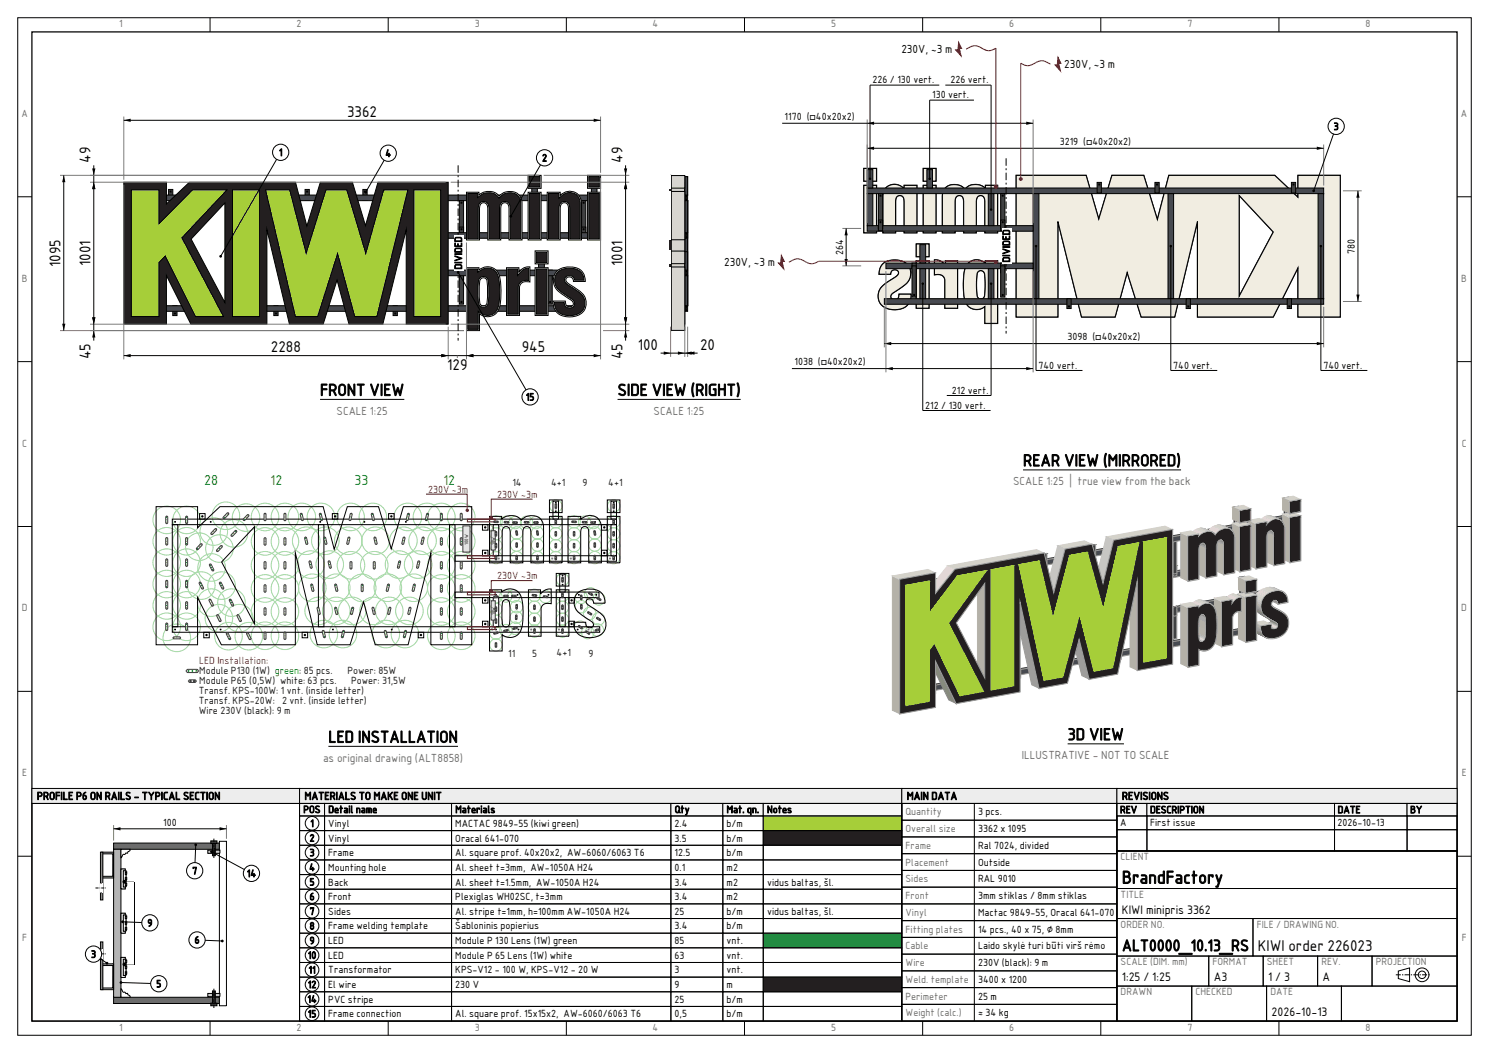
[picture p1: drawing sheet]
<svg xmlns="http://www.w3.org/2000/svg" width="420mm" height="297mm" viewBox="0 0 420 297" stroke-linecap="round" stroke-linejoin="round" font-family="sans-serif">
<defs><g id="words">
<text font-size="4.9" x="316.5" y="249.2">BrandFactory</text>
<g font-size="4.6">
<text x="90.3" y="111.6">FRONT VIEW</text>
<text x="174.2" y="111.6">SIDE VIEW (RIGHT)</text>
<text x="288.6" y="131.5">REAR VIEW (MIRRORED)</text>
<text x="92.6" y="209.4">LED INSTALLATION</text>
<text x="301.1" y="208.7">3D VIEW</text>
</g>
<text font-size="4.4" x="316.5" y="268.2">ALT0000_10.13_RS</text>
<g font-size="4.2">
<text x="97.9" y="33">3362</text>
<text x="25.6" y="45.9" transform="rotate(-90 25.6 45.9)">49</text>
<text x="175.6" y="45.9" transform="rotate(-90 175.6 45.9)">49</text>
<text x="17.1" y="75.3" transform="rotate(-90 17.1 75.3)">1095</text>
<text x="25.6" y="75.1" transform="rotate(-90 25.6 75.1)">1001</text>
<text x="175.6" y="75.1" transform="rotate(-90 175.6 75.1)">1001</text>
<text x="25.6" y="101.3" transform="rotate(-90 25.6 101.3)">45</text>
<text x="76.4" y="99.4">2288</text>
<text x="147.2" y="99.4">945</text>
<text x="175.6" y="101.3" transform="rotate(-90 175.6 101.3)">45</text>
<text x="179.9" y="98.7">100</text>
<text x="197.5" y="98.7">20</text>
<text x="126.1" y="104.4">129</text>
<text x="354.8" y="268.2">KIWI order 226023</text>
</g>
<g font-size="3.9" fill="#009640">
<text x="57.6" y="136.8">28</text>
<text x="76.3" y="136.8">12</text>
<text x="100" y="136.8">33</text>
<text x="125.1" y="136.8">12</text>
</g>
<g font-size="3.4">
<text x="316.5" y="257.7">KIWI minipris 3362</text>
<text x="316.5" y="276.7">1:25 / 1:25</text>
<text x="342.4" y="276.7">A3</text>
<text x="357.7" y="276.7">1 / 3</text>
<text x="373.1" y="276.7">A</text>
<text x="358.7" y="286.6">2026-10-13</text>
</g>
<g font-size="3.2">
<text x="254.2" y="14.9">230V, ~3 m</text>
<text x="300.2" y="19.2">230V, ~3 m</text>
<text x="204.2" y="75">230V, ~3 m</text>
</g>
<g font-size="3.2" fill="#6e6e6e">
<text x="95" y="117">SCALE 1:25</text>
<text x="184.4" y="117">SCALE 1:25</text>
<text x="285.8" y="136.9">SCALE 1:25 | true view from the back</text>
<text x="91.1" y="214.8">as original drawing (ALT8858)</text>
<text x="288.2" y="214.1">ILLUSTRATIVE - NOT TO SCALE</text>
</g>
<g font-size="3">
<text x="10.4" y="225.6">PROFILE P6 ON RAILS - TYPICAL SECTION</text>
<text x="85.9" y="225.6">MATERIALS TO MAKE ONE UNIT</text>
<text x="255.8" y="225.6">MAIN DATA</text>
<text x="316.5" y="225.6">REVISIONS</text>
</g>
<g font-size="2.8" fill="#6e6e6e">
<text x="33.6" y="7.7">1</text>
<text x="83.7" y="7.7">2</text>
<text x="133.9" y="7.7">3</text>
<text x="184.1" y="7.7">4</text>
<text x="234.4" y="7.7">5</text>
<text x="284.7" y="7.7">6</text>
<text x="334.9" y="7.7">7</text>
<text x="385.2" y="7.7">8</text>
<text x="6.1" y="33">A</text>
<text x="412.1" y="33">A</text>
<text x="6.2" y="79.5">B</text>
<text x="412.2" y="79.5">B</text>
<text x="6.3" y="126">C</text>
<text x="412.3" y="126">C</text>
<text x="6.2" y="172.5">D</text>
<text x="412.2" y="172.5">D</text>
<text x="6.3" y="219">E</text>
<text x="412.3" y="219">E</text>
<text x="255.4" y="230">Quantity</text>
<text x="255.4" y="234.7">Overall size</text>
<text x="255.4" y="239.4">Frame</text>
<text x="255.4" y="244.2">Placement</text>
<text x="316.1" y="242.7">CLIENT</text>
<text x="255.4" y="248.9">Sides</text>
<text x="255.4" y="253.6">Front</text>
<text x="316.1" y="253.3">TITLE</text>
<text x="255.4" y="258.3">Vinyl</text>
<text x="255.4" y="263.1">Fitting plates</text>
<text x="316.1" y="261.7">ORDER NO.</text>
<text x="354.5" y="261.7">FILE / DRAWING NO.</text>
<text x="6.3" y="265.5">F</text>
<text x="255.4" y="267.8">Cable</text>
<text x="412.3" y="265.5">F</text>
<text x="255.4" y="272.5">Wire</text>
<text x="316.1" y="272.3">SCALE (DIM. mm)</text>
<text x="342" y="272.3">FORMAT</text>
<text x="357.4" y="272.3">SHEET</text>
<text x="372.7" y="272.3">REV.</text>
<text x="388.1" y="272.3">PROJECTION</text>
<text x="255.4" y="277.2">Weld. template</text>
<text x="255.4" y="281.9">Perimeter</text>
<text x="316.1" y="280.8">DRAWN</text>
<text x="337.2" y="280.8">CHECKED</text>
<text x="358.3" y="280.8">DATE</text>
<text x="255.4" y="286.7">Weight (calc.)</text>
<text x="33.6" y="290.7">1</text>
<text x="83.7" y="290.7">2</text>
<text x="133.9" y="290.7">3</text>
<text x="184.1" y="290.7">4</text>
<text x="234.4" y="290.7">5</text>
<text x="284.7" y="290.7">6</text>
<text x="334.9" y="290.7">7</text>
<text x="385.2" y="290.7">8</text>
</g>
<g font-size="2.8">
<text x="246.1" y="23.5">226 / 130 vert.</text>
<text x="268.1" y="23.5">226 vert.</text>
<text x="262.9" y="27.7">130 vert.</text>
<text x="221.3" y="33.9">1170 (□40x20x2)</text>
<text x="298.9" y="40.9">3219 (□40x20x2)</text>
<text x="376.2" y="36.7">3</text>
<text x="78.7" y="44">1</text>
<text x="108.7" y="44.2">4</text>
<text x="152.9" y="45.5">2</text>
<text x="237.8" y="71.9" transform="rotate(-90 237.8 71.9)">264</text>
<text x="382.2" y="71.5" transform="rotate(-90 382.2 71.5)">780</text>
<text x="130.3" y="76" transform="rotate(-90 130.3 76)">DIVIDED</text>
<text x="284.8" y="74" transform="rotate(-90 284.8 74)">DIVIDED</text>
<text x="301.1" y="96">3098 (□40x20x2)</text>
<text x="224.1" y="103.1">1038 (□40x20x2)</text>
<text x="292.9" y="104">740 vert.</text>
<text x="331" y="104">740 vert.</text>
<text x="373.3" y="104">740 vert.</text>
<text x="148.3" y="113">15</text>
<text x="268.5" y="111">212 vert.</text>
<text x="261" y="115.3">212 / 130 vert.</text>
<text x="46" y="232.9">100</text>
<text x="85.6" y="229.3">POS</text>
<text x="87.5" y="233.2">1</text>
<text x="92.6" y="229.3">Detail name</text>
<text x="92.6" y="233.2">Vinyl</text>
<text x="128.4" y="229.3">Materials</text>
<text x="128.4" y="233.2">MACTAC 9849-55 (kiwi green)</text>
<text x="190.3" y="229.3">Qty</text>
<text x="190.3" y="233.2">2.4</text>
<text x="205" y="229.3">Mat. qn.</text>
<text x="205" y="233.2">b/m</text>
<text x="216.3" y="229.3">Notes</text>
<text x="275.9" y="230">3 pcs.</text>
<text x="315.9" y="229.4">REV</text>
<text x="315.9" y="233">A</text>
<text x="324.4" y="229.4">DESCRIPTION</text>
<text x="324.4" y="233">First issue</text>
<text x="377.3" y="229.4">DATE</text>
<text x="377.3" y="233">2026-10-13</text>
<text x="397.8" y="229.4">BY</text>
<text x="87.3" y="237.4">2</text>
<text x="92.6" y="237.4">Vinyl</text>
<text x="128.4" y="237.4">Oracal 641-070</text>
<text x="190.3" y="237.4">3.5</text>
<text x="205" y="237.4">b/m</text>
<text x="275.9" y="234.7">3362 x 1095</text>
<text x="275.9" y="239.4">Ral 7024, divided</text>
<text x="87.2" y="245.6">4</text>
<text x="87.3" y="241.5">3</text>
<text x="92.6" y="241.5">Frame</text>
<text x="92.6" y="245.6">Mounting hole</text>
<text x="128.4" y="241.5">Al. square prof. 40x20x2, AW-6060/6063 T6</text>
<text x="128.4" y="245.6">Al. sheet t=3mm, AW-1050A H24</text>
<text x="190.3" y="241.5">12.5</text>
<text x="190.3" y="245.6">0.1</text>
<text x="205" y="241.5">b/m</text>
<text x="205" y="245.6">m2</text>
<text x="275.9" y="244.2">Outside</text>
<text x="54.2" y="246.6">7</text>
<text x="69.6" y="247.4">14</text>
<text x="87.3" y="249.8">5</text>
<text x="92.6" y="249.8">Back</text>
<text x="128.4" y="249.8">Al. sheet t=1.5mm, AW-1050A H24</text>
<text x="190.3" y="249.8">3.4</text>
<text x="205" y="249.8">m2</text>
<text x="216.3" y="249.8">vidus baltas, šl.</text>
<text x="275.9" y="248.9">RAL 9010</text>
<text x="87.3" y="253.9">6</text>
<text x="92.6" y="253.9">Front</text>
<text x="128.4" y="253.9">Plexiglas WH02SC, t=3mm</text>
<text x="190.3" y="253.9">3.4</text>
<text x="205" y="253.9">m2</text>
<text x="275.9" y="253.6">3mm stiklas / 8mm stiklas</text>
<text x="41.6" y="261.3">9</text>
<text x="87.3" y="258">7</text>
<text x="87.3" y="262.2">8</text>
<text x="92.6" y="258">Sides</text>
<text x="92.6" y="262.2">Frame welding template</text>
<text x="128.4" y="258">Al. stripe t=1mm, h=100mm AW-1050A H24</text>
<text x="128.4" y="262.2">Šabloninis popierius</text>
<text x="190.3" y="258">25</text>
<text x="190.3" y="262.2">3.4</text>
<text x="205" y="258">b/m</text>
<text x="205" y="262.2">b/m</text>
<text x="216.3" y="258">vidus baltas, šl.</text>
<text x="275.9" y="258.3">Mactac 9849-55, Oracal 641-070</text>
<text x="275.9" y="263.1">14 pcs., 40 x 75, ⌀ 8mm</text>
<text x="54.9" y="266.1">6</text>
<text x="87.3" y="266.3">9</text>
<text x="92.6" y="266.3">LED</text>
<text x="128.4" y="266.3">Module P 130 Lens (1W) green</text>
<text x="190.3" y="266.3">85</text>
<text x="205" y="266.3">vnt.</text>
<text x="275.9" y="267.8">Laido skylė turi būti virš rėmo</text>
<text x="25.7" y="270.1">3</text>
<text x="86.8" y="270.4">10</text>
<text x="87" y="274.6">11</text>
<text x="92.6" y="270.4">LED</text>
<text x="92.6" y="274.6">Transformator</text>
<text x="128.4" y="270.4">Module P 65 Lens (1W) white</text>
<text x="128.4" y="274.6">KPS-V12 - 100 W, KPS-V12 - 20 W</text>
<text x="190.3" y="270.4">63</text>
<text x="190.3" y="274.6">3</text>
<text x="205" y="270.4">vnt.</text>
<text x="205" y="274.6">vnt.</text>
<text x="275.9" y="272.5">230V (black): 9 m</text>
<text x="44.1" y="278.5">5</text>
<text x="86.8" y="278.7">12</text>
<text x="92.6" y="278.7">El wire</text>
<text x="128.4" y="278.7">230 V</text>
<text x="190.3" y="278.7">9</text>
<text x="205" y="278.7">m</text>
<text x="275.9" y="277.2">3400 x 1200</text>
<text x="275.9" y="281.9">25 m</text>
<text x="86.7" y="282.8">14</text>
<text x="86.8" y="286.9">15</text>
<text x="92.6" y="282.8">PVC stripe</text>
<text x="92.6" y="287">Frame connection</text>
<text x="128.4" y="287">Al. square prof. 15x15x2, AW-6060/6063 T6</text>
<text x="190.3" y="282.8">25</text>
<text x="190.3" y="287">0,5</text>
<text x="205" y="282.8">b/m</text>
<text x="205" y="287">b/m</text>
<text x="275.9" y="286.7">≈ 34 kg</text>
</g>
<g font-size="2.8" fill="#1a1a1a">
<text x="144.5" y="137">14</text>
<text x="155.5" y="137">4+1</text>
<text x="164.3" y="137.1">9</text>
<text x="171.6" y="137">4+1</text>
<text x="143.4" y="185.2">11</text>
<text x="150.1" y="185.2">5</text>
<text x="157" y="185.2">4+1</text>
<text x="166" y="185.2">9</text>
<text x="56.2" y="190">Module P130 (1W) green: 85 pcs.</text>
<text x="98" y="190">Power: 85W</text>
<text x="56.1" y="195.7">Transf. KPS-100W: 1 vnt. (inside letter)</text>
<text x="56.2" y="192.9">Module P65 (0,5W) white: 63 pcs.</text>
<text x="99" y="192.9">Power: 31,5W</text>
<text x="56" y="201.4">Wire 230V (black): 9 m</text>
<text x="56.1" y="198.6">Transf. KPS-20W:</text>
<text x="79.6" y="198.6">2 vnt. (inside letter)</text>
</g>
<g font-size="2.8" fill="#e30010">
<text x="120.8" y="138.9">230V ~3m</text>
<text x="140.2" y="140.4">230V ~3m</text>
<text x="140.2" y="163.3">230V ~3m</text>
<text x="56.2" y="187.2">LED Installation:</text>
</g>
<g font-size="1.4" fill="#1a1a1a">
<text x="132.1" y="153.7" transform="rotate(-90 132.1 153.7)">100W</text>
<text x="139.6" y="153.7" transform="rotate(-90 139.6 153.7)">18W</text>
<text x="139.6" y="173.5" transform="rotate(-90 139.6 173.5)">18W</text>
</g>
</g></defs>
<g fill="none" stroke="#000" stroke-width=".28">
<path d="M5 5h410v287h-410zM59.3 5v4M109.5 5v4M159.7 5v4M210 5v4M260.2 5v4M310.5 5v4M360.7 5v4M5 55.5h4M411 55.5h4M5 102h4M411 102h4"/>
<path d="M5 148.5h4M44 142.9h11.7v6l6.3-6h29.2l3.1 12 3.7-12h8.8l3.6 11.9 3.4-11.9h19.3v39h-11.6v-26l-6.4 26h-9.3l-3.2-12.1-3.9 12.1h-9.2l-6.2-26v26h-20.9l-6.7-13.4v13.4h-11.7zM48.6 146.4h125.3v1.6h-125.3zM48.6 148h1.6v28.8h-1.6zM56.3 144.9h1.6v1.5h-1.6zM71.8 148.6v27.3l-9.3-17.4zM89.8 148h1.6v28.8h-1.6zM93.7 144.9h1.6v1.5h-1.6zM109.6 144.9h1.6v1.5h-1.6zM126.8 148h1.5v28.8h-1.5zM128.3 156.7h45.6v1.6h-45.6zM136.1 155.2h1.5v1.5h-1.5z"/>
<path d="M136.1 148h1.5v1.5h-1.5zM138.1 145.7h3.4v.7a3.9 3.9 0 0 1 5.5 .3 3.8 3.8 0 0 1 5.9 .2l.4 1.8v10h-3.6v-8.4a1.2 1.2 0 0 0-.5-1.6 1.2 1.2 0 0 0-1.5 .4l-.2 1.2v8.4h-3.6v-8.4a1.22 1.22 0 0 0-.4-1.5 1.22 1.22 0 0 0-1.6 .1l-.3 1.4v8.4h-3.5zM139.1 148h1.6v8.7h-1.6zM155 141h3.6v3.6h-3.6zM155 145.7h3.6v13h-3.6zM156 141.4h1.5v5h-1.5zM160.2 145.7h3.6v.8a3.3 3.3 0 0 1 3.7-1 3.3 3.3 0 0 1 2.1 3.2v10h-3.5v-8.4a1.2 1.2 0 0 0-.5-1.6 1.2 1.2 0 0 0-1.6 .4l-.2 1.2v8.4h-3.6zM169.7 155.2h1.5v1.5h-1.5zM169.7 148h1.5v1.5h-1.5zM171.3 141h3.6v3.6h-3.6zM171.3 145.7h3.6v13h-3.6zM172.3 148h1.6v8.7h-1.6z"/>
<path d="M172.3 141.4h1.6v5h-1.6zM411 148.5h4M48.6 176.8h120.6v1.5h-120.6zM57.5 178.3h1.5v1.6h-1.5zM85.2 178.3h1.6v1.6h-1.6zM118 178.3h1.5v1.6h-1.5zM128.3 167h40.7v1.6h-40.7zM136.1 175.2h1.5v1.6h-1.5zM136.1 168.6h1.5v1.5h-1.5zM138.1 166.4h3.4v.6a3.5 3.5 0 0 1 3.8-.6 3.5 3.5 0 0 1 2 3.2l.2 3.1a8.9 8.9 0 0 1-1.4 6.3 3.5 3.5 0 0 1-4.5 0v4.6h-3.5zM139.1 168.6h1.6v8.2h-1.6zM141.9 169.5a.99 .99 0 0 1 1.1-.4 .99 .99 0 0 1 .7 .8l.1 4.5a2.11 2.11 0 0 1-.9 2.4 .99 .99 0 0 1-1.2-.8l-.1-.8a17.2 17.2 0 0 1 .3-5.7z"/>
<path d="M149.1 166.4h3.4v1.2l1.5-1.3 1.5-.2v4.2a2.04 2.04 0 0 0-2.9 1.5v7.7h-3.5zM156.9 161.7h3.6v3.6h-3.6zM156.9 166.4h3.6v13.1h-3.6zM157.9 168.6h1.5v8.2h-1.5zM157.9 161.9h1.5v5.1h-1.5zM160.5 175.2h1.5v1.6h-1.5zM160.5 168.6h1.5v1.5h-1.5zM162.9 167.3a5.6 5.6 0 0 1 6.8-.1l.6 1 .4 1.9h-3.3a1.02 1.02 0 0 0-1-1.3 1.02 1.02 0 0 0-.9 1.4l.8 .7a13.8 13.8 0 0 1 4.2 3.3 3.7 3.7 0 0 1-3.3 5.6 4.4 4.4 0 0 1-5.2-2.9l-.2-1.4h3.4a1.17 1.17 0 0 0 .7 1.5 1.17 1.17 0 0 0 1.5-.7l-.2-.6-1-.8a13.3 13.3 0 0 1-3.8-3.2 3.8 3.8 0 0 1 .5-4.4zM5 195h4M411 195h4M5 241.5h4M411 241.5h4"/>
<path d="M59.3 288v4M109.5 288v4M159.7 288v4M210 288v4M260.2 288v4M310.5 288v4M360.7 288v4"/>
<circle cx="49.4" cy="147.2" r=".12"/>
<circle cx="57.1" cy="145.6" r=".19"/>
<circle cx="59.4" cy="147.2" r=".12"/>
<circle cx="90.3" cy="147.2" r=".12"/>
<circle cx="94.5" cy="145.6" r=".19"/>
<circle cx="102.8" cy="147.2" r=".12"/>
<circle cx="110.4" cy="145.6" r=".19"/>
<circle cx="114.5" cy="147.2" r=".12"/>
<circle cx="136.9" cy="148.8" r=".19"/>
<circle cx="136.9" cy="156" r=".19"/>
<circle cx="139.9" cy="147.2" r=".12"/>
<circle cx="139.9" cy="157.5" r=".12"/>
<circle cx="145.7" cy="157.5" r=".12"/>
<circle cx="151.5" cy="147.2" r=".12"/>
<circle cx="151.5" cy="157.5" r=".12"/>
<circle cx="156.8" cy="144.2" r=".12"/>
<circle cx="156.8" cy="141.7" r=".12"/>
<circle cx="156.8" cy="147.2" r=".12"/>
<circle cx="156.8" cy="157.5" r=".12"/>
<circle cx="162" cy="147.2" r=".12"/>
<circle cx="162" cy="157.5" r=".12"/>
<circle cx="167.8" cy="147.2" r=".12"/>
<circle cx="167.8" cy="157.5" r=".12"/>
<circle cx="170.5" cy="148.8" r=".19"/>
<circle cx="170.5" cy="156" r=".19"/>
<circle cx="173.1" cy="144.2" r=".12"/>
<circle cx="173.1" cy="141.7" r=".12"/>
<circle cx="173.1" cy="147.2" r=".12"/>
<circle cx="173.1" cy="157.5" r=".12"/>
<circle cx="49.4" cy="177.6" r=".12"/>
<circle cx="58.3" cy="179.1" r=".19"/>
<circle cx="62.2" cy="177.6" r=".12"/>
<circle cx="86" cy="179.1" r=".19"/>
<circle cx="93.9" cy="177.6" r=".12"/>
<circle cx="110.5" cy="177.6" r=".12"/>
<circle cx="118.7" cy="179.1" r=".19"/>
<circle cx="136.9" cy="169.3" r=".19"/>
<circle cx="136.9" cy="176" r=".19"/>
<circle cx="139.9" cy="177.6" r=".12"/>
<circle cx="139.9" cy="167.8" r=".12"/>
<circle cx="146" cy="167.8" r=".12"/>
<circle cx="146.2" cy="177.6" r=".12"/>
<circle cx="150.8" cy="177.6" r=".12"/>
<circle cx="150.8" cy="167.8" r=".12"/>
<circle cx="154.7" cy="167.8" r=".12"/>
<circle cx="158.7" cy="164.9" r=".12"/>
<circle cx="158.7" cy="177.6" r=".12"/>
<circle cx="158.7" cy="162.3" r=".12"/>
<circle cx="158.7" cy="167.8" r=".12"/>
<circle cx="161.2" cy="169.3" r=".19"/>
<circle cx="161.2" cy="176" r=".19"/>
<circle cx="162.9" cy="177.6" r=".12"/>
<circle cx="163.3" cy="167.8" r=".12"/>
<circle cx="168.2" cy="167.8" r=".12"/>
<circle cx="168.4" cy="177.6" r=".12"/>
</g>
<path d="M9 9h402v279h-402z" fill="none" stroke="#000" stroke-width=".35"/>
<g fill="none" stroke="#9ed79e" stroke-width=".28">
<circle cx="47" cy="158.7" r="3.9"/>
<circle cx="47" cy="152.7" r="3.9"/>
<circle cx="47" cy="146.6" r="3.9"/>
<circle cx="52.6" cy="158.7" r="3.9"/>
<circle cx="52.6" cy="152.7" r="3.9"/>
<circle cx="52.6" cy="146.6" r="3.9"/>
<circle cx="56.2" cy="154.2" r="3.9"/>
<circle cx="60.3" cy="149.9" r="3.9"/>
<circle cx="61.9" cy="154.7" r="3.9"/>
<circle cx="63.7" cy="145.5" r="3.9"/>
<circle cx="66" cy="150.4" r="3.9"/>
<circle cx="69.4" cy="146" r="3.9"/>
<circle cx="74.8" cy="145.8" r="3.9"/>
<circle cx="74.8" cy="152.7" r="3.9"/>
<circle cx="74.8" cy="159.4" r="3.9"/>
<circle cx="80.4" cy="145.8" r="3.9"/>
<circle cx="80.4" cy="152.7" r="3.9"/>
<circle cx="80.4" cy="159.4" r="3.9"/>
<circle cx="85.1" cy="145.8" r="3.9"/>
<circle cx="86.4" cy="152.5" r="3.9"/>
<circle cx="87.6" cy="159.2" r="3.9"/>
<circle cx="90.5" cy="145.8" r="3.9"/>
<circle cx="91.8" cy="152.5" r="3.9"/>
<circle cx="93" cy="159.2" r="3.9"/>
<circle cx="98.3" cy="152.5" r="3.9"/>
<circle cx="98.9" cy="145.8" r="3.9"/>
<circle cx="99" cy="159.4" r="3.9"/>
<circle cx="105.2" cy="145.8" r="3.9"/>
<circle cx="105.6" cy="159.4" r="3.9"/>
<circle cx="105.9" cy="152.5" r="3.9"/>
<circle cx="112.6" cy="159.2" r="3.9"/>
<circle cx="113.8" cy="152.5" r="3.9"/>
<circle cx="115" cy="145.8" r="3.9"/>
<circle cx="117.9" cy="159.2" r="3.9"/>
<circle cx="119.2" cy="152.5" r="3.9"/>
<circle cx="120.4" cy="145.8" r="3.9"/>
<circle cx="124.5" cy="145.8" r="3.9"/>
<circle cx="124.5" cy="152.7" r="3.9"/>
<circle cx="124.5" cy="159.4" r="3.9"/>
<circle cx="130.1" cy="145.8" r="3.9"/>
<circle cx="130.1" cy="152.7" r="3.9"/>
<circle cx="130.1" cy="159.4" r="3.9"/>
<circle cx="139.9" cy="147.2" r="1.75"/>
<circle cx="139.9" cy="157.3" r="1.75"/>
<circle cx="139.9" cy="153.9" r="1.75"/>
<circle cx="139.9" cy="150.5" r="1.75"/>
<circle cx="142.9" cy="147.3" r="1.75"/>
<circle cx="145.3" cy="147.4" r="1.75"/>
<circle cx="145.7" cy="150.3" r="1.75"/>
<circle cx="145.7" cy="157.3" r="1.75"/>
<circle cx="145.7" cy="153.7" r="1.75"/>
<circle cx="148.5" cy="147.3" r="1.75"/>
<circle cx="151.2" cy="147.4" r="1.75"/>
<circle cx="151.6" cy="153.7" r="1.75"/>
<circle cx="151.6" cy="157.3" r="1.75"/>
<circle cx="151.6" cy="150.3" r="1.75"/>
<circle cx="156.8" cy="153.9" r="1.75"/>
<circle cx="156.8" cy="157.3" r="1.75"/>
<circle cx="156.8" cy="150.5" r="1.75"/>
<circle cx="156.8" cy="147.2" r="1.75"/>
<circle cx="156.8" cy="142.7" r="1.75"/>
<circle cx="161.9" cy="157.3" r="1.75"/>
<circle cx="161.9" cy="153.9" r="1.75"/>
<circle cx="161.9" cy="147.2" r="1.75"/>
<circle cx="161.9" cy="150.5" r="1.75"/>
<circle cx="164.9" cy="147.3" r="1.75"/>
<circle cx="167.3" cy="147.4" r="1.75"/>
<circle cx="167.8" cy="157.3" r="1.75"/>
<circle cx="167.8" cy="153.7" r="1.75"/>
<circle cx="167.8" cy="150.3" r="1.75"/>
<circle cx="173.1" cy="150.5" r="1.75"/>
<circle cx="173.1" cy="147.2" r="1.75"/>
<circle cx="173.1" cy="153.9" r="1.75"/>
<circle cx="173.1" cy="157.3" r="1.75"/>
<circle cx="173.1" cy="142.7" r="1.75"/>
<circle cx="47" cy="170.8" r="3.9"/>
<circle cx="47" cy="176.8" r="3.9"/>
<circle cx="47" cy="164.7" r="3.9"/>
<circle cx="49.9" cy="179.9" r="3.9"/>
<circle cx="52.6" cy="170.8" r="3.9"/>
<circle cx="52.6" cy="176.8" r="3.9"/>
<circle cx="52.6" cy="164.7" r="3.9"/>
<circle cx="56.8" cy="165.2" r="3.9"/>
<circle cx="59.6" cy="170" r="3.9"/>
<circle cx="59.7" cy="160.1" r="3.9"/>
<circle cx="61.7" cy="174.3" r="3.9"/>
<circle cx="62.5" cy="165.2" r="3.9"/>
<circle cx="64.5" cy="179.4" r="3.9"/>
<circle cx="65.3" cy="170" r="3.9"/>
<circle cx="67.5" cy="174.3" r="3.9"/>
<circle cx="70.2" cy="179.4" r="3.9"/>
<circle cx="74.8" cy="172.5" r="3.9"/>
<circle cx="74.8" cy="179.3" r="3.9"/>
<circle cx="74.8" cy="166" r="3.9"/>
<circle cx="80.4" cy="172.5" r="3.9"/>
<circle cx="80.4" cy="179.3" r="3.9"/>
<circle cx="80.4" cy="166" r="3.9"/>
<circle cx="88.1" cy="165.8" r="3.9"/>
<circle cx="89.9" cy="172.3" r="3.9"/>
<circle cx="91.3" cy="178.8" r="3.9"/>
<circle cx="94.8" cy="165.8" r="3.9"/>
<circle cx="94.8" cy="172.3" r="3.9"/>
<circle cx="96.7" cy="178.8" r="3.9"/>
<circle cx="99.3" cy="172.3" r="3.9"/>
<circle cx="102.2" cy="165.8" r="3.9"/>
<circle cx="105.4" cy="172.3" r="3.9"/>
<circle cx="108.8" cy="178.8" r="3.9"/>
<circle cx="109.4" cy="165.8" r="3.9"/>
<circle cx="109.8" cy="172.3" r="3.9"/>
<circle cx="114.2" cy="178.8" r="3.9"/>
<circle cx="115.5" cy="172.3" r="3.9"/>
<circle cx="116.7" cy="165.8" r="3.9"/>
<circle cx="124.5" cy="172.5" r="3.9"/>
<circle cx="124.5" cy="179.3" r="3.9"/>
<circle cx="124.5" cy="166" r="3.9"/>
<circle cx="130.1" cy="172.5" r="3.9"/>
<circle cx="130.1" cy="179.3" r="3.9"/>
<circle cx="130.1" cy="166" r="3.9"/>
<circle cx="139.9" cy="171.8" r="1.75"/>
<circle cx="139.9" cy="178.5" r="1.75"/>
<circle cx="139.9" cy="168.3" r="1.75"/>
<circle cx="139.9" cy="175.2" r="1.75"/>
<circle cx="142.7" cy="177.9" r="1.75"/>
<circle cx="142.7" cy="168.1" r="1.75"/>
<circle cx="144.9" cy="168.1" r="1.75"/>
<circle cx="145.3" cy="177.2" r="1.75"/>
<circle cx="145.6" cy="174.1" r="1.75"/>
<circle cx="145.7" cy="171.1" r="1.75"/>
<circle cx="150.8" cy="174.6" r="1.75"/>
<circle cx="150.8" cy="167.9" r="1.75"/>
<circle cx="150.8" cy="178" r="1.75"/>
<circle cx="150.8" cy="171.3" r="1.75"/>
<circle cx="153.9" cy="168.3" r="1.75"/>
<circle cx="158.7" cy="178" r="1.75"/>
<circle cx="158.7" cy="174.6" r="1.75"/>
<circle cx="158.7" cy="171.3" r="1.75"/>
<circle cx="158.7" cy="167.9" r="1.75"/>
<circle cx="158.7" cy="163.5" r="1.75"/>
<circle cx="163.7" cy="176.9" r="1.75"/>
<circle cx="163.9" cy="168.5" r="1.75"/>
<circle cx="164" cy="171.1" r="1.75"/>
<circle cx="165.8" cy="178.4" r="1.75"/>
<circle cx="166.3" cy="173" r="1.75"/>
<circle cx="166.6" cy="167.5" r="1.75"/>
<circle cx="168.5" cy="177.7" r="1.75"/>
<circle cx="168.8" cy="174.6" r="1.75"/>
<circle cx="168.9" cy="168.9" r="1.75"/>
<circle cx="139.9" cy="181.9" r="1.75"/>
</g>
<g fill="none" stroke="#3c8dbc" stroke-width=".28">
<circle cx="131.8" cy="143.9" r=".16"/>
<circle cx="138.6" cy="146.1" r=".16"/>
<circle cx="140.7" cy="157.5" r=".16"/>
<circle cx="155.8" cy="157.5" r=".16"/>
<circle cx="156.8" cy="143.4" r=".16"/>
<circle cx="161" cy="157.5" r=".16"/>
<circle cx="172.1" cy="157.5" r=".16"/>
<circle cx="173.1" cy="143.4" r=".16"/>
<circle cx="138.6" cy="166.7" r=".16"/>
<circle cx="138.9" cy="177.6" r=".16"/>
<circle cx="149.8" cy="177.6" r=".16"/>
<circle cx="157.7" cy="177.6" r=".16"/>
<circle cx="158.7" cy="164.1" r=".16"/>
<circle cx="166" cy="177.6" r=".16"/>
</g>
<g fill="#e6e6e6" stroke="#3a3a3a" stroke-width=".28">
<path d="M130.6 148.3h2v7.4h-2z" fill-rule="evenodd"/>
<path d="M138.5 149.7h1.2v5.4h-1.2z" fill-rule="evenodd"/>
<path d="M138.5 169.5h1.2v5.4h-1.2z" fill-rule="evenodd"/>
</g>
<path d="M120.2 139.4h11.6v4.5M131.8 146.4h7.8v.8h-7.8zM131.8 156.7h7.8v.8h-7.8zM150.2 140.8h-11.6v5.3M131.8 167h7.8v.8h-7.8zM131.8 176.8h7.8v.8h-7.8zM150.2 163.8h-11.6v2.9" fill="none" stroke="#e2001a" stroke-width=".32"/>
<g fill="#fff" stroke="#3a3a3a" stroke-width=".28">
<path d="M153.3 168.1h1.1l.1 .4h-1.1z" fill-rule="evenodd"/>
<circle cx="154.2" cy="168.3" r=".13"/>
<circle cx="153.6" cy="168.3" r=".13"/>
</g>
<path d="M153.1 168.2h.2M154.5 168.4h.2" fill="none" stroke="#3a3a3a" stroke-width=".28"/>
<g fill="#fff" stroke="#3a3a3a" stroke-width=".28">
<path d="M150.2 167.7l1 .1 .2 .3h-1.1z" fill-rule="evenodd"/>
<circle cx="150.4" cy="167.9" r=".13"/>
<circle cx="151.1" cy="168" r=".13"/>
</g>
<path d="M150 167.8h.1M151.4 168h.1" fill="none" stroke="#3a3a3a" stroke-width=".28"/>
<g fill="#fff" stroke="#3a3a3a" stroke-width=".28">
<path d="M150.6 170.7l.4 .1-.2 1.1-.3-.2z" fill-rule="evenodd"/>
<circle cx="150.8" cy="171" r=".13"/>
<circle cx="150.8" cy="171.6" r=".13"/>
</g>
<path d="M150.8 170.5v.2M150.8 171.9v.2" fill="none" stroke="#3a3a3a" stroke-width=".28"/>
<g fill="#fff" stroke="#3a3a3a" stroke-width=".28">
<path d="M150.6 174.1l.4 .1-.2 1.1-.3-.2z" fill-rule="evenodd"/>
<circle cx="150.8" cy="174.3" r=".13"/>
<circle cx="150.8" cy="175" r=".13"/>
</g>
<path d="M150.8 173.9v.1M150.8 175.3v.1" fill="none" stroke="#3a3a3a" stroke-width=".28"/>
<g fill="#fff" stroke="#3a3a3a" stroke-width=".28">
<path d="M150.6 177.4l.4 .1-.2 1.1-.3-.1z" fill-rule="evenodd"/>
<circle cx="150.8" cy="178.3" r=".13"/>
<circle cx="150.8" cy="177.7" r=".13"/>
</g>
<path d="M150.8 177.2v.2M150.8 178.6v.2" fill="none" stroke="#3a3a3a" stroke-width=".28"/>
<g fill="#fff" stroke="#3a3a3a" stroke-width=".28">
<path d="M139.7 171.3l.4 .1-.1 1-.3-.1z" fill-rule="evenodd"/>
<circle cx="139.9" cy="171.5" r=".13"/>
<circle cx="139.9" cy="172.1" r=".13"/>
</g>
<path d="M139.9 171v.2M139.9 172.4v.2" fill="none" stroke="#3a3a3a" stroke-width=".28"/>
<g fill="#fff" stroke="#3a3a3a" stroke-width=".28">
<path d="M139.7 174.6l.4 .1-.1 1.1-.3-.2z" fill-rule="evenodd"/>
<circle cx="139.9" cy="174.9" r=".13"/>
<circle cx="139.9" cy="175.5" r=".13"/>
</g>
<path d="M139.9 174.4v.2M139.9 175.8v.2" fill="none" stroke="#3a3a3a" stroke-width=".28"/>
<g fill="#fff" stroke="#3a3a3a" stroke-width=".28">
<path d="M139.3 178.5l1-.3 .2 .3-1 .4z" fill-rule="evenodd"/>
<circle cx="139.6" cy="178.6" r=".13"/>
<circle cx="140.2" cy="178.5" r=".13"/>
</g>
<path d="M139.3 178.7h-.2M140.7 178.4h-.2" fill="none" stroke="#3a3a3a" stroke-width=".28"/>
<g fill="#fff" stroke="#3a3a3a" stroke-width=".28">
<path d="M139.7 181.3l.4 .1-.1 1.1-.3-.1z" fill-rule="evenodd"/>
<circle cx="139.9" cy="182.2" r=".13"/>
<circle cx="139.9" cy="181.6" r=".13"/>
</g>
<path d="M139.9 181.1v.2M139.9 182.5v.2" fill="none" stroke="#3a3a3a" stroke-width=".28"/>
<g fill="#fff" stroke="#3a3a3a" stroke-width=".28">
<path d="M139.3 168.2l1-.1 .2 .3-1 .2z" fill-rule="evenodd"/>
<circle cx="139.6" cy="168.4" r=".13"/>
<circle cx="140.2" cy="168.3" r=".13"/>
</g>
<path d="M139.3 168.4h-.2M140.7 168.3h-.2" fill="none" stroke="#3a3a3a" stroke-width=".28"/>
<g fill="#fff" stroke="#3a3a3a" stroke-width=".28">
<path d="M142.1 167.9h1.1l.1 .3-1.1 .1z" fill-rule="evenodd"/>
<circle cx="142.4" cy="168.1" r=".13"/>
<circle cx="143" cy="168.1" r=".13"/>
</g>
<path d="M141.9 168.1h.2M143.3 168.1h.2" fill="none" stroke="#3a3a3a" stroke-width=".28"/>
<g fill="#fff" stroke="#3a3a3a" stroke-width=".28">
<path d="M142.1 177.8l1-.3 .2 .3-1 .4z" fill-rule="evenodd"/>
<circle cx="142.4" cy="178" r=".13"/>
<circle cx="143" cy="177.8" r=".13"/>
</g>
<path d="M142.1 178l-.1 .1M143.5 177.7h-.2" fill="none" stroke="#3a3a3a" stroke-width=".28"/>
<g fill="#fff" stroke="#3a3a3a" stroke-width=".28">
<path d="M144.7 177.2l1-.3 .2 .2-1 .4z" fill-rule="evenodd"/>
<circle cx="145.6" cy="177.1" r=".13"/>
<circle cx="145" cy="177.3" r=".13"/>
</g>
<path d="M144.7 177.4h-.2M146 177h-.1" fill="none" stroke="#3a3a3a" stroke-width=".28"/>
<g fill="#fff" stroke="#3a3a3a" stroke-width=".28">
<path d="M145.5 173.5l.4 .2-.2 1-.3-.1z" fill-rule="evenodd"/>
<circle cx="145.6" cy="174.4" r=".13"/>
<circle cx="145.6" cy="173.8" r=".13"/>
</g>
<path d="M145.6 174.7v.2M145.6 173.3v.2" fill="none" stroke="#3a3a3a" stroke-width=".28"/>
<g fill="#fff" stroke="#3a3a3a" stroke-width=".28">
<path d="M145.6 170.5l.4 .2-.2 1-.3-.1z" fill-rule="evenodd"/>
<circle cx="145.7" cy="170.8" r=".13"/>
<circle cx="145.7" cy="171.4" r=".13"/>
</g>
<path d="M145.7 171.7v.2M145.8 170.3v.2" fill="none" stroke="#3a3a3a" stroke-width=".28"/>
<g fill="#fff" stroke="#3a3a3a" stroke-width=".28">
<path d="M144.4 167.9h1l.2 .3-1.1 .1z" fill-rule="evenodd"/>
<circle cx="145.3" cy="168.1" r=".13"/>
<circle cx="144.6" cy="168.1" r=".13"/>
</g>
<path d="M144.2 168.1h.1M145.6 168.1h.1" fill="none" stroke="#3a3a3a" stroke-width=".28"/>
<g fill="#fff" stroke="#3a3a3a" stroke-width=".28">
<path d="M158.5 162.9l.4 .1-.2 1.1-.3-.2z" fill-rule="evenodd"/>
<circle cx="158.7" cy="163.1" r=".13"/>
<circle cx="158.7" cy="163.8" r=".13"/>
</g>
<path d="M158.7 164.1v.1M158.7 162.7v.1" fill="none" stroke="#3a3a3a" stroke-width=".28"/>
<g fill="#fff" stroke="#3a3a3a" stroke-width=".28">
<path d="M158.5 167.3l.4 .2-.2 1-.3-.1z" fill-rule="evenodd"/>
<circle cx="158.7" cy="167.6" r=".13"/>
<circle cx="158.7" cy="168.2" r=".13"/>
</g>
<path d="M158.7 167.1v.2M158.7 168.5v.2" fill="none" stroke="#3a3a3a" stroke-width=".28"/>
<g fill="#fff" stroke="#3a3a3a" stroke-width=".28">
<path d="M158.5 170.7l.4 .1-.2 1.1-.3-.2z" fill-rule="evenodd"/>
<circle cx="158.7" cy="171" r=".13"/>
<circle cx="158.7" cy="171.6" r=".13"/>
</g>
<path d="M158.7 170.5v.2M158.7 171.9v.2" fill="none" stroke="#3a3a3a" stroke-width=".28"/>
<g fill="#fff" stroke="#3a3a3a" stroke-width=".28">
<path d="M158.5 174.1l.4 .1-.2 1.1-.3-.2z" fill-rule="evenodd"/>
<circle cx="158.7" cy="174.3" r=".13"/>
<circle cx="158.7" cy="175" r=".13"/>
</g>
<path d="M158.7 173.9v.1M158.7 175.3v.1" fill="none" stroke="#3a3a3a" stroke-width=".28"/>
<g fill="#fff" stroke="#3a3a3a" stroke-width=".28">
<path d="M158.5 177.4l.4 .1-.2 1.1-.3-.1z" fill-rule="evenodd"/>
<circle cx="158.7" cy="178.3" r=".13"/>
<circle cx="158.7" cy="177.7" r=".13"/>
</g>
<path d="M158.7 177.2v.2M158.7 178.6v.2" fill="none" stroke="#3a3a3a" stroke-width=".28"/>
<g fill="#fff" stroke="#3a3a3a" stroke-width=".28">
<path d="M163.2 176.5l1 .5v.3l-1-.5z" fill-rule="evenodd"/>
<circle cx="163.5" cy="176.7" r=".13"/>
<circle cx="164" cy="177.1" r=".13"/>
</g>
<path d="M163.1 176.4l.1 .1M164.2 177.3h.1" fill="none" stroke="#3a3a3a" stroke-width=".28"/>
<g fill="#fff" stroke="#3a3a3a" stroke-width=".28">
<path d="M165.3 178l1 .5-.1 .4-.9-.6z" fill-rule="evenodd"/>
<circle cx="166" cy="178.6" r=".13"/>
<circle cx="165.5" cy="178.2" r=".13"/>
</g>
<path d="M165.2 178l.1 .1M166.3 178.8l.1 .1" fill="none" stroke="#3a3a3a" stroke-width=".28"/>
<g fill="#fff" stroke="#3a3a3a" stroke-width=".28">
<path d="M167.9 177.7l1-.3 .2 .2-1 .4z" fill-rule="evenodd"/>
<circle cx="168.8" cy="177.6" r=".13"/>
<circle cx="168.2" cy="177.8" r=".13"/>
</g>
<path d="M167.9 177.9h-.1M169.3 177.5h-.2" fill="none" stroke="#3a3a3a" stroke-width=".28"/>
<g fill="#fff" stroke="#3a3a3a" stroke-width=".28">
<path d="M165.8 172.6l1 .4v.4l-1-.5z" fill-rule="evenodd"/>
<circle cx="166.1" cy="172.8" r=".13"/>
<circle cx="166.6" cy="173.2" r=".13"/>
</g>
<path d="M165.7 172.6l.1 .1M166.9 173.3l.1 .1" fill="none" stroke="#3a3a3a" stroke-width=".28"/>
<g fill="#fff" stroke="#3a3a3a" stroke-width=".28">
<path d="M163.8 170.5l.4 .2-.1 1-.3-.1z" fill-rule="evenodd"/>
<circle cx="164" cy="171.4" r=".13"/>
<circle cx="164" cy="170.8" r=".13"/>
</g>
<path d="M164 170.3v.2M164 171.7v.2" fill="none" stroke="#3a3a3a" stroke-width=".28"/>
<g fill="#fff" stroke="#3a3a3a" stroke-width=".28">
<path d="M168.4 168.5l1 .5v.3l-1-.4z" fill-rule="evenodd"/>
<circle cx="169.2" cy="169.1" r=".13"/>
<circle cx="168.7" cy="168.8" r=".13"/>
</g>
<path d="M168.2 168.5l.2 .1M169.4 169.3h.2" fill="none" stroke="#3a3a3a" stroke-width=".28"/>
<g fill="#fff" stroke="#3a3a3a" stroke-width=".28">
<path d="M166.1 167.1l1 .4v.4l-1-.5z" fill-rule="evenodd"/>
<circle cx="166.3" cy="167.3" r=".13"/>
<circle cx="166.8" cy="167.7" r=".13"/>
</g>
<path d="M165.9 167.1l.1 .1M167.1 167.8l.1 .1" fill="none" stroke="#3a3a3a" stroke-width=".28"/>
<g fill="#fff" stroke="#3a3a3a" stroke-width=".28">
<path d="M163.8 167.9l.4 .1-.2 1.1-.3-.1z" fill-rule="evenodd"/>
<circle cx="163.9" cy="168.2" r=".13"/>
<circle cx="164" cy="168.8" r=".13"/>
</g>
<path d="M163.9 167.7v.2M164 169.1v.2" fill="none" stroke="#3a3a3a" stroke-width=".28"/>
<g fill="#fff" stroke="#3a3a3a" stroke-width=".28">
<path d="M168.3 174.2l1 .4v.4l-1-.5z" fill-rule="evenodd"/>
<circle cx="169.1" cy="174.7" r=".13"/>
<circle cx="168.6" cy="174.4" r=".13"/>
</g>
<path d="M168.2 174.1l.1 .1M169.4 174.9l.1 .1" fill="none" stroke="#3a3a3a" stroke-width=".28"/>
<g fill="#fff" stroke="#3a3a3a" stroke-width=".28">
<path d="M172.9 142.1l.4 .2-.1 1-.3-.1z" fill-rule="evenodd"/>
<circle cx="173.1" cy="142.4" r=".13"/>
<circle cx="173.1" cy="143" r=".13"/>
</g>
<path d="M173.1 143.3v.2M173.1 141.9v.2" fill="none" stroke="#3a3a3a" stroke-width=".28"/>
<g fill="#fff" stroke="#3a3a3a" stroke-width=".28">
<path d="M172.9 146.6l.4 .1-.1 1.1-.3-.2z" fill-rule="evenodd"/>
<circle cx="173.1" cy="146.9" r=".13"/>
<circle cx="173.1" cy="147.5" r=".13"/>
</g>
<path d="M173.1 146.4v.2M173.1 147.8v.2" fill="none" stroke="#3a3a3a" stroke-width=".28"/>
<g fill="#fff" stroke="#3a3a3a" stroke-width=".28">
<path d="M172.9 150l.4 .1-.1 1.1-.3-.2z" fill-rule="evenodd"/>
<circle cx="173.1" cy="150.2" r=".13"/>
<circle cx="173.1" cy="150.9" r=".13"/>
</g>
<path d="M173.1 149.8v.1M173.1 151.2v.1" fill="none" stroke="#3a3a3a" stroke-width=".28"/>
<g fill="#fff" stroke="#3a3a3a" stroke-width=".28">
<path d="M172.9 153.3l.4 .1-.1 1.1-.3-.1z" fill-rule="evenodd"/>
<circle cx="173.1" cy="153.6" r=".13"/>
<circle cx="173.1" cy="154.2" r=".13"/>
</g>
<path d="M173.1 153.1v.2M173.1 154.5v.2" fill="none" stroke="#3a3a3a" stroke-width=".28"/>
<g fill="#fff" stroke="#3a3a3a" stroke-width=".28">
<path d="M172.9 156.7l.4 .1-.1 1.1-.3-.2z" fill-rule="evenodd"/>
<circle cx="173.1" cy="157.6" r=".13"/>
<circle cx="173.1" cy="157" r=".13"/>
</g>
<path d="M173.1 156.5v.1M173.1 157.9v.1" fill="none" stroke="#3a3a3a" stroke-width=".28"/>
<g fill="#fff" stroke="#3a3a3a" stroke-width=".28">
<path d="M156.6 142.1l.4 .2-.1 1-.3-.1z" fill-rule="evenodd"/>
<circle cx="156.8" cy="142.4" r=".13"/>
<circle cx="156.8" cy="143" r=".13"/>
</g>
<path d="M156.8 143.3v.2M156.8 141.9v.2" fill="none" stroke="#3a3a3a" stroke-width=".28"/>
<g fill="#fff" stroke="#3a3a3a" stroke-width=".28">
<path d="M156.6 146.6l.4 .1-.2 1.1-.3-.2z" fill-rule="evenodd"/>
<circle cx="156.8" cy="146.9" r=".13"/>
<circle cx="156.8" cy="147.5" r=".13"/>
</g>
<path d="M156.8 146.4v.2M156.8 147.8v.2" fill="none" stroke="#3a3a3a" stroke-width=".28"/>
<g fill="#fff" stroke="#3a3a3a" stroke-width=".28">
<path d="M156.6 150l.4 .1-.2 1.1-.3-.2z" fill-rule="evenodd"/>
<circle cx="156.8" cy="150.2" r=".13"/>
<circle cx="156.8" cy="150.9" r=".13"/>
</g>
<path d="M156.8 149.8v.1M156.8 151.2v.1" fill="none" stroke="#3a3a3a" stroke-width=".28"/>
<g fill="#fff" stroke="#3a3a3a" stroke-width=".28">
<path d="M156.6 153.3l.4 .1-.2 1.1-.3-.1z" fill-rule="evenodd"/>
<circle cx="156.8" cy="153.6" r=".13"/>
<circle cx="156.8" cy="154.2" r=".13"/>
</g>
<path d="M156.8 153.1v.2M156.8 154.5v.2" fill="none" stroke="#3a3a3a" stroke-width=".28"/>
<g fill="#fff" stroke="#3a3a3a" stroke-width=".28">
<path d="M156.6 156.7l.4 .1-.2 1.1-.3-.2z" fill-rule="evenodd"/>
<circle cx="156.8" cy="157.6" r=".13"/>
<circle cx="156.8" cy="157" r=".13"/>
</g>
<path d="M156.8 156.5v.1M156.8 157.9v.1" fill="none" stroke="#3a3a3a" stroke-width=".28"/>
<g fill="#fff" stroke="#3a3a3a" stroke-width=".28">
<path d="M161.4 147h1l.1 .3-1 .1z" fill-rule="evenodd"/>
<circle cx="161.6" cy="147.2" r=".13"/>
<circle cx="162.2" cy="147.2" r=".13"/>
</g>
<path d="M161.1 147.2h.2M162.6 147.2h.1" fill="none" stroke="#3a3a3a" stroke-width=".28"/>
<g fill="#fff" stroke="#3a3a3a" stroke-width=".28">
<path d="M161.7 150l.5 .1-.2 1.1-.3-.2z" fill-rule="evenodd"/>
<circle cx="161.9" cy="150.2" r=".13"/>
<circle cx="161.9" cy="150.9" r=".13"/>
</g>
<path d="M161.9 149.8v.1M161.9 151.2v.1" fill="none" stroke="#3a3a3a" stroke-width=".28"/>
<g fill="#fff" stroke="#3a3a3a" stroke-width=".28">
<path d="M161.7 153.3l.5 .1-.2 1.1-.3-.1z" fill-rule="evenodd"/>
<circle cx="161.9" cy="153.6" r=".13"/>
<circle cx="161.9" cy="154.2" r=".13"/>
</g>
<path d="M161.9 153.1v.2M161.9 154.5v.2" fill="none" stroke="#3a3a3a" stroke-width=".28"/>
<g fill="#fff" stroke="#3a3a3a" stroke-width=".28">
<path d="M161.7 156.7l.5 .1-.2 1.1-.3-.2z" fill-rule="evenodd"/>
<circle cx="161.9" cy="157.6" r=".13"/>
<circle cx="161.9" cy="157" r=".13"/>
</g>
<path d="M161.9 156.5v.1M161.9 157.9v.1" fill="none" stroke="#3a3a3a" stroke-width=".28"/>
<g fill="#fff" stroke="#3a3a3a" stroke-width=".28">
<path d="M166.8 147.2h1l.2 .3-1.1 .1z" fill-rule="evenodd"/>
<circle cx="167.6" cy="147.4" r=".13"/>
<circle cx="167" cy="147.4" r=".13"/>
</g>
<path d="M166.5 147.4h.2M168 147.4h.1" fill="none" stroke="#3a3a3a" stroke-width=".28"/>
<g fill="#fff" stroke="#3a3a3a" stroke-width=".28">
<path d="M167.5 149.8h.4v1.1l-.3-.1z" fill-rule="evenodd"/>
<circle cx="167.8" cy="150.6" r=".13"/>
<circle cx="167.7" cy="150" r=".13"/>
</g>
<path d="M167.7 149.6v.1M167.9 150.9v.2" fill="none" stroke="#3a3a3a" stroke-width=".28"/>
<g fill="#fff" stroke="#3a3a3a" stroke-width=".28">
<path d="M167.6 153.2l.4 .1-.2 1.1-.3-.2z" fill-rule="evenodd"/>
<circle cx="167.8" cy="154" r=".13"/>
<circle cx="167.8" cy="153.4" r=".13"/>
</g>
<path d="M167.8 152.9v.2M167.8 154.4v.1" fill="none" stroke="#3a3a3a" stroke-width=".28"/>
<g fill="#fff" stroke="#3a3a3a" stroke-width=".28">
<path d="M167.6 156.7l.4 .1-.2 1.1-.3-.2z" fill-rule="evenodd"/>
<circle cx="167.8" cy="157.6" r=".13"/>
<circle cx="167.8" cy="157" r=".13"/>
</g>
<path d="M167.8 156.5v.1M167.8 157.9v.1" fill="none" stroke="#3a3a3a" stroke-width=".28"/>
<g fill="#fff" stroke="#3a3a3a" stroke-width=".28">
<path d="M164.3 147.1h1.1l.1 .3-1.1 .1z" fill-rule="evenodd"/>
<circle cx="164.6" cy="147.3" r=".13"/>
<circle cx="165.2" cy="147.3" r=".13"/>
</g>
<path d="M164.1 147.3h.2M165.5 147.3h.2" fill="none" stroke="#3a3a3a" stroke-width=".28"/>
<g fill="#fff" stroke="#3a3a3a" stroke-width=".28">
<path d="M139.3 147h1.1l.1 .3-1.1 .1z" fill-rule="evenodd"/>
<circle cx="139.6" cy="147.2" r=".13"/>
<circle cx="140.2" cy="147.2" r=".13"/>
</g>
<path d="M139.1 147.2h.2M140.5 147.2h.2" fill="none" stroke="#3a3a3a" stroke-width=".28"/>
<g fill="#fff" stroke="#3a3a3a" stroke-width=".28">
<path d="M139.7 150l.4 .1-.1 1.1-.3-.2z" fill-rule="evenodd"/>
<circle cx="139.9" cy="150.2" r=".13"/>
<circle cx="139.9" cy="150.9" r=".13"/>
</g>
<path d="M139.9 149.8v.1M139.9 151.2v.1" fill="none" stroke="#3a3a3a" stroke-width=".28"/>
<g fill="#fff" stroke="#3a3a3a" stroke-width=".28">
<path d="M139.7 153.3l.4 .1-.1 1.1-.3-.1z" fill-rule="evenodd"/>
<circle cx="139.9" cy="153.6" r=".13"/>
<circle cx="139.9" cy="154.2" r=".13"/>
</g>
<path d="M139.9 153.1v.2M139.9 154.5v.2" fill="none" stroke="#3a3a3a" stroke-width=".28"/>
<g fill="#fff" stroke="#3a3a3a" stroke-width=".28">
<path d="M139.7 156.7l.4 .1-.1 1.1-.3-.2z" fill-rule="evenodd"/>
<circle cx="139.9" cy="157.6" r=".13"/>
<circle cx="139.9" cy="157" r=".13"/>
</g>
<path d="M139.9 156.5v.1M139.9 157.9v.1" fill="none" stroke="#3a3a3a" stroke-width=".28"/>
<g fill="#fff" stroke="#3a3a3a" stroke-width=".28">
<path d="M144.7 147.2h1.1l.1 .3-1.1 .1z" fill-rule="evenodd"/>
<circle cx="145.6" cy="147.4" r=".13"/>
<circle cx="145" cy="147.4" r=".13"/>
</g>
<path d="M144.5 147.4h.2M145.9 147.4h.2" fill="none" stroke="#3a3a3a" stroke-width=".28"/>
<g fill="#fff" stroke="#3a3a3a" stroke-width=".28">
<path d="M145.5 149.8h.4v1.1l-.3-.1z" fill-rule="evenodd"/>
<circle cx="145.8" cy="150.6" r=".13"/>
<circle cx="145.7" cy="150" r=".13"/>
</g>
<path d="M145.6 149.6v.1M145.8 150.9l.1 .2" fill="none" stroke="#3a3a3a" stroke-width=".28"/>
<g fill="#fff" stroke="#3a3a3a" stroke-width=".28">
<path d="M145.6 153.2l.4 .1-.2 1.1-.3-.2z" fill-rule="evenodd"/>
<circle cx="145.7" cy="154" r=".13"/>
<circle cx="145.7" cy="153.4" r=".13"/>
</g>
<path d="M145.7 152.9v.2M145.7 154.4v.1" fill="none" stroke="#3a3a3a" stroke-width=".28"/>
<g fill="#fff" stroke="#3a3a3a" stroke-width=".28">
<path d="M145.6 156.7l.4 .1-.2 1.1-.3-.2z" fill-rule="evenodd"/>
<circle cx="145.7" cy="157.6" r=".13"/>
<circle cx="145.7" cy="157" r=".13"/>
</g>
<path d="M145.7 156.5v.1M145.7 157.9v.1" fill="none" stroke="#3a3a3a" stroke-width=".28"/>
<g fill="#fff" stroke="#3a3a3a" stroke-width=".28">
<path d="M142.3 147.1h1l.2 .3-1.1 .1z" fill-rule="evenodd"/>
<circle cx="142.6" cy="147.3" r=".13"/>
<circle cx="143.2" cy="147.3" r=".13"/>
</g>
<path d="M142.1 147.3h.1M143.5 147.3h.1" fill="none" stroke="#3a3a3a" stroke-width=".28"/>
<g fill="#fff" stroke="#3a3a3a" stroke-width=".28">
<path d="M150.6 147.2h1l.2 .3-1.1 .1z" fill-rule="evenodd"/>
<circle cx="151.5" cy="147.4" r=".13"/>
<circle cx="150.9" cy="147.4" r=".13"/>
</g>
<path d="M150.4 147.4h.2M151.8 147.4h.2" fill="none" stroke="#3a3a3a" stroke-width=".28"/>
<g fill="#fff" stroke="#3a3a3a" stroke-width=".28">
<path d="M151.3 149.8h.5v1.1l-.4-.1z" fill-rule="evenodd"/>
<circle cx="151.7" cy="150.6" r=".13"/>
<circle cx="151.6" cy="150" r=".13"/>
</g>
<path d="M151.5 149.6v.1M151.7 150.9v.2" fill="none" stroke="#3a3a3a" stroke-width=".28"/>
<g fill="#fff" stroke="#3a3a3a" stroke-width=".28">
<path d="M151.4 153.2l.4 .1-.1 1.1-.3-.2z" fill-rule="evenodd"/>
<circle cx="151.6" cy="154" r=".13"/>
<circle cx="151.6" cy="153.4" r=".13"/>
</g>
<path d="M151.6 152.9v.2M151.6 154.4v.1" fill="none" stroke="#3a3a3a" stroke-width=".28"/>
<g fill="#fff" stroke="#3a3a3a" stroke-width=".28">
<path d="M151.4 156.7l.4 .1-.1 1.1-.3-.2z" fill-rule="evenodd"/>
<circle cx="151.6" cy="157.6" r=".13"/>
<circle cx="151.6" cy="157" r=".13"/>
</g>
<path d="M151.6 156.5v.1M151.6 157.9v.1" fill="none" stroke="#3a3a3a" stroke-width=".28"/>
<g fill="#fff" stroke="#3a3a3a" stroke-width=".28">
<path d="M147.9 147.1h1.1l.1 .3-1 .1z" fill-rule="evenodd"/>
<circle cx="148.2" cy="147.3" r=".13"/>
<circle cx="148.8" cy="147.3" r=".13"/>
</g>
<path d="M147.7 147.3h.2M149.1 147.3h.2" fill="none" stroke="#3a3a3a" stroke-width=".28"/>
<path d="M46.8 145.7l.5 .1v1.6l-.2 .2-.4-.2z" fill-rule="evenodd" fill="#fff" stroke="#3a3a3a" stroke-width=".28"/>
<g fill="#00a651">
<circle cx="47" cy="146" r=".16"/>
<circle cx="47" cy="146.6" r=".16"/>
<circle cx="47" cy="147.3" r=".16"/>
</g>
<path d="M47 145.4v.2M47 147.6v.2" fill="none" stroke="#3a3a3a" stroke-width=".28"/>
<path d="M46.8 151.7l.5 .2v1.6l-.2 .2-.4-.2z" fill-rule="evenodd" fill="#fff" stroke="#3a3a3a" stroke-width=".28"/>
<g fill="#00a651">
<circle cx="47" cy="152" r=".16"/>
<circle cx="47" cy="152.7" r=".16"/>
<circle cx="47" cy="153.3" r=".16"/>
</g>
<path d="M47 151.5v.2M47 153.7v.2" fill="none" stroke="#3a3a3a" stroke-width=".28"/>
<path d="M46.8 157.8l.5 .1v1.6l-.2 .2-.4-.2z" fill-rule="evenodd" fill="#fff" stroke="#3a3a3a" stroke-width=".28"/>
<g fill="#00a651">
<circle cx="47" cy="158" r=".16"/>
<circle cx="47" cy="158.7" r=".16"/>
<circle cx="47" cy="159.4" r=".16"/>
</g>
<path d="M47 157.5v.2M47 159.7v.2" fill="none" stroke="#3a3a3a" stroke-width=".28"/>
<path d="M46.8 163.8l.5 .1v1.6l-.2 .2-.4-.2z" fill-rule="evenodd" fill="#fff" stroke="#3a3a3a" stroke-width=".28"/>
<g fill="#00a651">
<circle cx="47" cy="164.1" r=".16"/>
<circle cx="47" cy="164.7" r=".16"/>
<circle cx="47" cy="165.4" r=".16"/>
</g>
<path d="M47 163.5v.2M47 165.7v.2" fill="none" stroke="#3a3a3a" stroke-width=".28"/>
<path d="M46.8 169.8l.5 .2v1.6l-.2 .2-.4-.2z" fill-rule="evenodd" fill="#fff" stroke="#3a3a3a" stroke-width=".28"/>
<g fill="#00a651">
<circle cx="47" cy="170.1" r=".16"/>
<circle cx="47" cy="170.8" r=".16"/>
<circle cx="47" cy="171.4" r=".16"/>
</g>
<path d="M47 169.6v.2M47 171.8v.2" fill="none" stroke="#3a3a3a" stroke-width=".28"/>
<path d="M46.8 175.8l.5 .2v1.6l-.2 .2-.4-.2z" fill-rule="evenodd" fill="#fff" stroke="#3a3a3a" stroke-width=".28"/>
<g fill="#00a651">
<circle cx="47" cy="176.1" r=".16"/>
<circle cx="47" cy="176.8" r=".16"/>
<circle cx="47" cy="177.5" r=".16"/>
</g>
<path d="M47 175.6v.2M47 177.8v.2" fill="none" stroke="#3a3a3a" stroke-width=".28"/>
<path d="M52.4 145.7l.5 .1v1.6l-.2 .2-.3-.2z" fill-rule="evenodd" fill="#fff" stroke="#3a3a3a" stroke-width=".28"/>
<g fill="#00a651">
<circle cx="52.6" cy="146" r=".16"/>
<circle cx="52.6" cy="146.6" r=".16"/>
<circle cx="52.6" cy="147.3" r=".16"/>
</g>
<path d="M52.6 145.4v.2M52.6 147.6v.2" fill="none" stroke="#3a3a3a" stroke-width=".28"/>
<path d="M52.4 151.7l.5 .2v1.6l-.2 .2-.3-.2z" fill-rule="evenodd" fill="#fff" stroke="#3a3a3a" stroke-width=".28"/>
<g fill="#00a651">
<circle cx="52.6" cy="152" r=".16"/>
<circle cx="52.6" cy="152.7" r=".16"/>
<circle cx="52.6" cy="153.3" r=".16"/>
</g>
<path d="M52.6 151.5v.2M52.6 153.7v.2" fill="none" stroke="#3a3a3a" stroke-width=".28"/>
<path d="M52.4 157.8l.5 .1v1.6l-.2 .2-.3-.2z" fill-rule="evenodd" fill="#fff" stroke="#3a3a3a" stroke-width=".28"/>
<g fill="#00a651">
<circle cx="52.6" cy="158" r=".16"/>
<circle cx="52.6" cy="158.7" r=".16"/>
<circle cx="52.6" cy="159.4" r=".16"/>
</g>
<path d="M52.6 157.5v.2M52.6 159.7v.2" fill="none" stroke="#3a3a3a" stroke-width=".28"/>
<path d="M52.4 163.8l.5 .1v1.6l-.2 .2-.3-.2z" fill-rule="evenodd" fill="#fff" stroke="#3a3a3a" stroke-width=".28"/>
<g fill="#00a651">
<circle cx="52.6" cy="164.1" r=".16"/>
<circle cx="52.6" cy="164.7" r=".16"/>
<circle cx="52.6" cy="165.4" r=".16"/>
</g>
<path d="M52.6 163.5v.2M52.6 165.7v.2" fill="none" stroke="#3a3a3a" stroke-width=".28"/>
<path d="M52.4 169.8l.5 .2v1.6l-.2 .2-.3-.2z" fill-rule="evenodd" fill="#fff" stroke="#3a3a3a" stroke-width=".28"/>
<g fill="#00a651">
<circle cx="52.6" cy="170.1" r=".16"/>
<circle cx="52.6" cy="170.8" r=".16"/>
<circle cx="52.6" cy="171.4" r=".16"/>
</g>
<path d="M52.6 169.6v.2M52.6 171.8v.2" fill="none" stroke="#3a3a3a" stroke-width=".28"/>
<path d="M52.4 175.8l.5 .2v1.6l-.2 .2-.3-.2z" fill-rule="evenodd" fill="#fff" stroke="#3a3a3a" stroke-width=".28"/>
<g fill="#00a651">
<circle cx="52.6" cy="176.1" r=".16"/>
<circle cx="52.6" cy="176.8" r=".16"/>
<circle cx="52.6" cy="177.5" r=".16"/>
</g>
<path d="M52.6 175.6v.2M52.6 177.8v.2" fill="none" stroke="#3a3a3a" stroke-width=".28"/>
<path d="M48.9 179.7l1.8-.1 .2 .4-.2 .2h-1.6z" fill-rule="evenodd" fill="#fff" stroke="#3a3a3a" stroke-width=".28"/>
<g fill="#00a651">
<circle cx="49.2" cy="179.9" r=".16"/>
<circle cx="49.9" cy="179.9" r=".16"/>
<circle cx="50.5" cy="179.9" r=".16"/>
</g>
<path d="M48.7 179.9h.2M50.9 179.9h.2" fill="none" stroke="#3a3a3a" stroke-width=".28"/>
<path d="M124.3 144.9l.5 .1v1.6l-.2 .2-.4-.2z" fill-rule="evenodd" fill="#fff" stroke="#3a3a3a" stroke-width=".28"/>
<g fill="#00a651">
<circle cx="124.5" cy="145.2" r=".16"/>
<circle cx="124.5" cy="145.8" r=".16"/>
<circle cx="124.5" cy="146.5" r=".16"/>
</g>
<path d="M124.5 144.6v.2M124.5 146.8v.2" fill="none" stroke="#3a3a3a" stroke-width=".28"/>
<path d="M124.3 151.8l.5 .1v1.6l-.2 .2-.4-.2z" fill-rule="evenodd" fill="#fff" stroke="#3a3a3a" stroke-width=".28"/>
<g fill="#00a651">
<circle cx="124.5" cy="152" r=".16"/>
<circle cx="124.5" cy="152.7" r=".16"/>
<circle cx="124.5" cy="153.4" r=".16"/>
</g>
<path d="M124.5 151.5v.2M124.5 153.7v.2" fill="none" stroke="#3a3a3a" stroke-width=".28"/>
<path d="M124.3 158.5l.5 .1v1.6l-.2 .2-.4-.2z" fill-rule="evenodd" fill="#fff" stroke="#3a3a3a" stroke-width=".28"/>
<g fill="#00a651">
<circle cx="124.5" cy="158.8" r=".16"/>
<circle cx="124.5" cy="159.4" r=".16"/>
<circle cx="124.5" cy="160.1" r=".16"/>
</g>
<path d="M124.5 158.2v.2M124.5 160.4v.2" fill="none" stroke="#3a3a3a" stroke-width=".28"/>
<path d="M124.3 165l.5 .2v1.6l-.2 .2-.4-.2z" fill-rule="evenodd" fill="#fff" stroke="#3a3a3a" stroke-width=".28"/>
<g fill="#00a651">
<circle cx="124.5" cy="165.3" r=".16"/>
<circle cx="124.5" cy="166" r=".16"/>
<circle cx="124.5" cy="166.6" r=".16"/>
</g>
<path d="M124.5 164.8v.2M124.5 167v.2" fill="none" stroke="#3a3a3a" stroke-width=".28"/>
<path d="M124.3 171.5l.5 .2v1.6l-.2 .2-.4-.2z" fill-rule="evenodd" fill="#fff" stroke="#3a3a3a" stroke-width=".28"/>
<g fill="#00a651">
<circle cx="124.5" cy="171.8" r=".16"/>
<circle cx="124.5" cy="172.5" r=".16"/>
<circle cx="124.5" cy="173.1" r=".16"/>
</g>
<path d="M124.5 171.3v.2M124.5 173.5v.2" fill="none" stroke="#3a3a3a" stroke-width=".28"/>
<path d="M124.3 178.4l.5 .1v1.6l-.2 .2-.4-.2z" fill-rule="evenodd" fill="#fff" stroke="#3a3a3a" stroke-width=".28"/>
<g fill="#00a651">
<circle cx="124.5" cy="178.7" r=".16"/>
<circle cx="124.5" cy="179.3" r=".16"/>
<circle cx="124.5" cy="180" r=".16"/>
</g>
<path d="M124.5 178.1v.2M124.5 180.3v.2" fill="none" stroke="#3a3a3a" stroke-width=".28"/>
<path d="M129.9 144.9l.5 .1v1.6l-.2 .2-.4-.2z" fill-rule="evenodd" fill="#fff" stroke="#3a3a3a" stroke-width=".28"/>
<g fill="#00a651">
<circle cx="130.1" cy="145.2" r=".16"/>
<circle cx="130.1" cy="145.8" r=".16"/>
<circle cx="130.1" cy="146.5" r=".16"/>
</g>
<path d="M130.1 144.6v.2M130.1 146.8v.2" fill="none" stroke="#3a3a3a" stroke-width=".28"/>
<path d="M129.9 151.8l.5 .1v1.6l-.2 .2-.4-.2z" fill-rule="evenodd" fill="#fff" stroke="#3a3a3a" stroke-width=".28"/>
<g fill="#00a651">
<circle cx="130.1" cy="152" r=".16"/>
<circle cx="130.1" cy="152.7" r=".16"/>
<circle cx="130.1" cy="153.4" r=".16"/>
</g>
<path d="M130.1 151.5v.2M130.1 153.7v.2" fill="none" stroke="#3a3a3a" stroke-width=".28"/>
<path d="M129.9 158.5l.5 .1v1.6l-.2 .2-.4-.2z" fill-rule="evenodd" fill="#fff" stroke="#3a3a3a" stroke-width=".28"/>
<g fill="#00a651">
<circle cx="130.1" cy="158.8" r=".16"/>
<circle cx="130.1" cy="159.4" r=".16"/>
<circle cx="130.1" cy="160.1" r=".16"/>
</g>
<path d="M130.1 158.2v.2M130.1 160.4v.2" fill="none" stroke="#3a3a3a" stroke-width=".28"/>
<path d="M129.9 165l.5 .2v1.6l-.2 .2-.4-.2z" fill-rule="evenodd" fill="#fff" stroke="#3a3a3a" stroke-width=".28"/>
<g fill="#00a651">
<circle cx="130.1" cy="165.3" r=".16"/>
<circle cx="130.1" cy="166" r=".16"/>
<circle cx="130.1" cy="166.6" r=".16"/>
</g>
<path d="M130.1 164.8v.2M130.1 167v.2" fill="none" stroke="#3a3a3a" stroke-width=".28"/>
<path d="M129.9 171.5l.5 .2v1.6l-.2 .2-.4-.2z" fill-rule="evenodd" fill="#fff" stroke="#3a3a3a" stroke-width=".28"/>
<g fill="#00a651">
<circle cx="130.1" cy="171.8" r=".16"/>
<circle cx="130.1" cy="172.5" r=".16"/>
<circle cx="130.1" cy="173.1" r=".16"/>
</g>
<path d="M130.1 171.3v.2M130.1 173.5v.2" fill="none" stroke="#3a3a3a" stroke-width=".28"/>
<path d="M129.9 178.4l.5 .1v1.6l-.2 .2-.4-.2z" fill-rule="evenodd" fill="#fff" stroke="#3a3a3a" stroke-width=".28"/>
<g fill="#00a651">
<circle cx="130.1" cy="178.7" r=".16"/>
<circle cx="130.1" cy="179.3" r=".16"/>
<circle cx="130.1" cy="180" r=".16"/>
</g>
<path d="M130.1 178.1v.2M130.1 180.3v.2" fill="none" stroke="#3a3a3a" stroke-width=".28"/>
<path d="M74.5 144.9l.5 .1v1.6l-.2 .2-.3-.2z" fill-rule="evenodd" fill="#fff" stroke="#3a3a3a" stroke-width=".28"/>
<g fill="#00a651">
<circle cx="74.8" cy="145.2" r=".16"/>
<circle cx="74.8" cy="145.8" r=".16"/>
<circle cx="74.8" cy="146.5" r=".16"/>
</g>
<path d="M74.8 144.6v.2M74.8 146.8v.2" fill="none" stroke="#3a3a3a" stroke-width=".28"/>
<path d="M74.5 151.8l.5 .1v1.6l-.2 .2-.3-.2z" fill-rule="evenodd" fill="#fff" stroke="#3a3a3a" stroke-width=".28"/>
<g fill="#00a651">
<circle cx="74.8" cy="152" r=".16"/>
<circle cx="74.8" cy="152.7" r=".16"/>
<circle cx="74.8" cy="153.4" r=".16"/>
</g>
<path d="M74.8 151.5v.2M74.8 153.7v.2" fill="none" stroke="#3a3a3a" stroke-width=".28"/>
<path d="M74.5 158.5l.5 .1v1.6l-.2 .2-.3-.2z" fill-rule="evenodd" fill="#fff" stroke="#3a3a3a" stroke-width=".28"/>
<g fill="#00a651">
<circle cx="74.8" cy="158.8" r=".16"/>
<circle cx="74.8" cy="159.4" r=".16"/>
<circle cx="74.8" cy="160.1" r=".16"/>
</g>
<path d="M74.8 158.2v.2M74.8 160.4v.2" fill="none" stroke="#3a3a3a" stroke-width=".28"/>
<path d="M74.5 165l.5 .2v1.6l-.2 .2-.3-.2z" fill-rule="evenodd" fill="#fff" stroke="#3a3a3a" stroke-width=".28"/>
<g fill="#00a651">
<circle cx="74.8" cy="165.3" r=".16"/>
<circle cx="74.8" cy="166" r=".16"/>
<circle cx="74.8" cy="166.6" r=".16"/>
</g>
<path d="M74.8 164.8v.2M74.8 167v.2" fill="none" stroke="#3a3a3a" stroke-width=".28"/>
<path d="M74.5 171.5l.5 .2v1.6l-.2 .2-.3-.2z" fill-rule="evenodd" fill="#fff" stroke="#3a3a3a" stroke-width=".28"/>
<g fill="#00a651">
<circle cx="74.8" cy="171.8" r=".16"/>
<circle cx="74.8" cy="172.5" r=".16"/>
<circle cx="74.8" cy="173.1" r=".16"/>
</g>
<path d="M74.8 171.3v.2M74.8 173.5v.2" fill="none" stroke="#3a3a3a" stroke-width=".28"/>
<path d="M74.5 178.4l.5 .1v1.6l-.2 .2-.3-.2z" fill-rule="evenodd" fill="#fff" stroke="#3a3a3a" stroke-width=".28"/>
<g fill="#00a651">
<circle cx="74.8" cy="178.7" r=".16"/>
<circle cx="74.8" cy="179.3" r=".16"/>
<circle cx="74.8" cy="180" r=".16"/>
</g>
<path d="M74.8 178.1v.2M74.8 180.3v.2" fill="none" stroke="#3a3a3a" stroke-width=".28"/>
<path d="M61.2 173.5h.4l.8 1.4-.1 .3h-.5l-.7-1.4z" fill-rule="evenodd" fill="#fff" stroke="#3a3a3a" stroke-width=".28"/>
<g fill="#00a651">
<circle cx="61.4" cy="173.8" r=".16"/>
<circle cx="61.7" cy="174.3" r=".16"/>
<circle cx="62" cy="174.9" r=".16"/>
</g>
<path d="M61.2 173.3l.1 .2M62.2 175.2l.1 .2" fill="none" stroke="#3a3a3a" stroke-width=".28"/>
<path d="M80.1 144.9l.6 .1v1.6l-.2 .2-.4-.2z" fill-rule="evenodd" fill="#fff" stroke="#3a3a3a" stroke-width=".28"/>
<g fill="#00a651">
<circle cx="80.4" cy="145.2" r=".16"/>
<circle cx="80.4" cy="145.8" r=".16"/>
<circle cx="80.4" cy="146.5" r=".16"/>
</g>
<path d="M80.4 144.6v.2M80.4 146.8v.2" fill="none" stroke="#3a3a3a" stroke-width=".28"/>
<path d="M80.1 151.8l.6 .1v1.6l-.2 .2-.4-.2z" fill-rule="evenodd" fill="#fff" stroke="#3a3a3a" stroke-width=".28"/>
<g fill="#00a651">
<circle cx="80.4" cy="152" r=".16"/>
<circle cx="80.4" cy="152.7" r=".16"/>
<circle cx="80.4" cy="153.4" r=".16"/>
</g>
<path d="M80.4 151.5v.2M80.4 153.7v.2" fill="none" stroke="#3a3a3a" stroke-width=".28"/>
<path d="M80.1 158.5l.6 .1v1.6l-.2 .2-.4-.2z" fill-rule="evenodd" fill="#fff" stroke="#3a3a3a" stroke-width=".28"/>
<g fill="#00a651">
<circle cx="80.4" cy="158.8" r=".16"/>
<circle cx="80.4" cy="159.4" r=".16"/>
<circle cx="80.4" cy="160.1" r=".16"/>
</g>
<path d="M80.4 158.2v.2M80.4 160.4v.2" fill="none" stroke="#3a3a3a" stroke-width=".28"/>
<path d="M80.1 165l.6 .2v1.6l-.2 .2-.4-.2z" fill-rule="evenodd" fill="#fff" stroke="#3a3a3a" stroke-width=".28"/>
<g fill="#00a651">
<circle cx="80.4" cy="165.3" r=".16"/>
<circle cx="80.4" cy="166" r=".16"/>
<circle cx="80.4" cy="166.6" r=".16"/>
</g>
<path d="M80.4 164.8v.2M80.4 167v.2" fill="none" stroke="#3a3a3a" stroke-width=".28"/>
<path d="M80.1 171.5l.6 .2v1.6l-.2 .2-.4-.2z" fill-rule="evenodd" fill="#fff" stroke="#3a3a3a" stroke-width=".28"/>
<g fill="#00a651">
<circle cx="80.4" cy="171.8" r=".16"/>
<circle cx="80.4" cy="172.5" r=".16"/>
<circle cx="80.4" cy="173.1" r=".16"/>
</g>
<path d="M80.4 171.3v.2M80.4 173.5v.2" fill="none" stroke="#3a3a3a" stroke-width=".28"/>
<path d="M80.1 178.4l.6 .1v1.6l-.2 .2-.4-.2z" fill-rule="evenodd" fill="#fff" stroke="#3a3a3a" stroke-width=".28"/>
<g fill="#00a651">
<circle cx="80.4" cy="178.7" r=".16"/>
<circle cx="80.4" cy="179.3" r=".16"/>
<circle cx="80.4" cy="180" r=".16"/>
</g>
<path d="M80.4 178.1v.2M80.4 180.3v.2" fill="none" stroke="#3a3a3a" stroke-width=".28"/>
<path d="M63.9 178.6h.5l.7 1.4-.1 .3h-.4l-.8-1.5z" fill-rule="evenodd" fill="#fff" stroke="#3a3a3a" stroke-width=".28"/>
<g fill="#00a651">
<circle cx="64.2" cy="178.8" r=".16"/>
<circle cx="64.5" cy="179.4" r=".16"/>
<circle cx="64.8" cy="180" r=".16"/>
</g>
<path d="M63.9 178.4l.1 .1M64.9 180.3l.1 .2" fill="none" stroke="#3a3a3a" stroke-width=".28"/>
<path d="M59 169.1h.5l.7 1.5-.1 .2h-.4l-.7-1.4z" fill-rule="evenodd" fill="#fff" stroke="#3a3a3a" stroke-width=".28"/>
<g fill="#00a651">
<circle cx="59.3" cy="169.4" r=".16"/>
<circle cx="59.6" cy="170" r=".16"/>
<circle cx="59.9" cy="170.6" r=".16"/>
</g>
<path d="M59 168.9l.1 .2M60 170.9l.1 .1" fill="none" stroke="#3a3a3a" stroke-width=".28"/>
<path d="M56.3 164.3h.4l.7 1.5-.1 .2h-.4l-.7-1.4z" fill-rule="evenodd" fill="#fff" stroke="#3a3a3a" stroke-width=".28"/>
<g fill="#00a651">
<circle cx="56.5" cy="164.6" r=".16"/>
<circle cx="56.8" cy="165.2" r=".16"/>
<circle cx="57.1" cy="165.8" r=".16"/>
</g>
<path d="M56.2 164.1l.1 .2M57.2 166.1l.1 .1" fill="none" stroke="#3a3a3a" stroke-width=".28"/>
<path d="M66.9 173.5h.5l.7 1.4-.1 .3h-.4l-.7-1.4z" fill-rule="evenodd" fill="#fff" stroke="#3a3a3a" stroke-width=".28"/>
<g fill="#00a651">
<circle cx="67.2" cy="173.8" r=".16"/>
<circle cx="67.5" cy="174.3" r=".16"/>
<circle cx="67.8" cy="174.9" r=".16"/>
</g>
<path d="M66.9 173.3l.1 .2M67.9 175.2l.1 .2" fill="none" stroke="#3a3a3a" stroke-width=".28"/>
<path d="M69.7 178.6h.4l.7 1.4-.1 .3h-.4l-.7-1.5z" fill-rule="evenodd" fill="#fff" stroke="#3a3a3a" stroke-width=".28"/>
<g fill="#00a651">
<circle cx="69.9" cy="178.8" r=".16"/>
<circle cx="70.2" cy="179.4" r=".16"/>
<circle cx="70.5" cy="180" r=".16"/>
</g>
<path d="M69.6 178.4l.1 .1M70.6 180.3l.1 .2" fill="none" stroke="#3a3a3a" stroke-width=".28"/>
<path d="M64.8 169.1h.4l.7 1.5-.1 .2h-.4l-.7-1.4z" fill-rule="evenodd" fill="#fff" stroke="#3a3a3a" stroke-width=".28"/>
<g fill="#00a651">
<circle cx="65" cy="169.4" r=".16"/>
<circle cx="65.3" cy="170" r=".16"/>
<circle cx="65.6" cy="170.6" r=".16"/>
</g>
<path d="M64.8 168.9v.2M65.7 170.9l.1 .1" fill="none" stroke="#3a3a3a" stroke-width=".28"/>
<path d="M62 164.3h.4l.7 1.5-.1 .2h-.4l-.7-1.4z" fill-rule="evenodd" fill="#fff" stroke="#3a3a3a" stroke-width=".28"/>
<g fill="#00a651">
<circle cx="62.2" cy="164.6" r=".16"/>
<circle cx="62.5" cy="165.2" r=".16"/>
<circle cx="62.8" cy="165.8" r=".16"/>
</g>
<path d="M62 164.1l.1 .2M62.9 166.1l.1 .1" fill="none" stroke="#3a3a3a" stroke-width=".28"/>
<path d="M59.2 159.2h.4l.7 1.4-.1 .3h-.4l-.7-1.4z" fill-rule="evenodd" fill="#fff" stroke="#3a3a3a" stroke-width=".28"/>
<g fill="#00a651">
<circle cx="59.4" cy="159.5" r=".16"/>
<circle cx="59.7" cy="160.1" r=".16"/>
<circle cx="60" cy="160.7" r=".16"/>
</g>
<path d="M59.2 159v.2M60.1 161l.1 .1" fill="none" stroke="#3a3a3a" stroke-width=".28"/>
<path d="M56.6 153.4h.2l.2 .4-1.1 1.2h-.3l-.1-.4z" fill-rule="evenodd" fill="#fff" stroke="#3a3a3a" stroke-width=".28"/>
<g fill="#00a651">
<circle cx="55.8" cy="154.7" r=".16"/>
<circle cx="56.2" cy="154.2" r=".16"/>
<circle cx="56.7" cy="153.7" r=".16"/>
</g>
<path d="M55.5 154.9l-.1 .2M57 153.3l-.1 .2" fill="none" stroke="#3a3a3a" stroke-width=".28"/>
<path d="M60.6 149.2l.5 .1v.2l-1.1 1.2h-.3l-.2-.4z" fill-rule="evenodd" fill="#fff" stroke="#3a3a3a" stroke-width=".28"/>
<g fill="#00a651">
<circle cx="59.8" cy="150.4" r=".16"/>
<circle cx="60.3" cy="149.9" r=".16"/>
<circle cx="60.8" cy="149.4" r=".16"/>
</g>
<path d="M59.6 150.7l-.1 .1M61.1 149.1l-.1 .1" fill="none" stroke="#3a3a3a" stroke-width=".28"/>
<path d="M64.1 144.7l.4 .1v.3l-1.1 1.1-.3 .1-.1-.4z" fill-rule="evenodd" fill="#fff" stroke="#3a3a3a" stroke-width=".28"/>
<g fill="#00a651">
<circle cx="63.3" cy="146" r=".16"/>
<circle cx="63.7" cy="145.5" r=".16"/>
<circle cx="64.2" cy="145" r=".16"/>
</g>
<path d="M63 146.2l-.1 .1M64.6 144.6l-.2 .1" fill="none" stroke="#3a3a3a" stroke-width=".28"/>
<path d="M62.2 153.9h.3l.2 .4-1.2 1.2h-.2l-.2-.4z" fill-rule="evenodd" fill="#fff" stroke="#3a3a3a" stroke-width=".28"/>
<g fill="#00a651">
<circle cx="61.4" cy="155.2" r=".16"/>
<circle cx="61.9" cy="154.7" r=".16"/>
<circle cx="62.4" cy="154.2" r=".16"/>
</g>
<path d="M61.2 155.4l-.1 .2M62.7 153.8l-.1 .2" fill="none" stroke="#3a3a3a" stroke-width=".28"/>
<path d="M66.3 149.7h.3l.1 .4-1.1 1.1h-.3l-.1-.4z" fill-rule="evenodd" fill="#fff" stroke="#3a3a3a" stroke-width=".28"/>
<g fill="#00a651">
<circle cx="65.5" cy="150.9" r=".16"/>
<circle cx="66" cy="150.4" r=".16"/>
<circle cx="66.4" cy="150" r=".16"/>
</g>
<path d="M65.3 151.2l-.2 .1M66.8 149.6l-.1 .1" fill="none" stroke="#3a3a3a" stroke-width=".28"/>
<path d="M69.7 145.2h.3l.2 .4-1.1 1.2h-.3l-.2-.4z" fill-rule="evenodd" fill="#fff" stroke="#3a3a3a" stroke-width=".28"/>
<g fill="#00a651">
<circle cx="68.9" cy="146.5" r=".16"/>
<circle cx="69.4" cy="146" r=".16"/>
<circle cx="69.9" cy="145.5" r=".16"/>
</g>
<path d="M68.7 146.7l-.1 .2M70.2 145.1l-.1 .2" fill="none" stroke="#3a3a3a" stroke-width=".28"/>
<path d="M90.9 178h.5l.4 1.6-.2 .2-.4-.1z" fill-rule="evenodd" fill="#fff" stroke="#3a3a3a" stroke-width=".28"/>
<g fill="#00a651">
<circle cx="91.2" cy="178.2" r=".16"/>
<circle cx="91.3" cy="178.8" r=".16"/>
<circle cx="91.5" cy="179.5" r=".16"/>
</g>
<path d="M91.1 177.7v.2M91.6 179.8v.2" fill="none" stroke="#3a3a3a" stroke-width=".28"/>
<path d="M89.5 171.4l.5 .1 .3 1.5-.1 .3-.4-.1z" fill-rule="evenodd" fill="#fff" stroke="#3a3a3a" stroke-width=".28"/>
<g fill="#00a651">
<circle cx="89.7" cy="171.7" r=".16"/>
<circle cx="89.9" cy="172.3" r=".16"/>
<circle cx="90" cy="173" r=".16"/>
</g>
<path d="M89.6 171.1l.1 .2M90.1 173.3v.2" fill="none" stroke="#3a3a3a" stroke-width=".28"/>
<path d="M87.7 164.9h.5l.4 1.6-.2 .2-.4-.1z" fill-rule="evenodd" fill="#fff" stroke="#3a3a3a" stroke-width=".28"/>
<g fill="#00a651">
<circle cx="87.9" cy="165.1" r=".16"/>
<circle cx="88.1" cy="165.8" r=".16"/>
<circle cx="88.2" cy="166.4" r=".16"/>
</g>
<path d="M87.8 164.6l.1 .2M88.3 166.8l.1 .1" fill="none" stroke="#3a3a3a" stroke-width=".28"/>
<path d="M87.2 158.4h.5l.4 1.6-.2 .2-.4-.1z" fill-rule="evenodd" fill="#fff" stroke="#3a3a3a" stroke-width=".28"/>
<g fill="#00a651">
<circle cx="87.5" cy="158.6" r=".16"/>
<circle cx="87.6" cy="159.2" r=".16"/>
<circle cx="87.8" cy="159.9" r=".16"/>
</g>
<path d="M87.3 158.1l.1 .2M87.8 160.2l.1 .2" fill="none" stroke="#3a3a3a" stroke-width=".28"/>
<path d="M85.9 151.7h.6l.3 1.5-.1 .3-.4-.1z" fill-rule="evenodd" fill="#fff" stroke="#3a3a3a" stroke-width=".28"/>
<g fill="#00a651">
<circle cx="86.2" cy="151.9" r=".16"/>
<circle cx="86.4" cy="152.5" r=".16"/>
<circle cx="86.5" cy="153.2" r=".16"/>
</g>
<path d="M86.1 151.4v.2M86.6 153.5v.2" fill="none" stroke="#3a3a3a" stroke-width=".28"/>
<path d="M84.7 144.9l.5 .1 .4 1.5-.2 .3-.4-.1z" fill-rule="evenodd" fill="#fff" stroke="#3a3a3a" stroke-width=".28"/>
<g fill="#00a651">
<circle cx="85" cy="145.2" r=".16"/>
<circle cx="85.1" cy="145.8" r=".16"/>
<circle cx="85.3" cy="146.5" r=".16"/>
</g>
<path d="M84.9 144.6v.2M85.4 146.8v.2" fill="none" stroke="#3a3a3a" stroke-width=".28"/>
<path d="M96.7 177.9l.5 .2-.4 1.6-.2 .1-.3-.2z" fill-rule="evenodd" fill="#fff" stroke="#3a3a3a" stroke-width=".28"/>
<g fill="#00a651">
<circle cx="96.6" cy="179.5" r=".16"/>
<circle cx="96.7" cy="178.8" r=".16"/>
<circle cx="96.9" cy="178.2" r=".16"/>
</g>
<path d="M96.5 179.8v.2M97 177.7v.2" fill="none" stroke="#3a3a3a" stroke-width=".28"/>
<path d="M94.4 164.9h.5l.4 1.6-.2 .2-.4-.1z" fill-rule="evenodd" fill="#fff" stroke="#3a3a3a" stroke-width=".28"/>
<g fill="#00a651">
<circle cx="94.7" cy="165.1" r=".16"/>
<circle cx="94.8" cy="165.8" r=".16"/>
<circle cx="95" cy="166.4" r=".16"/>
</g>
<path d="M94.6 164.6v.2M95.1 166.8v.1" fill="none" stroke="#3a3a3a" stroke-width=".28"/>
<path d="M92.6 158.4h.5l.4 1.6-.2 .2-.4-.1z" fill-rule="evenodd" fill="#fff" stroke="#3a3a3a" stroke-width=".28"/>
<g fill="#00a651">
<circle cx="92.9" cy="158.6" r=".16"/>
<circle cx="93" cy="159.2" r=".16"/>
<circle cx="93.2" cy="159.9" r=".16"/>
</g>
<path d="M92.7 158.1l.1 .2M93.2 160.2l.1 .2" fill="none" stroke="#3a3a3a" stroke-width=".28"/>
<path d="M91.3 151.7h.6l.3 1.5-.1 .3-.4-.1z" fill-rule="evenodd" fill="#fff" stroke="#3a3a3a" stroke-width=".28"/>
<g fill="#00a651">
<circle cx="91.6" cy="151.9" r=".16"/>
<circle cx="91.8" cy="152.5" r=".16"/>
<circle cx="91.9" cy="153.2" r=".16"/>
</g>
<path d="M91.5 151.4v.2M92 153.5v.2" fill="none" stroke="#3a3a3a" stroke-width=".28"/>
<path d="M90.1 144.9l.5 .1 .4 1.5-.2 .3-.4-.1z" fill-rule="evenodd" fill="#fff" stroke="#3a3a3a" stroke-width=".28"/>
<g fill="#00a651">
<circle cx="90.4" cy="145.2" r=".16"/>
<circle cx="90.5" cy="145.8" r=".16"/>
<circle cx="90.7" cy="146.5" r=".16"/>
</g>
<path d="M90.3 144.6v.2M90.7 146.8l.1 .2" fill="none" stroke="#3a3a3a" stroke-width=".28"/>
<path d="M114.2 177.9l.5 .2-.4 1.6-.2 .1-.3-.2z" fill-rule="evenodd" fill="#fff" stroke="#3a3a3a" stroke-width=".28"/>
<g fill="#00a651">
<circle cx="114.1" cy="179.5" r=".16"/>
<circle cx="114.2" cy="178.8" r=".16"/>
<circle cx="114.4" cy="178.2" r=".16"/>
</g>
<path d="M114 179.8v.2M114.5 177.7l-.1 .2" fill="none" stroke="#3a3a3a" stroke-width=".28"/>
<path d="M99.3 171.3l.5 .3-.4 1.6-.2 .1-.3-.3z" fill-rule="evenodd" fill="#fff" stroke="#3a3a3a" stroke-width=".28"/>
<g fill="#00a651">
<circle cx="99.2" cy="173" r=".16"/>
<circle cx="99.3" cy="172.3" r=".16"/>
<circle cx="99.5" cy="171.7" r=".16"/>
</g>
<path d="M99.1 173.3l-.1 .2M99.6 171.1l-.1 .2" fill="none" stroke="#3a3a3a" stroke-width=".28"/>
<path d="M116.7 164.8l.5 .3-.4 1.5-.2 .2-.3-.3z" fill-rule="evenodd" fill="#fff" stroke="#3a3a3a" stroke-width=".28"/>
<g fill="#00a651">
<circle cx="116.6" cy="166.4" r=".16"/>
<circle cx="116.7" cy="165.8" r=".16"/>
<circle cx="116.9" cy="165.1" r=".16"/>
</g>
<path d="M116.5 166.8l-.1 .1M117 164.6l-.1 .2" fill="none" stroke="#3a3a3a" stroke-width=".28"/>
<path d="M117.9 158.3l.5 .2-.4 1.6-.2 .1-.3-.2z" fill-rule="evenodd" fill="#fff" stroke="#3a3a3a" stroke-width=".28"/>
<g fill="#00a651">
<circle cx="117.8" cy="159.9" r=".16"/>
<circle cx="117.9" cy="159.2" r=".16"/>
<circle cx="118.1" cy="158.6" r=".16"/>
</g>
<path d="M118.2 158.1v.2M117.7 160.2v.2" fill="none" stroke="#3a3a3a" stroke-width=".28"/>
<path d="M119.2 151.6l.4 .2-.3 1.6-.3 .1-.3-.3z" fill-rule="evenodd" fill="#fff" stroke="#3a3a3a" stroke-width=".28"/>
<g fill="#00a651">
<circle cx="119" cy="153.2" r=".16"/>
<circle cx="119.2" cy="152.5" r=".16"/>
<circle cx="119.3" cy="151.9" r=".16"/>
</g>
<path d="M119 153.5l-.1 .2M119.5 151.4l-.1 .2" fill="none" stroke="#3a3a3a" stroke-width=".28"/>
<path d="M120.4 144.8l.5 .3-.4 1.6-.2 .1-.3-.3z" fill-rule="evenodd" fill="#fff" stroke="#3a3a3a" stroke-width=".28"/>
<g fill="#00a651">
<circle cx="120.3" cy="146.5" r=".16"/>
<circle cx="120.4" cy="145.8" r=".16"/>
<circle cx="120.6" cy="145.2" r=".16"/>
</g>
<path d="M120.2 146.8v.2M120.7 144.6v.2" fill="none" stroke="#3a3a3a" stroke-width=".28"/>
<path d="M108.4 178h.5l.4 1.6-.2 .2-.4-.1z" fill-rule="evenodd" fill="#fff" stroke="#3a3a3a" stroke-width=".28"/>
<g fill="#00a651">
<circle cx="108.7" cy="178.2" r=".16"/>
<circle cx="108.8" cy="178.8" r=".16"/>
<circle cx="109" cy="179.5" r=".16"/>
</g>
<path d="M108.6 177.7v.2M109.1 179.8v.2" fill="none" stroke="#3a3a3a" stroke-width=".28"/>
<path d="M109.4 164.8l.5 .3-.4 1.5-.2 .2-.4-.3z" fill-rule="evenodd" fill="#fff" stroke="#3a3a3a" stroke-width=".28"/>
<g fill="#00a651">
<circle cx="109.2" cy="166.4" r=".16"/>
<circle cx="109.4" cy="165.8" r=".16"/>
<circle cx="109.5" cy="165.1" r=".16"/>
</g>
<path d="M109.2 166.8l-.1 .1M109.7 164.6l-.1 .2" fill="none" stroke="#3a3a3a" stroke-width=".28"/>
<path d="M112.5 158.3l.5 .2-.3 1.6-.3 .1-.3-.2z" fill-rule="evenodd" fill="#fff" stroke="#3a3a3a" stroke-width=".28"/>
<g fill="#00a651">
<circle cx="112.4" cy="159.9" r=".16"/>
<circle cx="112.6" cy="159.2" r=".16"/>
<circle cx="112.7" cy="158.6" r=".16"/>
</g>
<path d="M112.8 158.1v.2M112.3 160.2v.2" fill="none" stroke="#3a3a3a" stroke-width=".28"/>
<path d="M113.8 151.6l.5 .2-.4 1.6-.2 .1-.4-.3z" fill-rule="evenodd" fill="#fff" stroke="#3a3a3a" stroke-width=".28"/>
<g fill="#00a651">
<circle cx="113.6" cy="153.2" r=".16"/>
<circle cx="113.8" cy="152.5" r=".16"/>
<circle cx="113.9" cy="151.9" r=".16"/>
</g>
<path d="M113.6 153.5l-.1 .2M114.1 151.4l-.1 .2" fill="none" stroke="#3a3a3a" stroke-width=".28"/>
<path d="M115 144.8l.5 .3-.4 1.6-.2 .1-.3-.3z" fill-rule="evenodd" fill="#fff" stroke="#3a3a3a" stroke-width=".28"/>
<g fill="#00a651">
<circle cx="114.9" cy="146.5" r=".16"/>
<circle cx="115" cy="145.8" r=".16"/>
<circle cx="115.2" cy="145.2" r=".16"/>
</g>
<path d="M114.8 146.8v.2M115.3 144.6v.2" fill="none" stroke="#3a3a3a" stroke-width=".28"/>
<path d="M98.2 151.6l.5 .2-.3 1.6-.3 .1-.3-.3z" fill-rule="evenodd" fill="#fff" stroke="#3a3a3a" stroke-width=".28"/>
<g fill="#00a651">
<circle cx="98.1" cy="153.2" r=".16"/>
<circle cx="98.3" cy="152.5" r=".16"/>
<circle cx="98.4" cy="151.9" r=".16"/>
</g>
<path d="M98 153.5v.2M98.5 151.4v.2" fill="none" stroke="#3a3a3a" stroke-width=".28"/>
<path d="M98.9 144.8l.4 .3-.3 1.6-.3 .1-.3-.3z" fill-rule="evenodd" fill="#fff" stroke="#3a3a3a" stroke-width=".28"/>
<g fill="#00a651">
<circle cx="98.7" cy="146.5" r=".16"/>
<circle cx="98.9" cy="145.8" r=".16"/>
<circle cx="99" cy="145.2" r=".16"/>
</g>
<path d="M98.7 146.8l-.1 .2M99.2 144.6l-.1 .2" fill="none" stroke="#3a3a3a" stroke-width=".28"/>
<path d="M105.5 151.7h.5l.4 1.5-.2 .3-.4-.1z" fill-rule="evenodd" fill="#fff" stroke="#3a3a3a" stroke-width=".28"/>
<g fill="#00a651">
<circle cx="105.8" cy="151.9" r=".16"/>
<circle cx="105.9" cy="152.5" r=".16"/>
<circle cx="106.1" cy="153.2" r=".16"/>
</g>
<path d="M105.7 151.4v.2M106.2 153.5v.2" fill="none" stroke="#3a3a3a" stroke-width=".28"/>
<path d="M104.7 144.9l.6 .1 .3 1.5-.1 .3-.4-.1z" fill-rule="evenodd" fill="#fff" stroke="#3a3a3a" stroke-width=".28"/>
<g fill="#00a651">
<circle cx="105" cy="145.2" r=".16"/>
<circle cx="105.2" cy="145.8" r=".16"/>
<circle cx="105.3" cy="146.5" r=".16"/>
</g>
<path d="M104.9 144.6v.2M105.4 146.8v.2" fill="none" stroke="#3a3a3a" stroke-width=".28"/>
<path d="M98.8 158.5l.5 .1v1.6l-.2 .2-.4-.2z" fill-rule="evenodd" fill="#fff" stroke="#3a3a3a" stroke-width=".28"/>
<g fill="#00a651">
<circle cx="99" cy="158.8" r=".16"/>
<circle cx="99" cy="159.4" r=".16"/>
<circle cx="99" cy="160.1" r=".16"/>
</g>
<path d="M99 158.2v.2M99 160.4v.2" fill="none" stroke="#3a3a3a" stroke-width=".28"/>
<path d="M105.3 158.5l.5 .1v1.6l-.1 .2-.4-.2z" fill-rule="evenodd" fill="#fff" stroke="#3a3a3a" stroke-width=".28"/>
<g fill="#00a651">
<circle cx="105.6" cy="158.8" r=".16"/>
<circle cx="105.6" cy="159.4" r=".16"/>
<circle cx="105.6" cy="160.1" r=".16"/>
</g>
<path d="M105.6 158.2v.2M105.6 160.4v.2" fill="none" stroke="#3a3a3a" stroke-width=".28"/>
<path d="M101.9 164.9l.5 .1v1.6l-.2 .2-.3-.2z" fill-rule="evenodd" fill="#fff" stroke="#3a3a3a" stroke-width=".28"/>
<g fill="#00a651">
<circle cx="102.2" cy="165.2" r=".16"/>
<circle cx="102.2" cy="165.8" r=".16"/>
<circle cx="102.2" cy="166.5" r=".16"/>
</g>
<path d="M102.2 164.6v.2M102.2 166.8v.2" fill="none" stroke="#3a3a3a" stroke-width=".28"/>
<path d="M94.4 171.4l.5 .1 .4 1.5-.2 .3-.4-.1z" fill-rule="evenodd" fill="#fff" stroke="#3a3a3a" stroke-width=".28"/>
<g fill="#00a651">
<circle cx="94.7" cy="171.7" r=".16"/>
<circle cx="94.8" cy="172.3" r=".16"/>
<circle cx="95" cy="173" r=".16"/>
</g>
<path d="M94.6 171.1v.2M95.1 173.3v.2" fill="none" stroke="#3a3a3a" stroke-width=".28"/>
<path d="M115.5 171.3l.4 .3-.3 1.6-.3 .1-.3-.3z" fill-rule="evenodd" fill="#fff" stroke="#3a3a3a" stroke-width=".28"/>
<g fill="#00a651">
<circle cx="115.3" cy="173" r=".16"/>
<circle cx="115.5" cy="172.3" r=".16"/>
<circle cx="115.6" cy="171.7" r=".16"/>
</g>
<path d="M115.3 173.3l-.1 .2M115.8 171.1l-.1 .2" fill="none" stroke="#3a3a3a" stroke-width=".28"/>
<path d="M109.8 171.3l.5 .3-.4 1.6-.2 .1-.3-.3z" fill-rule="evenodd" fill="#fff" stroke="#3a3a3a" stroke-width=".28"/>
<g fill="#00a651">
<circle cx="109.7" cy="173" r=".16"/>
<circle cx="109.8" cy="172.3" r=".16"/>
<circle cx="110" cy="171.7" r=".16"/>
</g>
<path d="M109.6 173.3l-.1 .2M110.1 171.1l-.1 .2" fill="none" stroke="#3a3a3a" stroke-width=".28"/>
<path d="M104.9 171.4l.6 .1 .3 1.5-.1 .3-.4-.1z" fill-rule="evenodd" fill="#fff" stroke="#3a3a3a" stroke-width=".28"/>
<g fill="#00a651">
<circle cx="105.2" cy="171.7" r=".16"/>
<circle cx="105.4" cy="172.3" r=".16"/>
<circle cx="105.5" cy="173" r=".16"/>
</g>
<path d="M105.1 171.1l.1 .2M105.6 173.3v.2" fill="none" stroke="#3a3a3a" stroke-width=".28"/>
<g fill="#e2001a">
<circle cx="131.8" cy="143.9" r=".49"/>
<circle cx="138.6" cy="146.1" r=".49"/>
<circle cx="138.6" cy="166.7" r=".49"/>
</g>
<path d="M52.8 188.8h2.7l.3 .1 .1 .5-.4 .3h-2.5l-.3-.3z" fill-rule="evenodd" fill="#fff" stroke="#3a3a3a" stroke-width=".28"/>
<g fill="#00a651">
<circle cx="53.2" cy="189.2" r=".25"/>
<circle cx="54.3" cy="189.2" r=".25"/>
<circle cx="55.3" cy="189.2" r=".25"/>
</g>
<path d="M52.3 189.2h.4M55.9 189.2h.3" fill="none" stroke="#3a3a3a" stroke-width=".28"/>
<g fill="#fff" stroke="#3a3a3a" stroke-width=".28">
<path d="M53.3 191.9l1.7-.2 .2 .5-.2 .3h-1.5l-.2-.1z" fill-rule="evenodd"/>
<circle cx="53.8" cy="192.1" r=".21"/>
<circle cx="54.8" cy="192.1" r=".21"/>
</g>
<path d="M53 192.1h.3M55.2 192.1h.3" fill="none" stroke="#3a3a3a" stroke-width=".28"/>
<path d="M92.6 210.5h36.6" fill="none" stroke="#000" stroke-width=".28"/>
<path d="M47.5 53.4h1.2v3h-1.2z" fill-rule="evenodd" fill="#3c3f45" stroke="#000" stroke-width=".28"/>
<circle cx="48.1" cy="54" r=".18" fill="#fff" stroke="#000" stroke-width=".28"/>
<path d="M86 53.4h1.2v3h-1.2z" fill-rule="evenodd" fill="#3c3f45" stroke="#000" stroke-width=".28"/>
<circle cx="86.6" cy="54" r=".18" fill="#fff" stroke="#000" stroke-width=".28"/>
<path d="M102.4 53.4h1.2v3h-1.2z" fill-rule="evenodd" fill="#3c3f45" stroke="#000" stroke-width=".28"/>
<circle cx="103" cy="54" r=".18" fill="#fff" stroke="#000" stroke-width=".28"/>
<path d="M48.7 86.2h1.2v2.8h-1.2z" fill-rule="evenodd" fill="#3c3f45" stroke="#000" stroke-width=".28"/>
<circle cx="49.3" cy="88.4" r=".18" fill="#fff" stroke="#000" stroke-width=".28"/>
<path d="M77.2 86.2h1.2v2.8h-1.2z" fill-rule="evenodd" fill="#3c3f45" stroke="#000" stroke-width=".28"/>
<circle cx="77.8" cy="88.4" r=".18" fill="#fff" stroke="#000" stroke-width=".28"/>
<path d="M110.9 86.2h1.2v2.8h-1.2z" fill-rule="evenodd" fill="#3c3f45" stroke="#000" stroke-width=".28"/>
<circle cx="111.5" cy="88.4" r=".18" fill="#fff" stroke="#000" stroke-width=".28"/>
<g fill="#474a51" stroke="#000" stroke-width=".28">
<path d="M39.6 55h128.8v1.6h-128.8z" fill-rule="evenodd"/>
<path d="M39.6 86.2h124v1.6h-124z" fill-rule="evenodd"/>
<path d="M39.6 56.6h1.6v29.6h-1.6z" fill-rule="evenodd"/>
<path d="M82 56.6h1.6v29.6h-1.6z" fill-rule="evenodd"/>
<path d="M120 56.6h1.6v29.6h-1.6z" fill-rule="evenodd"/>
</g>
<path d="M129.6 56.6h1.2v9.8h-1.2z" fill-rule="evenodd" fill="#3c3f45" stroke="#000" stroke-width=".28"/>
<circle cx="130.2" cy="57.2" r=".18" fill="#fff" stroke="#000" stroke-width=".28"/>
<path d="M164 56.6h1.2v9.8h-1.2z" fill-rule="evenodd" fill="#3c3f45" stroke="#000" stroke-width=".28"/>
<circle cx="164.6" cy="57.2" r=".18" fill="#fff" stroke="#000" stroke-width=".28"/>
<path d="M129.6 64h1.2v3h-1.2z" fill-rule="evenodd" fill="#3c3f45" stroke="#000" stroke-width=".28"/>
<circle cx="130.2" cy="64.6" r=".18" fill="#fff" stroke="#000" stroke-width=".28"/>
<path d="M164 64h1.2v3h-1.2z" fill-rule="evenodd" fill="#3c3f45" stroke="#000" stroke-width=".28"/>
<circle cx="164.6" cy="64.6" r=".18" fill="#fff" stroke="#000" stroke-width=".28"/>
<path d="M129.6 76.2h1.2v2.8h-1.2z" fill-rule="evenodd" fill="#3c3f45" stroke="#000" stroke-width=".28"/>
<circle cx="130.2" cy="78.4" r=".18" fill="#fff" stroke="#000" stroke-width=".28"/>
<path d="M154.6 76.2h1.2v2.8h-1.2z" fill-rule="evenodd" fill="#3c3f45" stroke="#000" stroke-width=".28"/>
<circle cx="155.2" cy="78.4" r=".18" fill="#fff" stroke="#000" stroke-width=".28"/>
<path d="M129.6 77h1.2v8.8h-1.2z" fill-rule="evenodd" fill="#3c3f45" stroke="#000" stroke-width=".28"/>
<circle cx="130.2" cy="85.2" r=".18" fill="#fff" stroke="#000" stroke-width=".28"/>
<path d="M154.6 77h1.2v8.8h-1.2z" fill-rule="evenodd" fill="#3c3f45" stroke="#000" stroke-width=".28"/>
<circle cx="155.2" cy="85.2" r=".18" fill="#fff" stroke="#000" stroke-width=".28"/>
<g fill="#474a51" stroke="#000" stroke-width=".28">
<path d="M121.6 65.6h46.8v1.6h-46.8z" fill-rule="evenodd"/>
<path d="M121.6 76.2h41.5v1.6h-41.5z" fill-rule="evenodd"/>
<path d="M132.7 56.6h1.5v9h-1.5z" fill-rule="evenodd"/>
<path d="M166.8 56.6h1.6v9h-1.6z" fill-rule="evenodd"/>
<path d="M132.7 77.8h1.5v8.4h-1.5z" fill-rule="evenodd"/>
<path d="M151.9 77.8h1.7v8.4h-1.7z" fill-rule="evenodd"/>
<path d="M150 49.8h1.6v5.2h-1.6z" fill-rule="evenodd"/>
<path d="M166.8 49.8h1.6v5.2h-1.6z" fill-rule="evenodd"/>
<path d="M151.9 71h1.7v5.2h-1.7z" fill-rule="evenodd"/>
</g>
<path d="M34.9 51.4v40h12v-13.7l6.9 13.7h21.5v-26.6l6.3 26.6h9.6l3.9-12.4 3.3 12.4h9.6l6.6-26.6v26.6h11.8v-40h-19.8l-3.5 12.2-3.7-12.2h-9l-3.8 12.4-3.2-12.4h-30l-6.5 6.1v-6.1zM63.4 57.2l-9.5 10.2 9.5 17.9z" fill-rule="evenodd" fill="#231f20" stroke="#000" stroke-width=".28"/>
<path d="M37.1 53.5v35.8h7.8v-15.3l1.7-1.8 8.6 17.1h7.8l-11.7-22.2 12.7-13.6h-9.7l-9.4 9.6v-9.6zM65.6 53.5v35.8h7.5v-35.8zM74.9 53.5l8.4 35.8h6.3l5.6-17.8 4.9 17.8h6.2l8.7-35.8h-6.8l-5 18-5.4-18h-5.9l-5.5 17.9-4.7-17.9zM116.7 53.5v35.8h7.6v-35.8z" fill-rule="evenodd" fill="#a6ce39" stroke="#000" stroke-width=".28"/>
<g fill="#fff" stroke="#000" stroke-width=".28">
<path d="M154.3 54.2h3.7v.9a3.4 3.4 0 0 1 3.8-1 3.4 3.4 0 0 1 2.2 3.3v10.3h-3.6v-8.7a1.24 1.24 0 0 0-.6-1.6 1.24 1.24 0 0 0-1.6 .4l-.2 1.2v8.7h-3.7z" fill-rule="evenodd"/>
<path d="M131.6 54.2h3.5v.8a4 4 0 0 1 5.7 .3 3.9 3.9 0 0 1 6 .3l.4 1.8v10.3h-3.6v-8.7a1.24 1.24 0 0 0-.5-1.6 1.24 1.24 0 0 0-1.7 .4l-.2 1.2v8.7h-3.6v-8.7a1.27 1.27 0 0 0-.4-1.5 1.27 1.27 0 0 0-1.6 0l-.3 1.1v9.1h-3.7z" fill-rule="evenodd"/>
<path d="M149 54.2h3.6v13.5h-3.6z" fill-rule="evenodd"/>
<path d="M165.7 54.2h3.7v13.5h-3.7z" fill-rule="evenodd"/>
<path d="M149 49.5h3.6v3.6h-3.6z" fill-rule="evenodd"/>
<path d="M165.7 49.5h3.7v3.6h-3.7z" fill-rule="evenodd"/>
<path d="M150.9 70.8h3.7v3.6h-3.7z" fill-rule="evenodd"/>
<path d="M131.6 75.5v17.7h3.7v-4.7a3.6 3.6 0 0 0 3.8 .5 3.6 3.6 0 0 0 2-3.4l.2-3.6a8.8 8.8 0 0 0-1.4-5.8 3.6 3.6 0 0 0-4.8 0v-.7zM135.6 78.7a17.7 17.7 0 0 0-.1 7.1 1.04 1.04 0 0 0 1.1 .5 1.04 1.04 0 0 0 .8-.9l.1-.8a18.4 18.4 0 0 0-.3-5.9 1.02 1.02 0 0 0-1.6 0z" fill-rule="evenodd"/>
<path d="M142.9 75.5h3.5v1.3l1.6-1.3 1.5-.2v4.2a2.1 2.1 0 0 0-3 1.6v7.9h-3.6z" fill-rule="evenodd"/>
<path d="M157.1 76.4a5.8 5.8 0 0 1 6.9 0l.7 1 .4 2h-3.3a1.05 1.05 0 0 0-1.1-1.4 1.05 1.05 0 0 0-.9 1.5l.7 .6a14.2 14.2 0 0 1 4.4 3.5 3.8 3.8 0 0 1-3.3 5.7 4.4 4.4 0 0 1-5.5-3.1l-.1-1.3h3.5a1.2 1.2 0 0 0 .7 1.6 1.2 1.2 0 0 0 1.5-.8l-.2-.6-1-.8a13.7 13.7 0 0 1-3.9-3.3 3.9 3.9 0 0 1 .5-4.6z" fill-rule="evenodd"/>
<path d="M150.9 75.5h3.7v13.5h-3.7z" fill-rule="evenodd"/>
</g>
<path d="M131.9 75.9v17h3v-5.1a3.3 3.3 0 0 0 3.7 1 3.3 3.3 0 0 0 2.2-3.2l.2-3.6a8.6 8.6 0 0 0-1.3-5.6 3.6 3.6 0 0 0-5 .4v-.9zM135.3 78.4a1.43 1.43 0 0 1 1.7-.3 1.43 1.43 0 0 1 .8 1.5l.1 2.3a7.3 7.3 0 0 1-.6 4.4 1.45 1.45 0 0 1-1.7 .1 1.45 1.45 0 0 1-.7-1.5l-.1-2.7a6.1 6.1 0 0 1 .5-3.8zM143.2 75.9v12.7h3v-7.5a2.2 2.2 0 0 1 2.9-2v-3.5a3.7 3.7 0 0 0-3.1 2.1v-1.8zM151.3 75.9v12.7h2.9v-12.7zM151.3 71.1h2.9v3h-2.9zM157.4 76.7a3.8 3.8 0 0 0 1.3 5.9l1.5 1.1a2.37 2.37 0 0 1 1.8 2.4 1.53 1.53 0 0 1-1.8 .7 1.53 1.53 0 0 1-1.1-1.5h-2.7a3.7 3.7 0 0 0 4.3 3.7 3.7 3.7 0 0 0 4.3-3.5 4.9 4.9 0 0 0-3.2-4.1l-.6-.4a2.85 2.85 0 0 1-2-2.2 1.45 1.45 0 0 1 1.6-1.1 1.45 1.45 0 0 1 1.3 1.3h2.6a3.4 3.4 0 0 0-3.9-3.4l-.7 .1a4.4 4.4 0 0 0-2.7 1zM166.1 49.8h2.9v3h-2.9zM166.1 54.6v12.7h2.9v-12.7zM154.7 54.6v12.7h3v-8.3a1.62 1.62 0 0 1 .6-1.9 1.62 1.62 0 0 1 2 .2l.4 1.3v8.7h3v-9.9a3 3 0 0 0-2-3 3 3 0 0 0-3.4 1l-.6 .5v-1.3zM149.3 49.8h3v3h-3zM149.3 54.6v12.7h3v-12.7zM131.9 54.6v12.7h3v-8.3a1.57 1.57 0 0 1 .7-2 1.57 1.57 0 0 1 2.1 .6l.2 1.4v8.3h3v-8.3a1.58 1.58 0 0 1 .7-2 1.58 1.58 0 0 1 2.1 .6l.2 1v8.7h3v-9.9a3.1 3.1 0 0 0-4.9-2.6l-1.2 1.1a3.8 3.8 0 0 0-6.1-.2v-1.1z" fill-rule="evenodd" fill="#231f20" stroke="#000" stroke-width=".28"/>
<g fill="none" stroke="#7a7a7a" stroke-width=".28">
<path d="M34.9 32.9v17.8M169.4 32.9v15.8M16.9 49.5h135M25.4 51.4h100.3M34.9 52.1v49.3M127.1 51.4h50.4M153.3 49.5h24.2M169.4 50.2v51.2M131.6 68.4v33M16.9 93.2h114M25.4 91.4h100.3M126.4 92.1v9.3"/>
<path d="M127.1 91.4h50.4M170.1 93.2h7.4M129 100.3v.7"/>
</g>
<path d="M34.9 33.9h134.5M18 49.5v43.7M26.5 46.6v49.5M176.5 46.6v49.5M34.9 100.3h134.5" fill="none" stroke="#000" stroke-width=".28"/>
<g fill="#000">
<path d="M34.9 33.9l2-.4v.9zM167.5 33.5l1.9 .4-1.9 .5zM18 49.5l.4 1.9h-.9zM26 47.5h.9l-.4 2zM26.5 51.4l.4 1.9h-.9zM176 47.5h.9l-.4 2zM176.5 51.4l.4 1.9h-.9zM17.5 91.3h.9l-.4 1.9zM26 89.5h.9l-.4 1.9zM26.5 93.2l.4 2h-.9zM176 89.5h.9l-.4 1.9zM176.5 93.2l.4 2h-.9z"/>
<path d="M34.9 100.3l2-.5v1zM124.5 99.8l1.9 .5-1.9 .5zM131.6 100.3l1.9-.5v1zM167.5 99.8l1.9 .5-1.9 .5z"/>
</g>
<path d="M129.2 46.6v49.5" fill="none" stroke="#000" stroke-width=".28" stroke-dasharray="2.1 .7 .5 .7" stroke-linecap="butt"/>
<path d="M128.3 66.3h2.5v10.1h-2.5z" fill-rule="evenodd" fill="#fff"/>
<path d="M79.2 43l-17 29.3" fill="none" stroke="#000" stroke-width=".28"/>
<circle cx="62.2" cy="72.3" r=".39" fill="#000"/>
<circle cx="79.2" cy="43" r="2.29" fill="#fff" stroke="#000" stroke-width=".28"/>
<path d="M153.6 44.5l-9.5 16.5" fill="none" stroke="#000" stroke-width=".28"/>
<circle cx="144.1" cy="61" r=".39" fill="#000"/>
<circle cx="153.6" cy="44.5" r="2.29" fill="#fff" stroke="#000" stroke-width=".28"/>
<path d="M109.5 43.2l-6.3 11" fill="none" stroke="#000" stroke-width=".28"/>
<circle cx="103.2" cy="54.2" r=".39" fill="#000"/>
<circle cx="109.5" cy="43.2" r="2.29" fill="#fff" stroke="#000" stroke-width=".28"/>
<path d="M129.2 76.8l20.3 35.1" fill="none" stroke="#000" stroke-width=".28"/>
<circle cx="129.2" cy="76.8" r=".39" fill="#000"/>
<circle cx="149.5" cy="111.9" r="2.29" fill="#fff" stroke="#000" stroke-width=".28"/>
<path d="M90.3 112.7h23.7" fill="none" stroke="#000" stroke-width=".28"/>
<path d="M193.2 55h.8v1.6h-.8z" fill-rule="evenodd" fill="#474a51" stroke="#000" stroke-width=".28"/>
<path d="M193.4 55.3h.3v1.1h-.3z" fill-rule="evenodd" fill="#fff" stroke="#000" stroke-width=".28"/>
<path d="M193.2 86.2h.8v1.6h-.8z" fill-rule="evenodd" fill="#474a51" stroke="#000" stroke-width=".28"/>
<path d="M193.4 86.5h.3v1.1h-.3z" fill-rule="evenodd" fill="#fff" stroke="#000" stroke-width=".28"/>
<g fill="#474a51" stroke="#000" stroke-width=".28">
<path d="M193.2 56.6h.8v29.6h-.8z" fill-rule="evenodd"/>
<path d="M193.2 56.6h.8v29.6h-.8z" fill-rule="evenodd"/>
<path d="M193.2 56.6h.8v29.6h-.8z" fill-rule="evenodd"/>
</g>
<path d="M189.3 51.5h3.9v39.9h-3.9z" fill-rule="evenodd" fill="#d9d5cb" stroke="#000" stroke-width=".28"/>
<path d="M189.2 51.4l.1 40z" fill-rule="evenodd" fill="#f7f7f2" stroke="#000" stroke-width=".28"/>
<path d="M189 51.4v40" fill="none" stroke="#231f20" stroke-width=".28"/>
<path d="M193.2 65.6h.8v1.6h-.8z" fill-rule="evenodd" fill="#474a51" stroke="#000" stroke-width=".28"/>
<path d="M193.4 65.9h.3v1.1h-.3z" fill-rule="evenodd" fill="#fff" stroke="#000" stroke-width=".28"/>
<path d="M193.2 76.2h.8v1.6h-.8z" fill-rule="evenodd" fill="#474a51" stroke="#000" stroke-width=".28"/>
<path d="M193.4 76.4h.3v1.1h-.3z" fill-rule="evenodd" fill="#fff" stroke="#000" stroke-width=".28"/>
<g fill="#474a51" stroke="#000" stroke-width=".28">
<path d="M193.2 56.6h.8v9h-.8z" fill-rule="evenodd"/>
<path d="M193.2 56.6h.8v9h-.8z" fill-rule="evenodd"/>
<path d="M193.2 77.8h.8v8.4h-.8z" fill-rule="evenodd"/>
<path d="M193.2 77.8h.8v8.4h-.8z" fill-rule="evenodd"/>
<path d="M193.2 49.8h.8v5.2h-.8z" fill-rule="evenodd"/>
<path d="M193.2 49.8h.8v5.2h-.8z" fill-rule="evenodd"/>
<path d="M193.2 71h.8v5.2h-.8z" fill-rule="evenodd"/>
</g>
<path d="M189.3 49.5h3.9v3.6h-3.9z" fill-rule="evenodd" fill="#d9d5cb" stroke="#000" stroke-width=".28"/>
<path d="M189.2 49.5l.1 3.6z" fill-rule="evenodd" fill="#f7f7f2" stroke="#000" stroke-width=".28"/>
<path d="M188.9 49.5h.3v3.6h-.3z" fill-rule="evenodd" fill="#fff"/>
<path d="M189.3 54h3.9v13.6h-3.9z" fill-rule="evenodd" fill="#d9d5cb" stroke="#000" stroke-width=".28"/>
<path d="M189.2 53.9l.1 13.8z" fill-rule="evenodd" fill="#f7f7f2" stroke="#000" stroke-width=".28"/>
<path d="M188.9 53.9h.3v13.8h-.3z" fill-rule="evenodd" fill="#fff"/>
<path d="M189.3 70.8h3.9v3.6h-3.9z" fill-rule="evenodd" fill="#d9d5cb" stroke="#000" stroke-width=".28"/>
<path d="M189.2 70.8l.1 3.6z" fill-rule="evenodd" fill="#f7f7f2" stroke="#000" stroke-width=".28"/>
<path d="M188.9 70.8h.3v3.6h-.3z" fill-rule="evenodd" fill="#fff"/>
<path d="M189.3 75.3h3.9v17.9h-3.9z" fill-rule="evenodd" fill="#d9d5cb" stroke="#000" stroke-width=".28"/>
<path d="M189.2 75.2l.1 18z" fill-rule="evenodd" fill="#f7f7f2" stroke="#000" stroke-width=".28"/>
<path d="M188.9 75.2h.3v18h-.3z" fill-rule="evenodd" fill="#fff"/>
<path d="M189.2 92.1v8.6M193.2 92.1v8.6M194 92.1v8.6" fill="none" stroke="#7a7a7a" stroke-width=".28"/>
<path d="M186.3 99.6h10.5M174.2 112.7h34.7" fill="none" stroke="#000" stroke-width=".28"/>
<path d="M187.2 99.1l2 .5-2 .5zM193.2 99.6l1.9-.5v1zM191.2 99.1l2 .5-2 .5zM194 99.6l1.9-.5v1z" fill="#000"/>
<path d="M286.6 49.4h19.8l3.5 12.2 3.7-12.2h9.1l3.8 12.4 3.2-12.4h29.9l6.5 6.1v-6.1h12v40.1h-12v-13.8l-6.9 13.8h-21.5v-26.7l-6.3 26.7h-9.5l-4-12.5-3.3 12.5h-9.6l-6.6-26.7v26.7h-11.8zM349.6 55.3v28.1l9.5-18z" fill-rule="evenodd" fill="#f7f7f2" stroke="#000" stroke-width=".28"/>
<path d="M286.6 49.5h19.8l3.5 12.4 3.8-12.4h8.9l3.9 12.5 3.2-12.5h29.9l6.5 6.2v-6.2h11.9v39.9h-11.9v-13.9l-7 13.9h-21.3l-.1-26.9-6.4 26.9h-9.4l-4-12.6-3.4 12.6h-9.4l-6.7-26.9v26.9h-11.8zM349.5 55.1v28.5l9.7-18.2z" fill-rule="evenodd" fill="#f1ede1" stroke="#000" stroke-width=".28"/>
<path d="M250 52.8a3.6 3.6 0 0 1 5 .3v-.9h3.7v13.5h-3.7v-8.7a1.29 1.29 0 0 0-.4-1.5 1.29 1.29 0 0 0-1.5-.1l-.4 1.4v8.9h-3.7v-10.3a3.7 3.7 0 0 1 1-2.6z" fill-rule="evenodd" fill="#f7f7f2" stroke="#000" stroke-width=".28"/>
<path d="M250.1 52.8a3.6 3.6 0 0 1 5 .4v-.9h3.5v13.3h-3.5v-8.6a1.35 1.35 0 0 0-.5-1.5 1.35 1.35 0 0 0-1.5-.1l-.4 .6-.1 .8v8.8h-3.5v-10.2a3.7 3.7 0 0 1 1-2.6z" fill-rule="evenodd" fill="#f1ede1" stroke="#000" stroke-width=".28"/>
<path d="M266.6 53a4 4 0 0 1 5.6 .3 3.9 3.9 0 0 1 5.7-.3v-.8h3.5v13.5h-3.6v-8.7a1.28 1.28 0 0 0-.4-1.4 1.28 1.28 0 0 0-1.5-.2l-.5 1.4v8.9h-3.6v-8.7a1.29 1.29 0 0 0-.4-1.5 1.29 1.29 0 0 0-1.5-.1l-.5 1.4v8.9h-3.6v-10.7l.2-1.1z" fill-rule="evenodd" fill="#f7f7f2" stroke="#000" stroke-width=".28"/>
<path d="M266.7 53a4 4 0 0 1 5.5 .4 3.8 3.8 0 0 1 5.8-.2v-.9h3.4v13.3h-3.6v-8.6a1.34 1.34 0 0 0-.4-1.5 1.34 1.34 0 0 0-1.5-.1l-.4 .6-.1 .8v8.8h-3.6v-8.6a1.34 1.34 0 0 0-.4-1.5 1.34 1.34 0 0 0-1.5-.1l-.4 .6-.1 .8v8.8h-3.6v-10.6l.3-1.1z" fill-rule="evenodd" fill="#f1ede1" stroke="#000" stroke-width=".28"/>
<path d="M260.4 52.2h3.7v13.5h-3.7z" fill-rule="evenodd" fill="#f7f7f2" stroke="#000" stroke-width=".28"/>
<path d="M260.4 52.3h3.6v13.3h-3.6z" fill-rule="evenodd" fill="#f1ede1" stroke="#000" stroke-width=".28"/>
<path d="M243.6 52.2h3.7v13.5h-3.7z" fill-rule="evenodd" fill="#f7f7f2" stroke="#000" stroke-width=".28"/>
<path d="M243.7 52.3h3.5v13.3h-3.5z" fill-rule="evenodd" fill="#f1ede1" stroke="#000" stroke-width=".28"/>
<path d="M260.4 47.5h3.7v3.6h-3.7z" fill-rule="evenodd" fill="#f7f7f2" stroke="#000" stroke-width=".28"/>
<path d="M260.4 47.5h3.6v3.6h-3.6z" fill-rule="evenodd" fill="#f1ede1" stroke="#000" stroke-width=".28"/>
<path d="M243.6 47.5h3.7v3.6h-3.7z" fill-rule="evenodd" fill="#f7f7f2" stroke="#000" stroke-width=".28"/>
<path d="M243.7 47.5h3.5v3.6h-3.5z" fill-rule="evenodd" fill="#f1ede1" stroke="#000" stroke-width=".28"/>
<path d="M258.4 68.8h3.7v3.6h-3.7z" fill-rule="evenodd" fill="#f7f7f2" stroke="#000" stroke-width=".28"/>
<path d="M258.5 68.8h3.5v3.6h-3.5z" fill-rule="evenodd" fill="#f1ede1" stroke="#000" stroke-width=".28"/>
<path d="M273.2 74.1a3.6 3.6 0 0 1 4.7 .1v-.7h3.5v17.8h-3.6v-4.8a3.6 3.6 0 0 1-3.9 .5 3.6 3.6 0 0 1-2-3.4 19.5 19.5 0 0 1 .6-8.6zM275.9 76.7l-.3 .5-.1 1.8 .1 3.7a1.15 1.15 0 0 0 1 1.6 1.15 1.15 0 0 0 1.1-1.5l.1-1.8a10.6 10.6 0 0 0-.4-4.3l-.8-.3z" fill-rule="evenodd" fill="#f7f7f2" stroke="#000" stroke-width=".28"/>
<path d="M273.2 74.2a3.6 3.6 0 0 1 4.8 .1v-.7h3.4v17.6h-3.6v-4.8a3.5 3.5 0 0 1-3.8 .5 3.5 3.5 0 0 1-2-3.3 19.5 19.5 0 0 1 .5-8.6zM275.9 76.6a12 12 0 0 0-.5 4.9l.1 1.3a1.21 1.21 0 0 0 1.1 1.6 1.21 1.21 0 0 0 1.2-1.6l.1-1.8a10.5 10.5 0 0 0-.5-4.4l-.8-.3z" fill-rule="evenodd" fill="#f1ede1" stroke="#000" stroke-width=".28"/>
<path d="M263.5 73.3a3.4 3.4 0 0 1 3.2 1.5v-1.3h3.4v13.5h-3.6v-7.9a2.1 2.1 0 0 0-3-1.5z" fill-rule="evenodd" fill="#f7f7f2" stroke="#000" stroke-width=".28"/>
<path d="M263.6 73.3a3.4 3.4 0 0 1 3.1 1.6v-1.3h3.4v13.3h-3.6v-7.8a2.13 2.13 0 0 0-2.9-1.6z" fill-rule="evenodd" fill="#f1ede1" stroke="#000" stroke-width=".28"/>
<path d="M248.9 74.5a5.5 5.5 0 0 1 7.5 .5 4.4 4.4 0 0 1-2.3 6.2l-1.8 1.2a1.06 1.06 0 0 0-1 1.1 1.06 1.06 0 0 0 1.1 1 1.37 1.37 0 0 0 1.2-1.6h3.4a4 4 0 0 1-4.5 4.5 4.1 4.1 0 0 1-4.8-3.5 4.5 4.5 0 0 1 2.7-4.4 6.9 6.9 0 0 0 3-2.3 1.08 1.08 0 0 0-1.2-1.1 1.08 1.08 0 0 0-.9 1.3h-3.4l.3-1.6z" fill-rule="evenodd" fill="#f7f7f2" stroke="#000" stroke-width=".28"/>
<path d="M248.9 74.6a5.5 5.5 0 0 1 7.4 .5 4.4 4.4 0 0 1-2.2 6.1l-1.8 1.2a1.12 1.12 0 0 0-1 1.1 1.12 1.12 0 0 0 1.1 1.1 1.4 1.4 0 0 0 1.2-1.6h3.3a4 4 0 0 1-4.4 4.3 4.1 4.1 0 0 1-4.8-3.4 4.4 4.4 0 0 1 2.8-4.4 6.9 6.9 0 0 0 2.9-2.3 1.13 1.13 0 0 0-1.2-1.2 1.13 1.13 0 0 0-1 1.3h-3.2l.2-1.5z" fill-rule="evenodd" fill="#f1ede1" stroke="#000" stroke-width=".28"/>
<path d="M258.4 73.5h3.7v13.5h-3.7z" fill-rule="evenodd" fill="#f7f7f2" stroke="#000" stroke-width=".28"/>
<path d="M258.5 73.6h3.5v13.3h-3.5z" fill-rule="evenodd" fill="#f1ede1" stroke="#000" stroke-width=".28"/>
<g fill="#474a51" stroke="#000" stroke-width=".28">
<path d="M244.6 53h128.8v1.6h-128.8z" fill-rule="evenodd"/>
<path d="M249.4 84.2h124v1.6h-124z" fill-rule="evenodd"/>
<path d="M371.8 54.6h1.6v29.6h-1.6z" fill-rule="evenodd"/>
<path d="M329.5 54.6h1.5v29.6h-1.5z" fill-rule="evenodd"/>
<path d="M291.4 54.6h1.6v29.6h-1.6z" fill-rule="evenodd"/>
</g>
<path d="M364.3 51.4h1.2v3h-1.2z" fill-rule="evenodd" fill="#3c3f45" stroke="#000" stroke-width=".28"/>
<circle cx="364.9" cy="52" r=".18" fill="#fff" stroke="#000" stroke-width=".28"/>
<path d="M325.8 51.4h1.2v3h-1.2z" fill-rule="evenodd" fill="#3c3f45" stroke="#000" stroke-width=".28"/>
<circle cx="326.4" cy="52" r=".18" fill="#fff" stroke="#000" stroke-width=".28"/>
<path d="M309.5 51.4h1.2v3h-1.2z" fill-rule="evenodd" fill="#3c3f45" stroke="#000" stroke-width=".28"/>
<circle cx="310.1" cy="52" r=".18" fill="#fff" stroke="#000" stroke-width=".28"/>
<path d="M363.1 84.2h1.2v2.8h-1.2z" fill-rule="evenodd" fill="#3c3f45" stroke="#000" stroke-width=".28"/>
<circle cx="363.7" cy="86.4" r=".18" fill="#fff" stroke="#000" stroke-width=".28"/>
<path d="M334.6 84.2h1.2v2.8h-1.2z" fill-rule="evenodd" fill="#3c3f45" stroke="#000" stroke-width=".28"/>
<circle cx="335.2" cy="86.4" r=".18" fill="#fff" stroke="#000" stroke-width=".28"/>
<path d="M300.9 84.2h1.2v2.8h-1.2z" fill-rule="evenodd" fill="#3c3f45" stroke="#000" stroke-width=".28"/>
<circle cx="301.5" cy="86.4" r=".18" fill="#fff" stroke="#000" stroke-width=".28"/>
<g fill="#474a51" stroke="#000" stroke-width=".28">
<path d="M244.6 63.6h46.8v1.6h-46.8z" fill-rule="evenodd"/>
<path d="M249.9 74.2h41.5v1.6h-41.5z" fill-rule="evenodd"/>
<path d="M278.8 54.6h1.5v9h-1.5z" fill-rule="evenodd"/>
<path d="M244.6 54.6h1.6v9h-1.6z" fill-rule="evenodd"/>
<path d="M278.8 75.8h1.5v8.4h-1.5z" fill-rule="evenodd"/>
<path d="M259.5 75.8h1.6v8.4h-1.6z" fill-rule="evenodd"/>
<path d="M261.4 47.8h1.6v5.2h-1.6z" fill-rule="evenodd"/>
<path d="M244.6 47.8h1.6v5.2h-1.6z" fill-rule="evenodd"/>
<path d="M259.5 69h1.6v5.2h-1.6z" fill-rule="evenodd"/>
</g>
<path d="M282.3 54.6h1.2v9.8h-1.2z" fill-rule="evenodd" fill="#3c3f45" stroke="#000" stroke-width=".28"/>
<circle cx="282.9" cy="55.2" r=".18" fill="#fff" stroke="#000" stroke-width=".28"/>
<path d="M247.8 54.6h1.2v9.8h-1.2z" fill-rule="evenodd" fill="#3c3f45" stroke="#000" stroke-width=".28"/>
<circle cx="248.4" cy="55.2" r=".18" fill="#fff" stroke="#000" stroke-width=".28"/>
<path d="M282.3 62.1h1.2v3h-1.2z" fill-rule="evenodd" fill="#3c3f45" stroke="#000" stroke-width=".28"/>
<circle cx="282.9" cy="62.7" r=".18" fill="#fff" stroke="#000" stroke-width=".28"/>
<path d="M247.8 62.1h1.2v3h-1.2z" fill-rule="evenodd" fill="#3c3f45" stroke="#000" stroke-width=".28"/>
<circle cx="248.4" cy="62.7" r=".18" fill="#fff" stroke="#000" stroke-width=".28"/>
<path d="M282.3 74.2h1.2v2.8h-1.2z" fill-rule="evenodd" fill="#3c3f45" stroke="#000" stroke-width=".28"/>
<circle cx="282.9" cy="76.4" r=".18" fill="#fff" stroke="#000" stroke-width=".28"/>
<path d="M257.2 74.2h1.2v2.8h-1.2z" fill-rule="evenodd" fill="#3c3f45" stroke="#000" stroke-width=".28"/>
<circle cx="257.8" cy="76.4" r=".18" fill="#fff" stroke="#000" stroke-width=".28"/>
<path d="M282.3 75h1.2v8.8h-1.2z" fill-rule="evenodd" fill="#3c3f45" stroke="#000" stroke-width=".28"/>
<circle cx="282.9" cy="83.2" r=".18" fill="#fff" stroke="#000" stroke-width=".28"/>
<path d="M257.2 75h1.2v8.8h-1.2z" fill-rule="evenodd" fill="#3c3f45" stroke="#000" stroke-width=".28"/>
<circle cx="257.8" cy="83.2" r=".18" fill="#fff" stroke="#000" stroke-width=".28"/>
<path d="M244.6 33.7v29.2M291.4 33.7v29.2M373.4 40.8v11.5M378.8 53.8h5.3M237.6 64.4h5.3M237.6 75h5.3M249.9 76.5v28.5M291.4 76.5v28.5M249.4 86.5v11.5M373.4 86.5v11.5M378.8 85h5.3" fill="none" stroke="#7a7a7a" stroke-width=".28"/>
<g fill="none" stroke="#000" stroke-width=".28">
<path d="M220.6 34.8h70.8M264.9 24h-19.5v26.4M266.7 24h12.9v35.1M274.7 28.2h-12.5v22.2M244.6 41.8h128.8M383 53.8v31.2M238.7 64.4v10.6M292.2 69.4v35.1h13.1M330.2 69.4v35.1h13.2M372.6 69.4v35.1h13.1M249.4 96.9h124M260.3 80v35.8h19.1"/>
<path d="M279.6 80v31.5h-12.5M223.4 104h68"/>
</g>
<g fill="#000">
<path d="M244.6 34.8l2-.5v.9zM289.5 34.3l1.9 .5-1.9 .4zM244.6 41.8l1.9-.4v.9zM371.4 41.4l2 .4-2 .5zM383 53.8l.5 2h-.9zM238.7 64.4l.4 2h-.9zM238.2 73h.9l-.4 2zM249.4 96.9l2-.5v1zM371.4 96.4l2 .5-2 .5zM382.6 83.1h.9l-.5 1.9zM249.9 104l1.9-.5v.9zM289.5 103.5l1.9 .5-1.9 .4z"/>
<circle cx="245.4" cy="50.4" r=".35"/>
<circle cx="262.2" cy="50.4" r=".35"/>
<circle cx="279.6" cy="59.1" r=".35"/>
<circle cx="292.2" cy="69.4" r=".35"/>
<circle cx="330.2" cy="69.4" r=".35"/>
<circle cx="372.6" cy="69.4" r=".35"/>
<circle cx="260.3" cy="80" r=".35"/>
<circle cx="279.6" cy="80" r=".35"/>
</g>
<circle cx="287.9" cy="50.5" r=".56" fill="#e2001a"/>
<path d="M296.3 18.1a3.6 3.6 0 0 0-4.9 0l-1.5 .4-2-.7v32.7" fill="none" stroke="#e2001a" stroke-width=".32"/>
<path d="M298.4 16.2l.9 1.7h-.7l.5 2.1-1.5-1.7h.6z" fill-rule="evenodd" fill="#d0021b" stroke="#d0021b" stroke-width=".28"/>
<path d="M299.7 16.1h15.4v3.7h-15.4z" fill-rule="evenodd" fill="#fff"/>
<circle cx="280.9" cy="52.7" r=".56" fill="#e2001a"/>
<path d="M272.5 13.9a3.6 3.6 0 0 1 5 0l1.4 .4 2-.7v39.1" fill="none" stroke="#e2001a" stroke-width=".32"/>
<path d="M270.4 11.9l.8 1.8h-.6l.5 2.1-1.5-1.7h.6z" fill-rule="evenodd" fill="#d0021b" stroke="#d0021b" stroke-width=".28"/>
<path d="M253.7 11.8h15.5v3.8h-15.5z" fill-rule="evenodd" fill="#fff"/>
<circle cx="280.9" cy="73.9" r=".56" fill="#e2001a"/>
<path d="M280.9 73.9v-.2h-50a3.4 3.4 0 0 1-4.4-.3 3.4 3.4 0 0 0-4 .6" fill="none" stroke="#e2001a" stroke-width=".32"/>
<path d="M220.4 72l.8 1.8h-.6l.5 2.1-1.5-1.7h.6z" fill-rule="evenodd" fill="#d0021b" stroke="#d0021b" stroke-width=".28"/>
<path d="M203.7 71.9h15.5v3.8h-15.5z" fill-rule="evenodd" fill="#fff"/>
<path d="M283.8 44.6v49.5" fill="none" stroke="#000" stroke-width=".28" stroke-dasharray="2.1 .7 .5 .7" stroke-linecap="butt"/>
<path d="M282.9 64.3h2.5v10.1h-2.5z" fill-rule="evenodd" fill="#fff"/>
<path d="M376.9 35.6l-6.4 18.2" fill="none" stroke="#000" stroke-width=".28"/>
<circle cx="370.5" cy="53.8" r=".39" fill="#000"/>
<circle cx="376.9" cy="35.6" r="2.29" fill="#fff" stroke="#000" stroke-width=".28"/>
<path d="M288.6 132.5h44.5" fill="none" stroke="#000" stroke-width=".28"/>
<path d="M359.9 154.4v2.8z" fill-rule="evenodd" fill="#2d2f33" stroke="#2d2f33" stroke-width=".28"/>
<path d="M359.9 154.4l1.1-.2z" fill-rule="evenodd" fill="#35373c" stroke="#35373c" stroke-width=".28"/>
<path d="M359.9 154.4l1.1-.2v2.8l-1.1 .2z" fill-rule="evenodd" fill="#3c3f45" stroke="#9a9a9a" stroke-width=".28"/>
<path d="M362.2 146.9l.5 .2v8.5l-.5-.2z" fill-rule="evenodd" fill="#35373c" stroke="#35373c" stroke-width=".28"/>
<path d="M362.2 146.9l1.4-.3 .4 .2-1.3 .3z" fill-rule="evenodd" fill="#3e4147" stroke="#3e4147" stroke-width=".28"/>
<path d="M362.7 147.1l1.3-.3v8.6l-1.3 .2z" fill-rule="evenodd" fill="#4b4e55" stroke="#9a9a9a" stroke-width=".28"/>
<path d="M351.9 168.1l.1 8.4z" fill-rule="evenodd" fill="#2d2f33" stroke="#2d2f33" stroke-width=".28"/>
<path d="M351.9 168.1l1.1-.2z" fill-rule="evenodd" fill="#35373c" stroke="#35373c" stroke-width=".28"/>
<path d="M352 168.1l1-.2v8.4l-1 .2z" fill-rule="evenodd" fill="#3c3f45" stroke="#9a9a9a" stroke-width=".28"/>
<path d="M359.9 147.3v9.3z" fill-rule="evenodd" fill="#2d2f33" stroke="#2d2f33" stroke-width=".28"/>
<path d="M359.9 147.3l1.1-.2z" fill-rule="evenodd" fill="#35373c" stroke="#35373c" stroke-width=".28"/>
<path d="M359.9 147.3l1.1-.2v9.3l-1.1 .2z" fill-rule="evenodd" fill="#3c3f45" stroke="#9a9a9a" stroke-width=".28"/>
<path d="M351.9 167.3l.1 2.7z" fill-rule="evenodd" fill="#2d2f33" stroke="#2d2f33" stroke-width=".28"/>
<path d="M351.9 167.3l1.1-.1z" fill-rule="evenodd" fill="#35373c" stroke="#35373c" stroke-width=".28"/>
<path d="M352 167.3l1-.1v2.6l-1 .2z" fill-rule="evenodd" fill="#3c3f45" stroke="#9a9a9a" stroke-width=".28"/>
<path d="M349.7 169.2l.4 .2v8.1l-.4-.2z" fill-rule="evenodd" fill="#35373c" stroke="#35373c" stroke-width=".28"/>
<path d="M349.7 169.2l1.4-.2 .4 .2-1.4 .2z" fill-rule="evenodd" fill="#3e4147" stroke="#3e4147" stroke-width=".28"/>
<path d="M350.1 169.4l1.4-.2v8l-1.4 .3z" fill-rule="evenodd" fill="#4b4e55" stroke="#9a9a9a" stroke-width=".28"/>
<path d="M362.2 140.4l.5 .2v5l-.5-.2z" fill-rule="evenodd" fill="#35373c" stroke="#35373c" stroke-width=".28"/>
<path d="M362.2 140.4l1.4-.2 .4 .2-1.3 .2z" fill-rule="evenodd" fill="#3e4147" stroke="#3e4147" stroke-width=".28"/>
<path d="M362.7 140.6l1.3-.2v4.9l-1.3 .3z" fill-rule="evenodd" fill="#4b4e55" stroke="#9a9a9a" stroke-width=".28"/>
<path d="M349.7 162.8l.4 .2v4.9l-.4-.2z" fill-rule="evenodd" fill="#35373c" stroke="#35373c" stroke-width=".28"/>
<path d="M349.7 162.8l1.4-.2 .4 .2-1.4 .2z" fill-rule="evenodd" fill="#3e4147" stroke="#3e4147" stroke-width=".28"/>
<path d="M350.1 163l1.4-.2v4.9l-1.4 .2z" fill-rule="evenodd" fill="#4b4e55" stroke="#9a9a9a" stroke-width=".28"/>
<path d="M324.2 172.4l34.9-6.4 .4 .2-34.9 6.4z" fill-rule="evenodd" fill="#3e4147" stroke="#3e4147" stroke-width=".28"/>
<path d="M324.2 172.4l.4 .2v1.5l-.4-.2z" fill-rule="evenodd" fill="#35373c" stroke="#35373c" stroke-width=".28"/>
<path d="M324.6 172.6l34.9-6.4v1.5l-34.9 6.4z" fill-rule="evenodd" fill="#4b4e55" stroke="#9a9a9a" stroke-width=".28"/>
<path d="M324.2 162.4l39.4-7.2 .4 .2-39.4 7.2z" fill-rule="evenodd" fill="#3e4147" stroke="#3e4147" stroke-width=".28"/>
<path d="M324.2 162.4l.4 .2v1.5l-.4-.2z" fill-rule="evenodd" fill="#35373c" stroke="#35373c" stroke-width=".28"/>
<path d="M324.6 162.6l39.4-7.2v1.5l-39.4 7.2z" fill-rule="evenodd" fill="#4b4e55" stroke="#9a9a9a" stroke-width=".28"/>
<path d="M348.1 143l.4 .2v4.9l-.4-.2z" fill-rule="evenodd" fill="#35373c" stroke="#35373c" stroke-width=".28"/>
<path d="M348.1 143l1.3-.2 .4 .2-1.3 .2z" fill-rule="evenodd" fill="#3e4147" stroke="#3e4147" stroke-width=".28"/>
<path d="M348.5 143.2l1.3-.2v4.9l-1.3 .2z" fill-rule="evenodd" fill="#4b4e55" stroke="#9a9a9a" stroke-width=".28"/>
<path d="M333.5 172.2l.4 .2v8l-.4-.2z" fill-rule="evenodd" fill="#35373c" stroke="#35373c" stroke-width=".28"/>
<path d="M333.5 172.2l1.3-.2 .4 .1-1.3 .3z" fill-rule="evenodd" fill="#3e4147" stroke="#3e4147" stroke-width=".28"/>
<path d="M333.9 172.4l1.3-.3v8.1l-1.3 .2z" fill-rule="evenodd" fill="#4b4e55" stroke="#9a9a9a" stroke-width=".28"/>
<path d="M330.9 171.9v8.4z" fill-rule="evenodd" fill="#2d2f33" stroke="#2d2f33" stroke-width=".28"/>
<path d="M330.9 171.9l1-.1z" fill-rule="evenodd" fill="#35373c" stroke="#35373c" stroke-width=".28"/>
<path d="M330.9 171.9l1-.1v8.3l-1 .2z" fill-rule="evenodd" fill="#3c3f45" stroke="#9a9a9a" stroke-width=".28"/>
<path d="M330.9 171.2v2.6z" fill-rule="evenodd" fill="#2d2f33" stroke="#2d2f33" stroke-width=".28"/>
<path d="M330.9 171.2l1-.2z" fill-rule="evenodd" fill="#35373c" stroke="#35373c" stroke-width=".28"/>
<path d="M330.9 171.2l1-.2v2.6l-1 .2z" fill-rule="evenodd" fill="#3c3f45" stroke="#9a9a9a" stroke-width=".28"/>
<path d="M333.5 152.1l.4 .2v8.6l-.4-.2z" fill-rule="evenodd" fill="#35373c" stroke="#35373c" stroke-width=".28"/>
<path d="M333.5 152.1l1.3-.2 .4 .2-1.3 .2z" fill-rule="evenodd" fill="#3e4147" stroke="#3e4147" stroke-width=".28"/>
<path d="M333.9 152.3l1.3-.2v8.5l-1.3 .3z" fill-rule="evenodd" fill="#4b4e55" stroke="#9a9a9a" stroke-width=".28"/>
<path d="M330.9 159.7v2.8z" fill-rule="evenodd" fill="#2d2f33" stroke="#2d2f33" stroke-width=".28"/>
<path d="M330.9 159.7l1-.2z" fill-rule="evenodd" fill="#35373c" stroke="#35373c" stroke-width=".28"/>
<path d="M330.9 159.7l1-.2v2.8l-1 .2z" fill-rule="evenodd" fill="#3c3f45" stroke="#9a9a9a" stroke-width=".28"/>
<path d="M330.9 152.6v9.3z" fill-rule="evenodd" fill="#2d2f33" stroke="#2d2f33" stroke-width=".28"/>
<path d="M330.9 152.6l1-.2z" fill-rule="evenodd" fill="#35373c" stroke="#35373c" stroke-width=".28"/>
<path d="M330.9 152.6l1-.2v9.3l-1 .2z" fill-rule="evenodd" fill="#3c3f45" stroke="#9a9a9a" stroke-width=".28"/>
<path d="M315.2 183.6v2.6z" fill-rule="evenodd" fill="#2d2f33" stroke="#2d2f33" stroke-width=".28"/>
<path d="M315.2 183.6l1-.2z" fill-rule="evenodd" fill="#35373c" stroke="#35373c" stroke-width=".28"/>
<path d="M315.2 183.6l1-.2v2.7l-1 .1z" fill-rule="evenodd" fill="#3c3f45" stroke="#9a9a9a" stroke-width=".28"/>
<path d="M322.8 154.1l.4 .2v28l-.4-.1z" fill-rule="evenodd" fill="#35373c" stroke="#35373c" stroke-width=".28"/>
<path d="M322.8 154.1l1.4-.3 .4 .2-1.4 .3z" fill-rule="evenodd" fill="#3e4147" stroke="#3e4147" stroke-width=".28"/>
<path d="M323.2 154.3l1.4-.3v28.1l-1.4 .2z" fill-rule="evenodd" fill="#4b4e55" stroke="#9a9a9a" stroke-width=".28"/>
<path d="M255.2 194.5l104.3-19 .4 .2-104.3 19z" fill-rule="evenodd" fill="#3e4147" stroke="#3e4147" stroke-width=".28"/>
<path d="M255.2 194.5l.4 .2v1.5l-.4-.2z" fill-rule="evenodd" fill="#35373c" stroke="#35373c" stroke-width=".28"/>
<path d="M255.6 194.7l104.3-19v1.5l-104.3 19z" fill-rule="evenodd" fill="#4b4e55" stroke="#9a9a9a" stroke-width=".28"/>
<path d="M255.2 164.9l108.4-19.8 .4 .2-108.4 19.8z" fill-rule="evenodd" fill="#3e4147" stroke="#3e4147" stroke-width=".28"/>
<path d="M255.2 164.9l.4 .2v1.5l-.4-.2z" fill-rule="evenodd" fill="#35373c" stroke="#35373c" stroke-width=".28"/>
<path d="M255.6 165.1l108.4-19.8v1.5l-108.4 19.8z" fill-rule="evenodd" fill="#4b4e55" stroke="#9a9a9a" stroke-width=".28"/>
<path d="M308 153.8v2.8z" fill-rule="evenodd" fill="#2d2f33" stroke="#2d2f33" stroke-width=".28"/>
<path d="M308 153.8l1-.2z" fill-rule="evenodd" fill="#35373c" stroke="#35373c" stroke-width=".28"/>
<path d="M308 153.8l1-.2v2.8l-1 .2z" fill-rule="evenodd" fill="#3c3f45" stroke="#9a9a9a" stroke-width=".28"/>
<path d="M286.9 188.7v2.7z" fill-rule="evenodd" fill="#2d2f33" stroke="#2d2f33" stroke-width=".28"/>
<path d="M286.9 188.7l1-.1z" fill-rule="evenodd" fill="#35373c" stroke="#35373c" stroke-width=".28"/>
<path d="M286.9 188.8l1-.2v2.6l-1 .2z" fill-rule="evenodd" fill="#3c3f45" stroke="#9a9a9a" stroke-width=".28"/>
<path d="M290.8 159.9l.5 .2v28.1l-.5-.2z" fill-rule="evenodd" fill="#35373c" stroke="#35373c" stroke-width=".28"/>
<path d="M290.8 159.9l1.4-.2 .4 .2-1.3 .2z" fill-rule="evenodd" fill="#3e4147" stroke="#3e4147" stroke-width=".28"/>
<path d="M291.3 160.1l1.3-.2v28l-1.3 .3z" fill-rule="evenodd" fill="#4b4e55" stroke="#9a9a9a" stroke-width=".28"/>
<path d="M294.3 156.3v2.8z" fill-rule="evenodd" fill="#2d2f33" stroke="#2d2f33" stroke-width=".28"/>
<path d="M294.3 156.3l1-.2z" fill-rule="evenodd" fill="#35373c" stroke="#35373c" stroke-width=".28"/>
<path d="M294.3 156.3l1-.2v2.9l-1 .1z" fill-rule="evenodd" fill="#3c3f45" stroke="#9a9a9a" stroke-width=".28"/>
<path d="M262.9 193.1v2.7z" fill-rule="evenodd" fill="#2d2f33" stroke="#2d2f33" stroke-width=".28"/>
<path d="M262.9 193.1l1-.1z" fill-rule="evenodd" fill="#35373c" stroke="#35373c" stroke-width=".28"/>
<path d="M262.9 193.2l1-.2v2.6l-1 .2z" fill-rule="evenodd" fill="#3c3f45" stroke="#9a9a9a" stroke-width=".28"/>
<path d="M255.2 166.4l.4 .2v28.1l-.4-.2z" fill-rule="evenodd" fill="#35373c" stroke="#35373c" stroke-width=".28"/>
<path d="M255.2 166.4l1.4-.2 .4 .2-1.4 .2z" fill-rule="evenodd" fill="#3e4147" stroke="#3e4147" stroke-width=".28"/>
<path d="M255.6 166.6l1.4-.2v28.1l-1.4 .2z" fill-rule="evenodd" fill="#4b4e55" stroke="#9a9a9a" stroke-width=".28"/>
<path d="M261.9 162.2v2.9z" fill-rule="evenodd" fill="#2d2f33" stroke="#2d2f33" stroke-width=".28"/>
<path d="M261.9 162.2l1-.2z" fill-rule="evenodd" fill="#35373c" stroke="#35373c" stroke-width=".28"/>
<path d="M261.9 162.2l1-.2v2.9l-1 .2z" fill-rule="evenodd" fill="#3c3f45" stroke="#9a9a9a" stroke-width=".28"/>
<path d="M358.4 175.7l2 1-.1 .2-2-.9z" fill-rule="evenodd" fill="#d7d3c8" stroke="#d7d3c8" stroke-width=".28"/>
<path d="M358.4 175.5l2.1 .9-.1 .3-2-1z" fill-rule="evenodd" fill="#c4c1b7" stroke="#c4c1b7" stroke-width=".28"/>
<g fill="#dfdcd1" stroke="#dfdcd1" stroke-width=".28">
<path d="M358.3 176l2 .9-.2 .2-2-.9z" fill-rule="evenodd"/>
<path d="M355.3 166.7l.4-.3 2.1 1-.5 .3z" fill-rule="evenodd"/>
</g>
<path d="M358.4 175.3l2.1 1.1z" fill-rule="evenodd" fill="#b4b1a8" stroke="#b4b1a8" stroke-width=".28"/>
<path d="M357.9 176.3l.2-.1 2 .9-.2 .2z" fill-rule="evenodd" fill="#e0dcd1" stroke="#e0dcd1" stroke-width=".28"/>
<path d="M358.4 175.2l2.1 1.1z" fill-rule="evenodd" fill="#a8a59d" stroke="#a8a59d" stroke-width=".28"/>
<path d="M358.4 175.1l2 1z" fill-rule="evenodd" fill="#9b9991" stroke="#9b9991" stroke-width=".28"/>
<path d="M357.7 176.4l.2-.1 2 1-.2 .1z" fill-rule="evenodd" fill="#dcd8cd" stroke="#dcd8cd" stroke-width=".28"/>
<path d="M358.3 175l2.1 1z" fill-rule="evenodd" fill="#8f8d85" stroke="#8f8d85" stroke-width=".28"/>
<g fill="#85827c" stroke="#85827c" stroke-width=".28">
<path d="M358.3 174.9l2.1 1z" fill-rule="evenodd"/>
<path d="M358.2 174.8l2.1 1z" fill-rule="evenodd"/>
<path d="M358.1 174.7l2.1 1z" fill-rule="evenodd"/>
<path d="M358 174.6l2.2 1z" fill-rule="evenodd"/>
<path d="M357.9 174.6l2.2 1z" fill-rule="evenodd"/>
<path d="M357.8 174.5l2.2 1z" fill-rule="evenodd"/>
<path d="M357.5 174.3l2.4 1.1z" fill-rule="evenodd"/>
<path d="M357.2 174.2l2.4 1.1z" fill-rule="evenodd"/>
<path d="M354.9 178.7l2.3 1.2z" fill-rule="evenodd"/>
<path d="M356.9 174l2.4 1.1z" fill-rule="evenodd"/>
<path d="M354.5 178.5l2.4 1.2z" fill-rule="evenodd"/>
<path d="M356.6 173.8l2.4 1.1z" fill-rule="evenodd"/>
<path d="M354.3 178.2l2.3 1.2z" fill-rule="evenodd"/>
<path d="M356.3 173.6l2.4 1.2z" fill-rule="evenodd"/>
<path d="M354 177.8l2.1 1 .2 .3-2-.9z" fill-rule="evenodd"/>
<path d="M356 173.5l2.3 1.1z" fill-rule="evenodd"/>
<path d="M358.2 168.6l2.1 1.1z" fill-rule="evenodd"/>
<path d="M358.1 168.5l2.1 1z" fill-rule="evenodd"/>
<path d="M355.7 173.3l2.3 1.1z" fill-rule="evenodd"/>
<path d="M357.9 168.4l2.2 1z" fill-rule="evenodd"/>
<path d="M355.4 173.1l2.3 1.1z" fill-rule="evenodd"/>
<path d="M355.1 172.9l2.4 1.1z" fill-rule="evenodd"/>
<path d="M354.8 172.7l2.4 1.1z" fill-rule="evenodd"/>
<path d="M354.5 172.4l2.4 1.2z" fill-rule="evenodd"/>
<path d="M354.2 172l2.1 .9 .2 .4-2-.9z" fill-rule="evenodd"/>
</g>
<path d="M357.4 176.5l2.3 .9z" fill-rule="evenodd" fill="#d5d2c7" stroke="#d5d2c7" stroke-width=".28"/>
<path d="M357.2 176.5l2.3 .9z" fill-rule="evenodd" fill="#cdc9bf" stroke="#cdc9bf" stroke-width=".28"/>
<path d="M357 176.4l2.2 1z" fill-rule="evenodd" fill="#c2beb5" stroke="#c2beb5" stroke-width=".28"/>
<path d="M356.8 176.4l2.2 1z" fill-rule="evenodd" fill="#b2afa6" stroke="#b2afa6" stroke-width=".28"/>
<path d="M358.4 169.2l2.1 .9v.3l-2.1-1z" fill-rule="evenodd" fill="#afaca3" stroke="#afaca3" stroke-width=".28"/>
<path d="M358.4 168.9l2 1 .1 .2-2.1-.9z" fill-rule="evenodd" fill="#a2a097" stroke="#a2a097" stroke-width=".28"/>
<path d="M358.3 168.7l2.1 1.2z" fill-rule="evenodd" fill="#939089" stroke="#939089" stroke-width=".28"/>
<path d="M359.3 165.8l2.4 1.1z" fill-rule="evenodd" fill="#b8b5ac" stroke="#b8b5ac" stroke-width=".28"/>
<path d="M353.6 175.6l2.8-.5 2.1 1-2.8 .5z" fill-rule="evenodd" fill="#d3d0c5" stroke="#d3d0c5" stroke-width=".28"/>
<path d="M353.9 177.4l2 1 .2 .4-2.1-1z" fill-rule="evenodd" fill="#8d8a83" stroke="#8d8a83" stroke-width=".28"/>
<path d="M353.7 177l2.1 1 .1 .4-2-1z" fill-rule="evenodd" fill="#98968e" stroke="#98968e" stroke-width=".28"/>
<path d="M358.8 165.7l2.5 1z" fill-rule="evenodd" fill="#c2bfb5" stroke="#c2bfb5" stroke-width=".28"/>
<path d="M353.6 176.6l2.1 .9 .1 .5-2.1-1z" fill-rule="evenodd" fill="#a3a098" stroke="#a3a098" stroke-width=".28"/>
<path d="M358.3 165.7h.5l2.1 1h-.5z" fill-rule="evenodd" fill="#cac6bc" stroke="#cac6bc" stroke-width=".28"/>
<path d="M353.6 176.1l2 .9 .1 .5-2.1-.9z" fill-rule="evenodd" fill="#adaaa1" stroke="#adaaa1" stroke-width=".28"/>
<path d="M353.6 175.6l2.1 1-.1 .4-2-.9z" fill-rule="evenodd" fill="#b6b3aa" stroke="#b6b3aa" stroke-width=".28"/>
<path d="M357.8 165.7h.5l2.1 1h-.5z" fill-rule="evenodd" fill="#cecbc0" stroke="#cecbc0" stroke-width=".28"/>
<path d="M357.3 165.8l.5-.1 2.1 1-.6 .1z" fill-rule="evenodd" fill="#d2cfc4" stroke="#d2cfc4" stroke-width=".28"/>
<path d="M356.8 166l.5-.2 2 1-.5 .1z" fill-rule="evenodd" fill="#d6d3c8" stroke="#d6d3c8" stroke-width=".28"/>
<path d="M354 171.6l2 .9 .3 .4-2.1-.9z" fill-rule="evenodd" fill="#88857f" stroke="#88857f" stroke-width=".28"/>
<path d="M356.2 166.2l.6-.2 2 .9-.5 .2z" fill-rule="evenodd" fill="#dad6cb" stroke="#dad6cb" stroke-width=".28"/>
<path d="M353.8 171.1l2.1 1 .1 .4-2-.9z" fill-rule="evenodd" fill="#94928a" stroke="#94928a" stroke-width=".28"/>
<path d="M355.7 166.4l.5-.2 2.1 .9-.5 .3z" fill-rule="evenodd" fill="#ddd9ce" stroke="#ddd9ce" stroke-width=".28"/>
<path d="M353.7 170.6l2.1 1 .1 .5-2.1-1z" fill-rule="evenodd" fill="#a09e96" stroke="#a09e96" stroke-width=".28"/>
<path d="M353.7 170.1l2 1 .1 .5-2.1-1z" fill-rule="evenodd" fill="#aca9a1" stroke="#aca9a1" stroke-width=".28"/>
<path d="M353.7 169.6l2 1v.5l-2-1z" fill-rule="evenodd" fill="#b7b4ab" stroke="#b7b4ab" stroke-width=".28"/>
<path d="M354.8 167.1l.5-.4 2 1-.4 .3z" fill-rule="evenodd" fill="#e0ddd1" stroke="#e0ddd1" stroke-width=".28"/>
<path d="M353.8 169.1l2 .9-.1 .6-2-1z" fill-rule="evenodd" fill="#c1beb4" stroke="#c1beb4" stroke-width=".28"/>
<path d="M354.8 167.1l2.1 .9-.4 .5-2-1z" fill-rule="evenodd" fill="#dfdbd0" stroke="#dfdbd0" stroke-width=".28"/>
<path d="M353.9 168.6l2.1 .9-.2 .5-2-.9z" fill-rule="evenodd" fill="#cac7bd" stroke="#cac7bd" stroke-width=".28"/>
<path d="M354.5 167.5l2 1-.3 .5-2.1-1z" fill-rule="evenodd" fill="#dbd7cc" stroke="#dbd7cc" stroke-width=".28"/>
<path d="M354.1 168l2.1 1-.2 .5-2.1-.9z" fill-rule="evenodd" fill="#d2cec4" stroke="#d2cec4" stroke-width=".28"/>
<path d="M356.9 168a4.4 4.4 0 0 1 5.5-.6l.6 1.1 .2 1.4-2.7 .5a.97 .97 0 0 0-.9-1 .97 .97 0 0 0-1 .8 .97 .97 0 0 0 .7 1.1l1 .6a4.1 4.1 0 0 1 3.1 3.8 4.5 4.5 0 0 1-6.8 3.7l-.7-1-.2-1.8 2.8-.5a1.05 1.05 0 0 0 .8 1.3 1.05 1.05 0 0 0 1.2-.9 1.05 1.05 0 0 0-.9-1.2l-1.3-.7a3.9 3.9 0 0 1-1.4-6.6z" fill-rule="evenodd" fill="#f1ede1" stroke="#9a9a9a" stroke-width=".28"/>
<path d="M361.8 145l2 1v12.6l-2-.9z" fill-rule="evenodd" fill="#b4b1a8" stroke="#b4b1a8" stroke-width=".28"/>
<path d="M361.8 145l3-.5 2 .9-3 .6z" fill-rule="evenodd" fill="#d3d0c5" stroke="#d3d0c5" stroke-width=".28"/>
<path d="M363.8 146l3-.6v12.7l-3 .5z" fill-rule="evenodd" fill="#f1ede1" stroke="#9a9a9a" stroke-width=".28"/>
<path d="M349.3 167.5l2.1 .9v12.7l-2.1-.9z" fill-rule="evenodd" fill="#b4b1a8" stroke="#b4b1a8" stroke-width=".28"/>
<path d="M349.3 167.5l3-.6 2.1 1-3 .5z" fill-rule="evenodd" fill="#d3d0c5" stroke="#d3d0c5" stroke-width=".28"/>
<path d="M351.4 168.4l3-.5v12.7l-3 .5z" fill-rule="evenodd" fill="#f1ede1" stroke="#9a9a9a" stroke-width=".28"/>
<path d="M361.8 140.5l3-.6 2 1-3 .5z" fill-rule="evenodd" fill="#d3d0c5" stroke="#d3d0c5" stroke-width=".28"/>
<path d="M361.8 140.5l2 .9v3.4l-2-.9z" fill-rule="evenodd" fill="#b4b1a8" stroke="#b4b1a8" stroke-width=".28"/>
<path d="M363.8 141.4l3-.5v3.4l-3 .5z" fill-rule="evenodd" fill="#f1ede1" stroke="#9a9a9a" stroke-width=".28"/>
<path d="M349.3 163l3-.6 2.1 1-3 .5z" fill-rule="evenodd" fill="#d3d0c5" stroke="#d3d0c5" stroke-width=".28"/>
<path d="M349.3 163l2.1 .9v3.4l-2.1-.9z" fill-rule="evenodd" fill="#b4b1a8" stroke="#b4b1a8" stroke-width=".28"/>
<path d="M351.4 163.9l3-.5v3.4l-3 .5z" fill-rule="evenodd" fill="#f1ede1" stroke="#9a9a9a" stroke-width=".28"/>
<g fill="#b4b1a8" stroke="#b4b1a8" stroke-width=".28">
<path d="M357.3 150.3l2 1v8.2l-2-1z" fill-rule="evenodd"/>
<path d="M352.2 146.8l2.1 .9v12.7l-2.1-1z" fill-rule="evenodd"/>
</g>
<path d="M357.3 150.1l2 .9v.3l-2-1z" fill-rule="evenodd" fill="#b3b0a7" stroke="#b3b0a7" stroke-width=".28"/>
<path d="M357.3 149.8l2 1v.2l-2-.9z" fill-rule="evenodd" fill="#b0ada4" stroke="#b0ada4" stroke-width=".28"/>
<path d="M357.2 149.6l2.1 1v.2l-2-1z" fill-rule="evenodd" fill="#aaa89f" stroke="#aaa89f" stroke-width=".28"/>
<path d="M357.2 149.4l2 .9 .1 .3-2.1-1z" fill-rule="evenodd" fill="#a3a098" stroke="#a3a098" stroke-width=".28"/>
<path d="M357.1 149.2l2.1 .9v.2l-2-.9z" fill-rule="evenodd" fill="#98958e" stroke="#98958e" stroke-width=".28"/>
<path d="M358.6 145.6l2.4 1z" fill-rule="evenodd" fill="#b8b5ac" stroke="#b8b5ac" stroke-width=".28"/>
<path d="M357 149l2.2 1.1z" fill-rule="evenodd" fill="#88867f" stroke="#88867f" stroke-width=".28"/>
<g fill="#85827c" stroke="#85827c" stroke-width=".28">
<path d="M356.9 148.8l2.2 1.2z" fill-rule="evenodd"/>
<path d="M356.7 148.7l2.2 1.1z" fill-rule="evenodd"/>
</g>
<path d="M358.2 145.5l2.4 1z" fill-rule="evenodd" fill="#c2bfb5" stroke="#c2bfb5" stroke-width=".28"/>
<path d="M357.8 145.5h.4l2 .9h-.4z" fill-rule="evenodd" fill="#cbc7bd" stroke="#cbc7bd" stroke-width=".28"/>
<path d="M357.4 145.6l.4-.1 2 .9-.4 .1z" fill-rule="evenodd" fill="#d2cfc4" stroke="#d2cfc4" stroke-width=".28"/>
<path d="M357 145.7l.4-.1 2 .9-.3 .1z" fill-rule="evenodd" fill="#d8d5ca" stroke="#d8d5ca" stroke-width=".28"/>
<path d="M356.7 145.8l.3-.1 2.1 .9-.4 .2z" fill-rule="evenodd" fill="#dcd9ce" stroke="#dcd9ce" stroke-width=".28"/>
<g fill="#dfdbd0" stroke="#dfdbd0" stroke-width=".28">
<path d="M356.3 146.1l.4-.3 2 1-.4 .2z" fill-rule="evenodd"/>
<path d="M355.6 146.7l2.1 .9-.5 .5-2-1z" fill-rule="evenodd"/>
</g>
<path d="M355.9 146.3l.4-.2 2 .9-.3 .3z" fill-rule="evenodd" fill="#e0ddd1" stroke="#e0ddd1" stroke-width=".28"/>
<path d="M355.6 146.7l.3-.4 2.1 1-.3 .3z" fill-rule="evenodd" fill="#e0dcd1" stroke="#e0dcd1" stroke-width=".28"/>
<path d="M352.2 146.8l3-.6 2 1-2.9 .5z" fill-rule="evenodd" fill="#d3d0c5" stroke="#d3d0c5" stroke-width=".28"/>
<path d="M354.3 147.7l2.9-.5v.9a2.88 2.88 0 0 1 4.4-1l.7 1.8v10l-3 .6v-8.2a1.11 1.11 0 0 0-.2-1.2 1.11 1.11 0 0 0-1.1-.3 1.82 1.82 0 0 0-.8 1.8v8.2l-2.9 .6z" fill-rule="evenodd" fill="#f1ede1" stroke="#9a9a9a" stroke-width=".28"/>
<g fill="#d3d0c5" stroke="#d3d0c5" stroke-width=".28">
<path d="M347.7 167.6l.3-.1 2.1 1h-.3z" fill-rule="evenodd"/>
<path d="M342.6 168.7l2.8-.5 2 1-2.8 .5z" fill-rule="evenodd"/>
</g>
<path d="M347.4 167.6h.3l2.1 .9-.3 .1z" fill-rule="evenodd" fill="#d6d2c8" stroke="#d6d2c8" stroke-width=".28"/>
<path d="M347.1 167.7l.3-.1 2.1 1-.3 .1z" fill-rule="evenodd" fill="#dad6cb" stroke="#dad6cb" stroke-width=".28"/>
<path d="M346.9 167.9l.2-.2 2.1 1-.3 .1z" fill-rule="evenodd" fill="#ddd9ce" stroke="#ddd9ce" stroke-width=".28"/>
<g fill="#dfdcd1" stroke="#dfdcd1" stroke-width=".28">
<path d="M346.7 168l.2-.1 2 .9-.2 .2z" fill-rule="evenodd"/>
<path d="M346.3 168.4l2 .9-.2 .2-2-.9z" fill-rule="evenodd"/>
</g>
<path d="M346.5 168.2l.2-.2 2 1-.2 .1z" fill-rule="evenodd" fill="#e0ddd1" stroke="#e0ddd1" stroke-width=".28"/>
<path d="M346.3 168.4l.2-.2 2 .9-.2 .2z" fill-rule="evenodd" fill="#e0dcd1" stroke="#e0dcd1" stroke-width=".28"/>
<path d="M346.1 168.6l2 .9-.2 .3-2-1z" fill-rule="evenodd" fill="#dedbd0" stroke="#dedbd0" stroke-width=".28"/>
<path d="M345.9 168.8l2 1-.2 .2-2-.9z" fill-rule="evenodd" fill="#dddacf" stroke="#dddacf" stroke-width=".28"/>
<path d="M345.7 169.1l2 .9-.3 .4-2-.9z" fill-rule="evenodd" fill="#dcd9ce" stroke="#dcd9ce" stroke-width=".28"/>
<path d="M342.6 168.7l2 1v12.6l-2-.9z" fill-rule="evenodd" fill="#b4b1a8" stroke="#b4b1a8" stroke-width=".28"/>
<path d="M344.6 169.7l2.8-.5v1.2l.5-.6a2.97 2.97 0 0 1 2.2-1.3v3.9a2.13 2.13 0 0 0-2.5 2v7.4l-3 .5z" fill-rule="evenodd" fill="#f1ede1" stroke="#9a9a9a" stroke-width=".28"/>
<path d="M347.7 147.6l2 1v12.6l-2-.9z" fill-rule="evenodd" fill="#b4b1a8" stroke="#b4b1a8" stroke-width=".28"/>
<path d="M347.7 147.6l3-.5 2 .9-3 .6z" fill-rule="evenodd" fill="#d3d0c5" stroke="#d3d0c5" stroke-width=".28"/>
<path d="M349.7 148.6l3-.6v12.7l-3 .5z" fill-rule="evenodd" fill="#f1ede1" stroke="#9a9a9a" stroke-width=".28"/>
<g fill="#85827c" stroke="#85827c" stroke-width=".28">
<path d="M336.3 182.3l2.3 1z" fill-rule="evenodd"/>
<path d="M336 182.1l2.4 1.1z" fill-rule="evenodd"/>
<path d="M337.7 172.5l2.2 1.2z" fill-rule="evenodd"/>
<path d="M337.5 172.4l2.2 1.1z" fill-rule="evenodd"/>
</g>
<path d="M337.8 179.2l2.1 1-.2 .3-2-1z" fill-rule="evenodd" fill="#d7d3c9" stroke="#d7d3c9" stroke-width=".28"/>
<path d="M337.9 178.9l2.1 .9-.1 .4-2.1-1z" fill-rule="evenodd" fill="#c8c4ba" stroke="#c8c4ba" stroke-width=".28"/>
<path d="M337.7 179.5l2 1-.2 .2-2-.9z" fill-rule="evenodd" fill="#dfdcd1" stroke="#dfdcd1" stroke-width=".28"/>
<g fill="#dfdcd0" stroke="#dfdcd0" stroke-width=".28">
<path d="M337.3 179.9l.2-.1 2 .9-.2 .2z" fill-rule="evenodd"/>
<path d="M336.8 169.8l.2-.1 2 1-.1 .1z" fill-rule="evenodd"/>
</g>
<path d="M338 178.3l2 .9v.6l-2.1-.9z" fill-rule="evenodd" fill="#bbb8af" stroke="#bbb8af" stroke-width=".28"/>
<path d="M337 180l.3-.1 2 1h-.3z" fill-rule="evenodd" fill="#d8d4ca" stroke="#d8d4ca" stroke-width=".28"/>
<path d="M338 177.7l2.1 .9-.1 .6-2-.9z" fill-rule="evenodd" fill="#b9b6ad" stroke="#b9b6ad" stroke-width=".28"/>
<path d="M336.8 180l2.2 .9z" fill-rule="evenodd" fill="#cbc8be" stroke="#cbc8be" stroke-width=".28"/>
<path d="M338.1 177.1l2 .9v.6l-2.1-.9z" fill-rule="evenodd" fill="#b8b5ac" stroke="#b8b5ac" stroke-width=".28"/>
<path d="M336.5 179.9l2.3 1z" fill-rule="evenodd" fill="#bab7ad" stroke="#bab7ad" stroke-width=".28"/>
<path d="M338.1 176.5l2 .9v.6l-2-.9z" fill-rule="evenodd" fill="#b6b3aa" stroke="#b6b3aa" stroke-width=".28"/>
<g fill="#b4b1a8" stroke="#b4b1a8" stroke-width=".28">
<path d="M338.1 175.9l2 1v.5l-2-.9z" fill-rule="evenodd"/>
<path d="M333.1 170.5l2 .9v16.7l-2-.9z" fill-rule="evenodd"/>
</g>
<path d="M338.1 175.3l2 1v.6l-2-1z" fill-rule="evenodd" fill="#b3b0a7" stroke="#b3b0a7" stroke-width=".28"/>
<path d="M338 174.7l2.1 1v.6l-2-1z" fill-rule="evenodd" fill="#b1aea5" stroke="#b1aea5" stroke-width=".28"/>
<path d="M338 174.1l2.1 1v.6l-2.1-1z" fill-rule="evenodd" fill="#afaca4" stroke="#afaca4" stroke-width=".28"/>
<path d="M338 173.6l2 .9 .1 .6-2.1-1z" fill-rule="evenodd" fill="#adaaa2" stroke="#adaaa2" stroke-width=".28"/>
<path d="M337.9 173l2.1 .9v.6l-2-.9z" fill-rule="evenodd" fill="#aba9a0" stroke="#aba9a0" stroke-width=".28"/>
<path d="M337.8 172.7l2.1 1 .1 .2-2.1-.9z" fill-rule="evenodd" fill="#96938c" stroke="#96938c" stroke-width=".28"/>
<path d="M339.2 169.4l2.3 1z" fill-rule="evenodd" fill="#b5b2a9" stroke="#b5b2a9" stroke-width=".28"/>
<path d="M338.9 169.3l2.3 1z" fill-rule="evenodd" fill="#bdbab1" stroke="#bdbab1" stroke-width=".28"/>
<path d="M338.6 169.3l2.4 .9z" fill-rule="evenodd" fill="#c4c1b7" stroke="#c4c1b7" stroke-width=".28"/>
<path d="M338.4 169.3l2.3 .9z" fill-rule="evenodd" fill="#cbc7bd" stroke="#cbc7bd" stroke-width=".28"/>
<path d="M338.1 169.3l2.3 .9z" fill-rule="evenodd" fill="#d0cdc3" stroke="#d0cdc3" stroke-width=".28"/>
<path d="M337.8 169.4l.3-.1 2 .9-.3 .1z" fill-rule="evenodd" fill="#d5d2c7" stroke="#d5d2c7" stroke-width=".28"/>
<path d="M337.6 169.4l2.2 .9z" fill-rule="evenodd" fill="#d9d5ca" stroke="#d9d5ca" stroke-width=".28"/>
<path d="M337.4 169.5l.2-.1 2 1-.2 .1z" fill-rule="evenodd" fill="#dbd7cc" stroke="#dbd7cc" stroke-width=".28"/>
<path d="M337.2 169.6l.2-.1 2 1-.2 .1z" fill-rule="evenodd" fill="#ddd9ce" stroke="#ddd9ce" stroke-width=".28"/>
<path d="M337 169.7l.2-.1 2 1-.2 .1z" fill-rule="evenodd" fill="#dedacf" stroke="#dedacf" stroke-width=".28"/>
<g fill="#e0dcd1" stroke="#e0dcd1" stroke-width=".28">
<path d="M336.6 169.9l.2-.1 2.1 1-.2 .1z" fill-rule="evenodd"/>
<path d="M336.1 170.4l.2-.2 2.1 1-.2 .1z" fill-rule="evenodd"/>
<path d="M336.1 170.4l2.1 .9-.3 .3-2-1z" fill-rule="evenodd"/>
</g>
<g fill="#e0ddd1" stroke="#e0ddd1" stroke-width=".28">
<path d="M336.5 170.1l.1-.2 2.1 1-.2 .1z" fill-rule="evenodd"/>
<path d="M336.3 170.2l.2-.1 2 .9-.1 .2z" fill-rule="evenodd"/>
</g>
<path d="M333.1 170.5l2.8-.6 2 1-2.8 .5z" fill-rule="evenodd" fill="#d3d0c5" stroke="#d3d0c5" stroke-width=".28"/>
<path d="M335.1 171.4v16.7l3-.5v-4.6a2.98 2.98 0 0 0 4.6-2 19.6 19.6 0 0 0-.2-9.6 2.7 2.7 0 0 0-4.6 .2v-.7zM338.6 173.5l.7-.2 .6 .4 .2 3.2a6.9 6.9 0 0 1-.6 3.8l-.7 .2-.6-.4-.2-3.2a6.3 6.3 0 0 1 .6-3.8z" fill-rule="evenodd" fill="#f1ede1" stroke="#9a9a9a" stroke-width=".28"/>
<path d="M347.7 143.1l3-.6 2 1-3 .5z" fill-rule="evenodd" fill="#d3d0c5" stroke="#d3d0c5" stroke-width=".28"/>
<path d="M347.7 143.1l2 .9v3.4l-2-1z" fill-rule="evenodd" fill="#b4b1a8" stroke="#b4b1a8" stroke-width=".28"/>
<path d="M349.7 144l3-.5v3.3l-3 .6z" fill-rule="evenodd" fill="#f1ede1" stroke="#9a9a9a" stroke-width=".28"/>
<g fill="#b4b1a8" stroke="#b4b1a8" stroke-width=".28">
<path d="M343.1 152.9l2.1 .9v8.2l-2.1-.9z" fill-rule="evenodd"/>
<path d="M338.1 153.8l2 1v8.2l-2-1z" fill-rule="evenodd"/>
<path d="M333.1 150.3l2 .9v12.7l-2-1z" fill-rule="evenodd"/>
</g>
<path d="M343.1 152.7l2.1 .9v.2l-2.1-.9z" fill-rule="evenodd" fill="#b2afa7" stroke="#b2afa7" stroke-width=".28"/>
<path d="M343.1 152.4l2.1 1v.2l-2.1-.9z" fill-rule="evenodd" fill="#afaca3" stroke="#afaca3" stroke-width=".28"/>
<path d="M343.1 152.2l2 .9 .1 .3-2.1-1z" fill-rule="evenodd" fill="#a9a69e" stroke="#a9a69e" stroke-width=".28"/>
<path d="M343.1 152l2 .9v.2l-2-.9z" fill-rule="evenodd" fill="#a19e96" stroke="#a19e96" stroke-width=".28"/>
<g fill="#b5b2a9" stroke="#b5b2a9" stroke-width=".28">
<path d="M344.7 148.2l2.3 1.1z" fill-rule="evenodd"/>
<path d="M339.7 149.1l2.2 1z" fill-rule="evenodd"/>
</g>
<path d="M343 151.8l2 .9 .1 .2-2-.9z" fill-rule="evenodd" fill="#96948c" stroke="#96948c" stroke-width=".28"/>
<g fill="#bbb8af" stroke="#bbb8af" stroke-width=".28">
<path d="M344.5 148.2l2.2 1z" fill-rule="evenodd"/>
<path d="M339.5 149.1l2.2 1z" fill-rule="evenodd"/>
</g>
<path d="M342.9 151.6l2.1 1.1z" fill-rule="evenodd" fill="#87857e" stroke="#87857e" stroke-width=".28"/>
<g fill="#85827c" stroke="#85827c" stroke-width=".28">
<path d="M342.8 151.4l2.1 1.1z" fill-rule="evenodd"/>
<path d="M342.6 151.3l2.2 1.1z" fill-rule="evenodd"/>
<path d="M337.7 152.4l2.2 1.1z" fill-rule="evenodd"/>
<path d="M337.5 152.3l2.2 1z" fill-rule="evenodd"/>
</g>
<path d="M344.3 148.1l2.2 1z" fill-rule="evenodd" fill="#c2beb5" stroke="#c2beb5" stroke-width=".28"/>
<path d="M344.1 148.1l2.2 1z" fill-rule="evenodd" fill="#c7c3ba" stroke="#c7c3ba" stroke-width=".28"/>
<path d="M343.8 148.1l2.3 1z" fill-rule="evenodd" fill="#cbc8be" stroke="#cbc8be" stroke-width=".28"/>
<path d="M343.6 148.1l2.3 1z" fill-rule="evenodd" fill="#cfcbc1" stroke="#cfcbc1" stroke-width=".28"/>
<path d="M343.4 148.2l2.2 .9z" fill-rule="evenodd" fill="#d2cec4" stroke="#d2cec4" stroke-width=".28"/>
<path d="M343.1 148.2l2.3 .9z" fill-rule="evenodd" fill="#d4d1c6" stroke="#d4d1c6" stroke-width=".28"/>
<path d="M342.9 148.3l.2-.1 2.1 1h-.3z" fill-rule="evenodd" fill="#d7d3c8" stroke="#d7d3c8" stroke-width=".28"/>
<path d="M342.7 148.4l.2-.1 2 .9-.2 .1z" fill-rule="evenodd" fill="#d9d5ca" stroke="#d9d5ca" stroke-width=".28"/>
<path d="M342.4 148.5l.3-.1 2 .9-.2 .1z" fill-rule="evenodd" fill="#dbd7cc" stroke="#dbd7cc" stroke-width=".28"/>
<path d="M342.2 148.6l.2-.1 2.1 .9-.2 .1z" fill-rule="evenodd" fill="#dcd9ce" stroke="#dcd9ce" stroke-width=".28"/>
<g fill="#dedacf" stroke="#dedacf" stroke-width=".28">
<path d="M342 148.7l.2-.1 2.1 .9-.2 .1z" fill-rule="evenodd"/>
<path d="M341.1 149.5l2 1-.1 .1-2.1-.9z" fill-rule="evenodd"/>
</g>
<g fill="#dfdbd0" stroke="#dfdbd0" stroke-width=".28">
<path d="M341.9 148.8l.1-.1 2.1 .9-.2 .1z" fill-rule="evenodd"/>
<path d="M341.2 149.3l2.1 1-.2 .2-2-1z" fill-rule="evenodd"/>
<path d="M336.8 149.7l.3-.2 2.1 .9-.3 .2z" fill-rule="evenodd"/>
<path d="M336.3 150.2l2 .9-.4 .4-2-.9z" fill-rule="evenodd"/>
</g>
<g fill="#e0dcd1" stroke="#e0dcd1" stroke-width=".28">
<path d="M341.7 148.9l.2-.1 2 .9-.2 .1z" fill-rule="evenodd"/>
<path d="M341.4 149.2l.1-.2 2.1 1-.2 .1z" fill-rule="evenodd"/>
<path d="M341.4 149.2l2 .9-.1 .2-2.1-1z" fill-rule="evenodd"/>
<path d="M336.5 149.9l.3-.2 2.1 .9-.3 .3z" fill-rule="evenodd"/>
</g>
<g fill="#e0ddd1" stroke="#e0ddd1" stroke-width=".28">
<path d="M341.5 149l.2-.1 2 .9-.1 .2z" fill-rule="evenodd"/>
<path d="M336.3 150.2l.2-.3 2.1 1-.3 .2z" fill-rule="evenodd"/>
</g>
<g fill="#ddd9ce" stroke="#ddd9ce" stroke-width=".28">
<path d="M340.9 149.7l2.1 .9-.2 .3-2-1z" fill-rule="evenodd"/>
<path d="M337.1 149.5l.4-.2 2 1-.3 .1z" fill-rule="evenodd"/>
</g>
<path d="M338.1 153.6l2 .9v.3l-2-1z" fill-rule="evenodd" fill="#b2afa6" stroke="#b2afa6" stroke-width=".28"/>
<path d="M338.1 153.4l2 .9v.2l-2-.9z" fill-rule="evenodd" fill="#aeaba2" stroke="#aeaba2" stroke-width=".28"/>
<path d="M338.1 153.1l2 1v.2l-2-.9z" fill-rule="evenodd" fill="#a8a59d" stroke="#a8a59d" stroke-width=".28"/>
<path d="M338 152.9l2 .9 .1 .3-2-1z" fill-rule="evenodd" fill="#a09d95" stroke="#a09d95" stroke-width=".28"/>
<path d="M337.9 152.7l2.1 .9v.2l-2-.9z" fill-rule="evenodd" fill="#95928b" stroke="#95928b" stroke-width=".28"/>
<path d="M337.8 152.5l2.2 1.1z" fill-rule="evenodd" fill="#86847d" stroke="#86847d" stroke-width=".28"/>
<path d="M339.3 149l2.3 1z" fill-rule="evenodd" fill="#c1bdb4" stroke="#c1bdb4" stroke-width=".28"/>
<path d="M339.2 149l2.2 1z" fill-rule="evenodd" fill="#c6c2b9" stroke="#c6c2b9" stroke-width=".28"/>
<path d="M338.8 149l2.4 1z" fill-rule="evenodd" fill="#ccc8be" stroke="#ccc8be" stroke-width=".28"/>
<path d="M338.5 149.1l.3-.1 2 1h-.3z" fill-rule="evenodd" fill="#cfccc2" stroke="#cfccc2" stroke-width=".28"/>
<g fill="#d3d0c5" stroke="#d3d0c5" stroke-width=".28">
<path d="M338.1 149.1h.4l2 .9-.3 .1z" fill-rule="evenodd"/>
<path d="M333.1 150.3l2.8-.6 2 1-2.8 .5z" fill-rule="evenodd"/>
</g>
<path d="M337.8 149.2l.3-.1 2.1 1-.4 .1z" fill-rule="evenodd" fill="#d7d3c9" stroke="#d7d3c9" stroke-width=".28"/>
<path d="M337.5 149.3l.3-.1 2 1-.3 .1z" fill-rule="evenodd" fill="#dad7cc" stroke="#dad7cc" stroke-width=".28"/>
<path d="M335.1 151.2l2.8-.5v.8a3.1 3.1 0 0 1 4.7-.8l.2 .2a3.3 3.3 0 0 1 4.7-1.3l.4 .8 .3 1v10.1l-3 .5v-8.2a1.11 1.11 0 0 0-.2-1.1 1.11 1.11 0 0 0-1.1-.4 1.83 1.83 0 0 0-.8 1.9v8.2l-3 .6v-8.2a1.13 1.13 0 0 0-1.3-1.5 1.89 1.89 0 0 0-.7 1.8v8.2l-3 .6z" fill-rule="evenodd" fill="#f1ede1" stroke="#9a9a9a" stroke-width=".28"/>
<g fill="#b4b1a8" stroke="#b4b1a8" stroke-width=".28">
<path d="M318.7 162.6l2.1 .9v25.5l-2.1-.9z" fill-rule="evenodd"/>
<path d="M275.7 163.4l2.1 1v27l-2.1-1z" fill-rule="evenodd"/>
<path d="M251.7 162.5l2.1 .9v37.9l-2.1-1z" fill-rule="evenodd"/>
</g>
<g fill="#d3d0c5" stroke="#d3d0c5" stroke-width=".28">
<path d="M312 151.4l16.6-3 2.1 1-16.6 3z" fill-rule="evenodd"/>
<path d="M298.4 153.9l7.5-1.3 2 .9-7.5 1.4z" fill-rule="evenodd"/>
<path d="M267.3 159.6l25.1-4.6 2 1-25.1 4.6z" fill-rule="evenodd"/>
<path d="M251.7 162.5l10-1.9 2.1 1-10 1.8z" fill-rule="evenodd"/>
</g>
<path d="M302.3 179.1l2 1 2.9 11.4-2-.9z" fill-rule="evenodd" fill="#9e9b93" stroke="#9e9b93" stroke-width=".28"/>
<path d="M312 151.4l2.1 1-3 12.3-2.1-1z" fill-rule="evenodd" fill="#c8c4bb" stroke="#c8c4bb" stroke-width=".28"/>
<path d="M285.6 168.6l2.1 1 5.4 24.5-2.1-.9z" fill-rule="evenodd" fill="#a09e96" stroke="#a09e96" stroke-width=".28"/>
<path d="M298.4 153.9l2 1-3.2 12.4-2.1-.9z" fill-rule="evenodd" fill="#c9c6bc" stroke="#c9c6bc" stroke-width=".28"/>
<path d="M261.7 185.3l2.1 1 5.9 12.1-2.1-1z" fill-rule="evenodd" fill="#8b8982" stroke="#8b8982" stroke-width=".28"/>
<path d="M267.3 159.6l2 1-5.5 6.9-2.1-1z" fill-rule="evenodd" fill="#dedbcf" stroke="#dedbcf" stroke-width=".28"/>
<path d="M253.8 163.4v37.9l10-1.8v-13.2l5.9 12.1 17.9-3.3 .1-25.5 5.4 24.5 7.9-1.4 3.3-12.6 2.9 11.4 7.9-1.4 5.6-26.6 .1 25.5 9.9-1.8v-37.8l-16.6 3-3 12.3-3.2-11.2-7.5 1.4-3.2 12.4-2.8-11.3-25.1 4.6-5.5 6.9v-5.9zM277.8 164.4v27l-8.2-15.7z" fill-rule="evenodd" fill="#f1ede1" stroke="#9a9a9a" stroke-width=".28"/>
<path d="M360.4 176.7l-.1 .2z" fill-rule="evenodd" fill="#dcdcd7" stroke="#dcdcd7" stroke-width=".28"/>
<path d="M360.4 176.4v.3z" fill-rule="evenodd" fill="#c9c9c5" stroke="#c9c9c5" stroke-width=".28"/>
<g fill="#e5e5e0" stroke="#e5e5e0" stroke-width=".28">
<path d="M360.3 176.9l-.2 .2z" fill-rule="evenodd"/>
<path d="M357.3 167.6l.5-.3z" fill-rule="evenodd"/>
<path d="M356.8 168l-.3 .4z" fill-rule="evenodd"/>
</g>
<path d="M360.4 176.3l.1 .2z" fill-rule="evenodd" fill="#b8b8b4" stroke="#b8b8b4" stroke-width=".28"/>
<path d="M359.9 177.2l.3-.1z" fill-rule="evenodd" fill="#e5e5e1" stroke="#e5e5e1" stroke-width=".28"/>
<path d="M360.4 176.2l.1 .1z" fill-rule="evenodd" fill="#acaca9" stroke="#acaca9" stroke-width=".28"/>
<path d="M360.4 176.1l.1 .1z" fill-rule="evenodd" fill="#9f9f9c" stroke="#9f9f9c" stroke-width=".28"/>
<path d="M359.7 177.3l.3-.1z" fill-rule="evenodd" fill="#e1e1dd" stroke="#e1e1dd" stroke-width=".28"/>
<path d="M360.3 176l.1 .1z" fill-rule="evenodd" fill="#929290" stroke="#929290" stroke-width=".28"/>
<g fill="#888885" stroke="#888885" stroke-width=".28">
<path d="M360.3 175.9l.1 .1z" fill-rule="evenodd"/>
<path d="M360.2 175.8l.1 .1z" fill-rule="evenodd"/>
<path d="M360.1 175.7l.2 .1z" fill-rule="evenodd"/>
<path d="M360 175.6l.2 .1z" fill-rule="evenodd"/>
<path d="M359.9 175.6l.2 .1z" fill-rule="evenodd"/>
<path d="M359.9 175.5l.1 .1z" fill-rule="evenodd"/>
<path d="M359.5 175.3l.4 .2z" fill-rule="evenodd"/>
<path d="M359.2 175.2l.4 .2z" fill-rule="evenodd"/>
<path d="M356.9 179.7l.4 .2z" fill-rule="evenodd"/>
<path d="M358.9 175l.4 .2z" fill-rule="evenodd"/>
<path d="M356.5 179.5l.4 .3z" fill-rule="evenodd"/>
<path d="M358.6 174.8l.4 .2z" fill-rule="evenodd"/>
<path d="M356.3 179.2l.3 .3z" fill-rule="evenodd"/>
<path d="M358.3 174.7l.4 .2z" fill-rule="evenodd"/>
<path d="M356 178.8l.3 .4z" fill-rule="evenodd"/>
<path d="M358 174.5l.4 .2z" fill-rule="evenodd"/>
<path d="M360.2 169.6l.2 .2z" fill-rule="evenodd"/>
<path d="M360.1 169.5l.2 .1z" fill-rule="evenodd"/>
<path d="M357.7 174.3l.4 .2z" fill-rule="evenodd"/>
<path d="M359.9 169.4l.2 .1z" fill-rule="evenodd"/>
<path d="M357.4 174.1l.4 .2z" fill-rule="evenodd"/>
<path d="M357.1 173.9l.4 .2z" fill-rule="evenodd"/>
<path d="M356.8 173.7l.4 .2z" fill-rule="evenodd"/>
<path d="M356.5 173.4l.4 .3z" fill-rule="evenodd"/>
<path d="M356.2 173l.4 .4z" fill-rule="evenodd"/>
</g>
<path d="M359.5 177.4l.2-.1z" fill-rule="evenodd" fill="#dbdbd6" stroke="#dbdbd6" stroke-width=".28"/>
<path d="M359.2 177.4h.3z" fill-rule="evenodd" fill="#d2d2ce" stroke="#d2d2ce" stroke-width=".28"/>
<g fill="#c6c6c2" stroke="#c6c6c2" stroke-width=".28">
<path d="M359 177.3l.3 .1z" fill-rule="evenodd"/>
<path d="M355.8 170l-.1 .6z" fill-rule="evenodd"/>
</g>
<path d="M358.9 177.3l.2 .1z" fill-rule="evenodd" fill="#b6b6b2" stroke="#b6b6b2" stroke-width=".28"/>
<path d="M360.4 170.2l.1 .2z" fill-rule="evenodd" fill="#b3b3af" stroke="#b3b3af" stroke-width=".28"/>
<path d="M360.4 169.9l.1 .3z" fill-rule="evenodd" fill="#a6a6a3" stroke="#a6a6a3" stroke-width=".28"/>
<path d="M360.3 169.7l.1 .3z" fill-rule="evenodd" fill="#979794" stroke="#979794" stroke-width=".28"/>
<path d="M361.4 166.7l.4 .2z" fill-rule="evenodd" fill="#bcbcb9" stroke="#bcbcb9" stroke-width=".28"/>
<path d="M355.6 176.5l3-.5z" fill-rule="evenodd" fill="#d9d9d4" stroke="#d9d9d4" stroke-width=".28"/>
<path d="M355.9 178.4l.2 .4z" fill-rule="evenodd" fill="#90908d" stroke="#90908d" stroke-width=".28"/>
<path d="M355.7 178l.2 .4z" fill-rule="evenodd" fill="#9c9c99" stroke="#9c9c99" stroke-width=".28"/>
<path d="M360.9 166.6l.5 .1z" fill-rule="evenodd" fill="#c7c7c3" stroke="#c7c7c3" stroke-width=".28"/>
<path d="M355.6 177.5l.2 .5z" fill-rule="evenodd" fill="#a7a7a4" stroke="#a7a7a4" stroke-width=".28"/>
<path d="M360.4 166.6h.5z" fill-rule="evenodd" fill="#cfcfca" stroke="#cfcfca" stroke-width=".28"/>
<path d="M355.6 177l.1 .6z" fill-rule="evenodd" fill="#b1b1ae" stroke="#b1b1ae" stroke-width=".28"/>
<path d="M355.6 176.5l.1 .6z" fill-rule="evenodd" fill="#bbbbb7" stroke="#bbbbb7" stroke-width=".28"/>
<path d="M359.9 166.6h.6z" fill-rule="evenodd" fill="#d3d3cf" stroke="#d3d3cf" stroke-width=".28"/>
<g fill="#d7d7d3" stroke="#d7d7d3" stroke-width=".28">
<path d="M359.3 166.7h.6z" fill-rule="evenodd"/>
<path d="M356.1 169l-.1 .5z" fill-rule="evenodd"/>
</g>
<path d="M358.8 166.9l.6-.1z" fill-rule="evenodd" fill="#dbdbd7" stroke="#dbdbd7" stroke-width=".28"/>
<path d="M356 172.6l.3 .4z" fill-rule="evenodd" fill="#8b8b88" stroke="#8b8b88" stroke-width=".28"/>
<path d="M358.3 167.1l.6-.2z" fill-rule="evenodd" fill="#dfdfdb" stroke="#dfdfdb" stroke-width=".28"/>
<path d="M355.8 172.1l.2 .5z" fill-rule="evenodd" fill="#989895" stroke="#989895" stroke-width=".28"/>
<path d="M357.8 167.3l.5-.2z" fill-rule="evenodd" fill="#e3e3de" stroke="#e3e3de" stroke-width=".28"/>
<path d="M355.7 171.6l.2 .5z" fill-rule="evenodd" fill="#a4a4a1" stroke="#a4a4a1" stroke-width=".28"/>
<path d="M355.7 171.1l.1 .5z" fill-rule="evenodd" fill="#b0b0ad" stroke="#b0b0ad" stroke-width=".28"/>
<path d="M355.7 170.6v.5z" fill-rule="evenodd" fill="#bbbbb8" stroke="#bbbbb8" stroke-width=".28"/>
<path d="M356.8 168l.6-.4z" fill-rule="evenodd" fill="#e6e6e1" stroke="#e6e6e1" stroke-width=".28"/>
<path d="M355.9 169.5l-.1 .6z" fill-rule="evenodd" fill="#cfcfcb" stroke="#cfcfcb" stroke-width=".28"/>
<path d="M356.5 168.4l-.4 .6z" fill-rule="evenodd" fill="#e0e0dc" stroke="#e0e0dc" stroke-width=".28"/>
<path d="M356.9 168a4.5 4.5 0 0 1 5.6-.7l.6 1.2 .2 1.4-2.8 .5a.93 .93 0 0 0-.9-.9 .93 .93 0 0 0-.9 .8 .93 .93 0 0 0 .7 1l1 .5a4.2 4.2 0 0 1 3.1 3.9 4.6 4.6 0 0 1-6.9 3.8l-.7-1.1-.2-1.8 2.9-.6a1 1 0 0 0 .7 1.3 1 1 0 0 0 1.2-.8 1 1 0 0 0-.9-1.1l-1.2-.7a4 4 0 0 1-1.5-6.7z" fill-rule="evenodd" fill="#fff" stroke="#9a9a9a" stroke-width=".28"/>
<path d="M363.8 145.9v12.8z" fill-rule="evenodd" fill="#b8b8b5" stroke="#b8b8b5" stroke-width=".28"/>
<path d="M363.8 145.9l3.1-.5z" fill-rule="evenodd" fill="#d9d9d4" stroke="#d9d9d4" stroke-width=".28"/>
<path d="M363.8 146l3.1-.6v12.8l-3.1 .5z" fill-rule="evenodd" fill="#fff" stroke="#9a9a9a" stroke-width=".28"/>
<path d="M351.3 168.4l.1 12.8z" fill-rule="evenodd" fill="#b8b8b5" stroke="#b8b8b5" stroke-width=".28"/>
<path d="M351.3 168.4l3.2-.5z" fill-rule="evenodd" fill="#d9d9d4" stroke="#d9d9d4" stroke-width=".28"/>
<path d="M351.4 168.4l3.1-.5v12.7l-3.1 .6z" fill-rule="evenodd" fill="#fff" stroke="#9a9a9a" stroke-width=".28"/>
<path d="M363.8 141.4l3.1-.5z" fill-rule="evenodd" fill="#d9d9d4" stroke="#d9d9d4" stroke-width=".28"/>
<path d="M363.8 141.4v3.5z" fill-rule="evenodd" fill="#b8b8b5" stroke="#b8b8b5" stroke-width=".28"/>
<path d="M363.8 141.4l3.1-.5v3.4l-3.1 .6z" fill-rule="evenodd" fill="#fff" stroke="#9a9a9a" stroke-width=".28"/>
<path d="M351.3 163.9l3.2-.5z" fill-rule="evenodd" fill="#d9d9d4" stroke="#d9d9d4" stroke-width=".28"/>
<path d="M351.3 163.9l.1 3.5z" fill-rule="evenodd" fill="#b8b8b5" stroke="#b8b8b5" stroke-width=".28"/>
<path d="M351.4 163.9l3.1-.5v3.4l-3.1 .6z" fill-rule="evenodd" fill="#fff" stroke="#9a9a9a" stroke-width=".28"/>
<g fill="#b8b8b5" stroke="#b8b8b5" stroke-width=".28">
<path d="M359.3 151.3v8.3z" fill-rule="evenodd"/>
<path d="M354.2 147.7l.1 12.8z" fill-rule="evenodd"/>
</g>
<path d="M359.3 151.1v.2z" fill-rule="evenodd" fill="#b7b7b4" stroke="#b7b7b4" stroke-width=".28"/>
<path d="M359.2 150.8l.1 .3z" fill-rule="evenodd" fill="#b4b4b0" stroke="#b4b4b0" stroke-width=".28"/>
<path d="M359.2 150.6l.1 .2z" fill-rule="evenodd" fill="#afafab" stroke="#afafab" stroke-width=".28"/>
<path d="M359.2 150.4l.1 .2z" fill-rule="evenodd" fill="#a7a7a3" stroke="#a7a7a3" stroke-width=".28"/>
<path d="M359.1 150.2l.1 .2z" fill-rule="evenodd" fill="#9b9b98" stroke="#9b9b98" stroke-width=".28"/>
<path d="M360.6 146.5l.5 .1z" fill-rule="evenodd" fill="#bdbdb9" stroke="#bdbdb9" stroke-width=".28"/>
<path d="M359 150l.2 .2z" fill-rule="evenodd" fill="#8c8c89" stroke="#8c8c89" stroke-width=".28"/>
<g fill="#888885" stroke="#888885" stroke-width=".28">
<path d="M358.9 149.9l.2 .1z" fill-rule="evenodd"/>
<path d="M358.7 149.8l.3 .1z" fill-rule="evenodd"/>
</g>
<path d="M360.2 146.4l.5 .1z" fill-rule="evenodd" fill="#c7c7c3" stroke="#c7c7c3" stroke-width=".28"/>
<path d="M359.8 146.4h.5z" fill-rule="evenodd" fill="#d0d0cc" stroke="#d0d0cc" stroke-width=".28"/>
<path d="M359.4 146.4h.5z" fill-rule="evenodd" fill="#d7d7d3" stroke="#d7d7d3" stroke-width=".28"/>
<path d="M359.1 146.6l.4-.1z" fill-rule="evenodd" fill="#deded9" stroke="#deded9" stroke-width=".28"/>
<path d="M358.7 146.7l.4-.1z" fill-rule="evenodd" fill="#e2e2dd" stroke="#e2e2dd" stroke-width=".28"/>
<g fill="#e5e5e0" stroke="#e5e5e0" stroke-width=".28">
<path d="M358.3 147l.4-.2z" fill-rule="evenodd"/>
<path d="M357.6 147.6l-.3 .3z" fill-rule="evenodd"/>
</g>
<g fill="#e6e6e1" stroke="#e6e6e1" stroke-width=".28">
<path d="M358 147.3l.4-.3z" fill-rule="evenodd"/>
<path d="M357.6 147.6l.4-.3z" fill-rule="evenodd"/>
</g>
<path d="M354.2 147.7l3.2-.6z" fill-rule="evenodd" fill="#d9d9d4" stroke="#d9d9d4" stroke-width=".28"/>
<path d="M354.3 147.7l3.1-.6v.9a2.75 2.75 0 0 1 4.5-.6l.5 1.8v9.8l-3.1 .6v-8.3a1.06 1.06 0 0 0-.1-1.1 1.06 1.06 0 0 0-1.1-.4 1.75 1.75 0 0 0-.7 1.9v8.2l-3.1 .6z" fill-rule="evenodd" fill="#fff" stroke="#9a9a9a" stroke-width=".28"/>
<g fill="#d9d9d4" stroke="#d9d9d4" stroke-width=".28">
<path d="M349.8 168.4h.4z" fill-rule="evenodd"/>
<path d="M344.5 169.6l3-.5z" fill-rule="evenodd"/>
</g>
<path d="M349.5 168.5h.3z" fill-rule="evenodd" fill="#dbdbd7" stroke="#dbdbd7" stroke-width=".28"/>
<path d="M349.2 168.6h.3z" fill-rule="evenodd" fill="#dfdfdb" stroke="#dfdfdb" stroke-width=".28"/>
<g fill="#e3e3de" stroke="#e3e3de" stroke-width=".28">
<path d="M348.9 168.8l.3-.1z" fill-rule="evenodd"/>
<path d="M347.9 169.7l-.2 .3z" fill-rule="evenodd"/>
</g>
<g fill="#e5e5e0" stroke="#e5e5e0" stroke-width=".28">
<path d="M348.7 168.9l.3-.1z" fill-rule="evenodd"/>
<path d="M348.3 169.3l-.2 .2z" fill-rule="evenodd"/>
</g>
<g fill="#e6e6e1" stroke="#e6e6e1" stroke-width=".28">
<path d="M348.5 169.1l.3-.2z" fill-rule="evenodd"/>
<path d="M348.3 169.3l.2-.2z" fill-rule="evenodd"/>
</g>
<path d="M348.1 169.5l-.2 .2z" fill-rule="evenodd" fill="#e4e4df" stroke="#e4e4df" stroke-width=".28"/>
<path d="M347.7 170l-.2 .3z" fill-rule="evenodd" fill="#e2e2dd" stroke="#e2e2dd" stroke-width=".28"/>
<path d="M344.5 169.6l.1 12.8z" fill-rule="evenodd" fill="#b8b8b5" stroke="#b8b8b5" stroke-width=".28"/>
<path d="M344.6 169.7l2.9-.6v1.2l.4-.5a3 3 0 0 1 2.3-1.4v4.1a2.09 2.09 0 0 0-2.5 1.9v7.5l-3.1 .5z" fill-rule="evenodd" fill="#fff" stroke="#9a9a9a" stroke-width=".28"/>
<path d="M349.7 148.5v12.8z" fill-rule="evenodd" fill="#b8b8b5" stroke="#b8b8b5" stroke-width=".28"/>
<path d="M349.7 148.5l3.1-.5z" fill-rule="evenodd" fill="#d9d9d4" stroke="#d9d9d4" stroke-width=".28"/>
<path d="M349.7 148.5l3.1-.5v12.7l-3.1 .6z" fill-rule="evenodd" fill="#fff" stroke="#9a9a9a" stroke-width=".28"/>
<g fill="#888885" stroke="#888885" stroke-width=".28">
<path d="M338.3 183.3l.3 .1z" fill-rule="evenodd"/>
<path d="M338.1 183.2l.3 .1z" fill-rule="evenodd"/>
<path d="M339.7 173.5l.2 .2z" fill-rule="evenodd"/>
<path d="M339.5 173.4l.2 .1z" fill-rule="evenodd"/>
</g>
<path d="M339.8 180.2v.3z" fill-rule="evenodd" fill="#dcdcd8" stroke="#dcdcd8" stroke-width=".28"/>
<path d="M339.9 179.8v.4z" fill-rule="evenodd" fill="#cdcdc8" stroke="#cdcdc8" stroke-width=".28"/>
<g fill="#e5e5e0" stroke="#e5e5e0" stroke-width=".28">
<path d="M339.7 180.5l-.2 .2z" fill-rule="evenodd"/>
<path d="M339.3 180.8l.3-.1z" fill-rule="evenodd"/>
<path d="M338.8 170.7l.3-.1z" fill-rule="evenodd"/>
</g>
<path d="M340 179.2v.7z" fill-rule="evenodd" fill="#c0c0bc" stroke="#c0c0bc" stroke-width=".28"/>
<path d="M339 180.9l.3-.1z" fill-rule="evenodd" fill="#ddddd9" stroke="#ddddd9" stroke-width=".28"/>
<g fill="#bebeba" stroke="#bebeba" stroke-width=".28">
<path d="M340 178.6v.7z" fill-rule="evenodd"/>
<path d="M338.6 180.8l.3 .1z" fill-rule="evenodd"/>
</g>
<g fill="#d0d0cc" stroke="#d0d0cc" stroke-width=".28">
<path d="M338.8 180.9h.3z" fill-rule="evenodd"/>
<path d="M340.4 170.2h.4z" fill-rule="evenodd"/>
</g>
<path d="M340 178l.1 .7z" fill-rule="evenodd" fill="#bcbcb9" stroke="#bcbcb9" stroke-width=".28"/>
<path d="M340.1 177.5v.6z" fill-rule="evenodd" fill="#bbbbb7" stroke="#bbbbb7" stroke-width=".28"/>
<path d="M340.1 176.9v.6z" fill-rule="evenodd" fill="#b9b9b5" stroke="#b9b9b5" stroke-width=".28"/>
<path d="M340.1 176.3v.6z" fill-rule="evenodd" fill="#b7b7b3" stroke="#b7b7b3" stroke-width=".28"/>
<path d="M340 175.7l.1 .6z" fill-rule="evenodd" fill="#b5b5b2" stroke="#b5b5b2" stroke-width=".28"/>
<path d="M340 175.1l.1 .6z" fill-rule="evenodd" fill="#b4b4b0" stroke="#b4b4b0" stroke-width=".28"/>
<path d="M340 174.5l.1 .6z" fill-rule="evenodd" fill="#b2b2ae" stroke="#b2b2ae" stroke-width=".28"/>
<path d="M339.9 174l.1 .6z" fill-rule="evenodd" fill="#b0b0ac" stroke="#b0b0ac" stroke-width=".28"/>
<path d="M339.8 173.7l.2 .3z" fill-rule="evenodd" fill="#9a9a96" stroke="#9a9a96" stroke-width=".28"/>
<path d="M341.3 170.3l.3 .1z" fill-rule="evenodd" fill="#babab6" stroke="#babab6" stroke-width=".28"/>
<path d="M341 170.2l.3 .1z" fill-rule="evenodd" fill="#c2c2be" stroke="#c2c2be" stroke-width=".28"/>
<path d="M340.7 170.2h.3z" fill-rule="evenodd" fill="#c9c9c5" stroke="#c9c9c5" stroke-width=".28"/>
<path d="M340.1 170.2h.4z" fill-rule="evenodd" fill="#d6d6d1" stroke="#d6d6d1" stroke-width=".28"/>
<path d="M339.8 170.3l.4-.1z" fill-rule="evenodd" fill="#dbdbd6" stroke="#dbdbd6" stroke-width=".28"/>
<path d="M339.6 170.3h.3z" fill-rule="evenodd" fill="#dededa" stroke="#dededa" stroke-width=".28"/>
<path d="M339.4 170.4h.3z" fill-rule="evenodd" fill="#e0e0dc" stroke="#e0e0dc" stroke-width=".28"/>
<path d="M335 171.4l.1 16.8z" fill-rule="evenodd" fill="#b8b8b5" stroke="#b8b8b5" stroke-width=".28"/>
<path d="M339.2 170.5l.3-.1z" fill-rule="evenodd" fill="#e2e2de" stroke="#e2e2de" stroke-width=".28"/>
<path d="M339 170.6l.3-.1z" fill-rule="evenodd" fill="#e4e4df" stroke="#e4e4df" stroke-width=".28"/>
<g fill="#e5e5e1" stroke="#e5e5e1" stroke-width=".28">
<path d="M338.7 170.8l.2-.1z" fill-rule="evenodd"/>
<path d="M338.2 171.3l-.2 .2z" fill-rule="evenodd"/>
</g>
<g fill="#e6e6e1" stroke="#e6e6e1" stroke-width=".28">
<path d="M338.5 171l.2-.1z" fill-rule="evenodd"/>
<path d="M338.3 171.1l.3-.1z" fill-rule="evenodd"/>
<path d="M338.2 171.3l.2-.1z" fill-rule="evenodd"/>
</g>
<path d="M335 171.4l3.1-.5z" fill-rule="evenodd" fill="#d9d9d4" stroke="#d9d9d4" stroke-width=".28"/>
<path d="M335.1 171.4v16.8l3.1-.5v-4.5a3 3 0 0 0 4.6-2.1 19.6 19.6 0 0 0-.2-9.7 2.72 2.72 0 0 0-4.5 .1v-.6zM338.7 173.6l.7-.2 .5 .3 .2 3.2a6.9 6.9 0 0 1-.5 3.8l-.7 .2-.6-.4-.2-3.2a6.3 6.3 0 0 1 .6-3.7z" fill-rule="evenodd" fill="#fff" stroke="#9a9a9a" stroke-width=".28"/>
<path d="M349.7 144l3.1-.6z" fill-rule="evenodd" fill="#d9d9d4" stroke="#d9d9d4" stroke-width=".28"/>
<path d="M349.7 144v3.5z" fill-rule="evenodd" fill="#b8b8b5" stroke="#b8b8b5" stroke-width=".28"/>
<path d="M349.7 144l3.1-.6v3.5l-3.1 .6z" fill-rule="evenodd" fill="#fff" stroke="#9a9a9a" stroke-width=".28"/>
<g fill="#b8b8b5" stroke="#b8b8b5" stroke-width=".28">
<path d="M345.1 153.9l.1 8.2z" fill-rule="evenodd"/>
<path d="M340.1 154.8l.1 8.3z" fill-rule="evenodd"/>
<path d="M335 151.2l.1 12.8z" fill-rule="evenodd"/>
</g>
<g fill="#b7b7b3" stroke="#b7b7b3" stroke-width=".28">
<path d="M345.1 153.6l.1 .3z" fill-rule="evenodd"/>
<path d="M340.1 154.6l.1 .2z" fill-rule="evenodd"/>
</g>
<path d="M345.1 153.4l.1 .3z" fill-rule="evenodd" fill="#b3b3af" stroke="#b3b3af" stroke-width=".28"/>
<path d="M345.1 153.2l.1 .2z" fill-rule="evenodd" fill="#adadaa" stroke="#adadaa" stroke-width=".28"/>
<path d="M345 152.9l.2 .3z" fill-rule="evenodd" fill="#a5a5a2" stroke="#a5a5a2" stroke-width=".28"/>
<g fill="#babab6" stroke="#babab6" stroke-width=".28">
<path d="M346.7 149.1l.4 .2z" fill-rule="evenodd"/>
<path d="M341.8 150l.2 .1z" fill-rule="evenodd"/>
</g>
<path d="M345 152.7l.1 .3z" fill-rule="evenodd" fill="#9a9a97" stroke="#9a9a97" stroke-width=".28"/>
<g fill="#c0c0bc" stroke="#c0c0bc" stroke-width=".28">
<path d="M346.5 149.1l.3 .1z" fill-rule="evenodd"/>
<path d="M341.6 150l.2 .1z" fill-rule="evenodd"/>
</g>
<path d="M344.9 152.6l.1 .2z" fill-rule="evenodd" fill="#8a8a87" stroke="#8a8a87" stroke-width=".28"/>
<g fill="#888885" stroke="#888885" stroke-width=".28">
<path d="M344.8 152.4l.1 .2z" fill-rule="evenodd"/>
<path d="M344.6 152.3l.2 .2z" fill-rule="evenodd"/>
<path d="M339.7 153.4l.2 .1z" fill-rule="evenodd"/>
<path d="M339.5 153.3l.3 .1z" fill-rule="evenodd"/>
</g>
<path d="M346.3 149l.3 .1z" fill-rule="evenodd" fill="#c6c6c2" stroke="#c6c6c2" stroke-width=".28"/>
<path d="M346.1 149l.3 .1z" fill-rule="evenodd" fill="#ccccc8" stroke="#ccccc8" stroke-width=".28"/>
<path d="M345.9 149h.3z" fill-rule="evenodd" fill="#d0d0cc" stroke="#d0d0cc" stroke-width=".28"/>
<path d="M345.6 149h.3z" fill-rule="evenodd" fill="#d4d4cf" stroke="#d4d4cf" stroke-width=".28"/>
<path d="M345.4 149.1h.3z" fill-rule="evenodd" fill="#d7d7d3" stroke="#d7d7d3" stroke-width=".28"/>
<path d="M345.2 149.1h.3z" fill-rule="evenodd" fill="#dadad5" stroke="#dadad5" stroke-width=".28"/>
<g fill="#dcdcd8" stroke="#dcdcd8" stroke-width=".28">
<path d="M344.9 149.2h.3z" fill-rule="evenodd"/>
<path d="M339.8 150.1l.4-.1z" fill-rule="evenodd"/>
</g>
<path d="M344.7 149.3l.3-.1z" fill-rule="evenodd" fill="#dededa" stroke="#dededa" stroke-width=".28"/>
<path d="M344.5 149.4l.2-.1z" fill-rule="evenodd" fill="#e0e0dc" stroke="#e0e0dc" stroke-width=".28"/>
<path d="M344.2 149.5l.3-.1z" fill-rule="evenodd" fill="#e2e2dd" stroke="#e2e2dd" stroke-width=".28"/>
<path d="M344.1 149.6l.2-.1z" fill-rule="evenodd" fill="#e4e4df" stroke="#e4e4df" stroke-width=".28"/>
<g fill="#e5e5e0" stroke="#e5e5e0" stroke-width=".28">
<path d="M343.9 149.7l.2-.1z" fill-rule="evenodd"/>
<path d="M338.9 150.6l.3-.2z" fill-rule="evenodd"/>
<path d="M338.3 151.1l-.3 .3z" fill-rule="evenodd"/>
</g>
<g fill="#e6e6e1" stroke="#e6e6e1" stroke-width=".28">
<path d="M343.7 149.8l.2-.1z" fill-rule="evenodd"/>
<path d="M343.5 149.9l.3-.1z" fill-rule="evenodd"/>
<path d="M343.4 150.1l.2-.1z" fill-rule="evenodd"/>
<path d="M338.6 150.8l.3-.2z" fill-rule="evenodd"/>
<path d="M338.3 151.1l.3-.3z" fill-rule="evenodd"/>
</g>
<path d="M343.4 150.1l-.2 .1z" fill-rule="evenodd" fill="#e5e5e1" stroke="#e5e5e1" stroke-width=".28"/>
<path d="M343.2 150.2l-.1 .2z" fill-rule="evenodd" fill="#e4e4e0" stroke="#e4e4e0" stroke-width=".28"/>
<path d="M343.1 150.4l-.2 .2z" fill-rule="evenodd" fill="#e3e3df" stroke="#e3e3df" stroke-width=".28"/>
<g fill="#e2e2de" stroke="#e2e2de" stroke-width=".28">
<path d="M342.9 150.6l-.1 .2z" fill-rule="evenodd"/>
<path d="M339.2 150.4l.4-.1z" fill-rule="evenodd"/>
</g>
<path d="M340.1 154.3l.1 .3z" fill-rule="evenodd" fill="#b2b2af" stroke="#b2b2af" stroke-width=".28"/>
<path d="M340 154.1l.1 .2z" fill-rule="evenodd" fill="#acaca9" stroke="#acaca9" stroke-width=".28"/>
<path d="M340 153.9l.1 .2z" fill-rule="evenodd" fill="#a4a4a1" stroke="#a4a4a1" stroke-width=".28"/>
<path d="M339.9 153.7l.2 .2z" fill-rule="evenodd" fill="#999995" stroke="#999995" stroke-width=".28"/>
<path d="M339.8 153.5l.2 .2z" fill-rule="evenodd" fill="#898986" stroke="#898986" stroke-width=".28"/>
<path d="M341.4 149.9l.2 .1z" fill-rule="evenodd" fill="#c5c5c1" stroke="#c5c5c1" stroke-width=".28"/>
<path d="M341.2 149.9l.3 .1z" fill-rule="evenodd" fill="#cbcbc6" stroke="#cbcbc6" stroke-width=".28"/>
<path d="M340.8 149.9h.5z" fill-rule="evenodd" fill="#d1d1cc" stroke="#d1d1cc" stroke-width=".28"/>
<path d="M340.5 150h.4z" fill-rule="evenodd" fill="#d5d5d0" stroke="#d5d5d0" stroke-width=".28"/>
<path d="M340.2 150h.4z" fill-rule="evenodd" fill="#d8d8d4" stroke="#d8d8d4" stroke-width=".28"/>
<path d="M339.5 150.2l.4-.1z" fill-rule="evenodd" fill="#e0e0db" stroke="#e0e0db" stroke-width=".28"/>
<path d="M335 151.2l3.1-.5z" fill-rule="evenodd" fill="#d9d9d4" stroke="#d9d9d4" stroke-width=".28"/>
<path d="M335.1 151.2l3-.5v.7a3.1 3.1 0 0 1 4.6-.7l.2 .1a3.4 3.4 0 0 1 4.7-1.2l.5 .8 .2 1v10.2l-3.1 .5v-8.2a1.07 1.07 0 0 0-.2-1.1 1.07 1.07 0 0 0-1-.4 1.77 1.77 0 0 0-.8 1.8v8.3l-3 .6v-8.3a1.08 1.08 0 0 0-1.3-1.5 1.83 1.83 0 0 0-.7 1.9v8.2l-3.1 .6z" fill-rule="evenodd" fill="#fff" stroke="#9a9a9a" stroke-width=".28"/>
<g fill="#b8b8b5" stroke="#b8b8b5" stroke-width=".28">
<path d="M320.7 163.8l.1 25.3z" fill-rule="evenodd"/>
<path d="M277.7 164.5l.1 26.7z" fill-rule="evenodd"/>
<path d="M253.7 163.4l.1 38z" fill-rule="evenodd"/>
</g>
<g fill="#d9d9d4" stroke="#d9d9d4" stroke-width=".28">
<path d="M314 152.3l16.8-3z" fill-rule="evenodd"/>
<path d="M300.4 154.8l7.6-1.3z" fill-rule="evenodd"/>
<path d="M269.3 160.5l25.2-4.6z" fill-rule="evenodd"/>
<path d="M253.7 163.4l10.2-1.9z" fill-rule="evenodd"/>
</g>
<path d="M304.3 180.3l2.9 11.3z" fill-rule="evenodd" fill="#a1a19e" stroke="#a1a19e" stroke-width=".28"/>
<path d="M314 152.3l-2.9 12.2z" fill-rule="evenodd" fill="#cdcdc9" stroke="#cdcdc9" stroke-width=".28"/>
<path d="M287.7 169.9l5.4 24.3z" fill-rule="evenodd" fill="#a4a4a1" stroke="#a4a4a1" stroke-width=".28"/>
<path d="M300.4 154.8l-3.2 12.4z" fill-rule="evenodd" fill="#cececa" stroke="#cececa" stroke-width=".28"/>
<path d="M263.8 186.5l5.9 12z" fill-rule="evenodd" fill="#8f8f8c" stroke="#8f8f8c" stroke-width=".28"/>
<path d="M269.3 160.5l-5.5 6.8z" fill-rule="evenodd" fill="#e4e4df" stroke="#e4e4df" stroke-width=".28"/>
<path d="M253.8 163.4v38l10.1-1.9v-13l5.8 12 18-3.3v-25.3l5.4 24.3 8-1.5 3.3-12.4 2.8 11.3 8-1.5 5.6-26.2v25.2l10-1.8v-38l-16.7 3.1-3 12.1-3.1-11-7.6 1.4-3.2 12.3-2.7-11.3-25.2 4.6-5.4 6.9v-5.9zM277.8 164.5v26.7l-8.1-15.5z" fill-rule="evenodd" fill="#231f20" stroke="#9a9a9a" stroke-width=".28"/>
<g fill="#1f1b1c" stroke="#1f1b1c" stroke-width=".28">
<path d="M340.1 180.4v.1z" fill-rule="evenodd"/>
<path d="M339.9 170.6h.3z" fill-rule="evenodd"/>
<path d="M335.4 171.7l2.4-.4z" fill-rule="evenodd"/>
<path d="M344.9 169.9l2.4-.4z" fill-rule="evenodd"/>
<path d="M351.7 168.7l2.5-.4z" fill-rule="evenodd"/>
<path d="M351.7 164.2l2.5-.4z" fill-rule="evenodd"/>
<path d="M360.7 176.8l-.1 .2z" fill-rule="evenodd"/>
<path d="M359.6 177.7h.1z" fill-rule="evenodd"/>
<path d="M356 176.9l2.3-.5z" fill-rule="evenodd"/>
<path d="M364.1 141.7l2.5-.4z" fill-rule="evenodd"/>
<path d="M364.1 146.2l2.5-.4z" fill-rule="evenodd"/>
<path d="M359.5 146.8h.1z" fill-rule="evenodd"/>
<path d="M354.6 148l2.5-.5z" fill-rule="evenodd"/>
<path d="M350 144.3l2.5-.5z" fill-rule="evenodd"/>
<path d="M350 148.8l2.5-.4z" fill-rule="evenodd"/>
<path d="M345.4 149.5l.3-.1z" fill-rule="evenodd"/>
<path d="M345.1 149.5h.3z" fill-rule="evenodd"/>
<path d="M340.3 150.4h.2z" fill-rule="evenodd"/>
<path d="M340.1 150.4h.2z" fill-rule="evenodd"/>
<path d="M335.4 151.5l2.4-.4z" fill-rule="evenodd"/>
</g>
<g fill="#1e1b1c" stroke="#1e1b1c" stroke-width=".28">
<path d="M340.2 180.2v.2z" fill-rule="evenodd"/>
<path d="M340.2 170.6l.2-.1z" fill-rule="evenodd"/>
<path d="M359.4 177.7h.2z" fill-rule="evenodd"/>
<path d="M359.5 167.1l.5-.1z" fill-rule="evenodd"/>
<path d="M356.5 169.1l-.2 .5z" fill-rule="evenodd"/>
<path d="M359.6 146.8h.2z" fill-rule="evenodd"/>
<path d="M340.7 150.3h.2z" fill-rule="evenodd"/>
<path d="M340.5 150.3h.2z" fill-rule="evenodd"/>
</g>
<g fill="#201c1d" stroke="#201c1d" stroke-width=".28">
<path d="M340.1 180.5l-.1 .2z" fill-rule="evenodd"/>
<path d="M348.2 169.9l-.1 .1z" fill-rule="evenodd"/>
<path d="M348.1 170l-.1 .1z" fill-rule="evenodd"/>
<path d="M348 170.1l-.1 .1z" fill-rule="evenodd"/>
<path d="M347.9 170.2v.2z" fill-rule="evenodd"/>
<path d="M347.9 170.4l-.1 .1z" fill-rule="evenodd"/>
<path d="M347.8 170.5l-.6 .8z" fill-rule="evenodd"/>
<path d="M360.6 177v.1z" fill-rule="evenodd"/>
<path d="M359.9 177.6h.2z" fill-rule="evenodd"/>
<path d="M358.5 167.4l.5-.2z" fill-rule="evenodd"/>
<path d="M358 167.6l.5-.2z" fill-rule="evenodd"/>
<path d="M356.8 168.7l-.3 .4z" fill-rule="evenodd"/>
<path d="M359.1 147l.2-.1z" fill-rule="evenodd"/>
<path d="M358.9 147h.2z" fill-rule="evenodd"/>
<path d="M344.6 149.7l.3-.1z" fill-rule="evenodd"/>
<path d="M344.4 149.8l.2-.1z" fill-rule="evenodd"/>
<path d="M343.3 150.8l-.1 .1z" fill-rule="evenodd"/>
<path d="M343.2 150.9l-.1 .1z" fill-rule="evenodd"/>
<path d="M343.1 151l-.3 .4z" fill-rule="evenodd"/>
<path d="M339.6 150.6l.2-.1z" fill-rule="evenodd"/>
<path d="M339.4 150.7l.2-.1z" fill-rule="evenodd"/>
<path d="M339.2 150.8l.2-.1z" fill-rule="evenodd"/>
</g>
<g fill="#1d1a1b" stroke="#1d1a1b" stroke-width=".28">
<path d="M340.2 180.1v.1z" fill-rule="evenodd"/>
<path d="M340.4 170.5h.3z" fill-rule="evenodd"/>
<path d="M360.4 167h.5z" fill-rule="evenodd"/>
<path d="M356.3 169.6l-.2 .5z" fill-rule="evenodd"/>
<path d="M360 146.8h.1z" fill-rule="evenodd"/>
<path d="M345.9 149.4h.3z" fill-rule="evenodd"/>
<path d="M341 150.3h.2z" fill-rule="evenodd"/>
</g>
<g fill="#201d1d" stroke="#201d1d" stroke-width=".28">
<path d="M340 180.7l-.1 .1z" fill-rule="evenodd"/>
<path d="M358.7 147.1h.2z" fill-rule="evenodd"/>
<path d="M344.1 149.9l.3-.1z" fill-rule="evenodd"/>
<path d="M343.4 150.7l-.1 .1z" fill-rule="evenodd"/>
</g>
<g fill="#1d191a" stroke="#1d191a" stroke-width=".28">
<path d="M340.3 179.9v.2z" fill-rule="evenodd"/>
<path d="M340.7 170.5l.3 .1z" fill-rule="evenodd"/>
<path d="M360.8 176.6l-.1 .1z" fill-rule="evenodd"/>
<path d="M359.1 177.7h.1z" fill-rule="evenodd"/>
<path d="M341.2 150.3h.2z" fill-rule="evenodd"/>
</g>
<g fill="#201d1e" stroke="#201d1e" stroke-width=".28">
<path d="M348.5 169.5l-.1 .2z" fill-rule="evenodd"/>
<path d="M348.4 169.7l-.1 .1z" fill-rule="evenodd"/>
<path d="M348.3 169.8l-.1 .1z" fill-rule="evenodd"/>
<path d="M360.1 177.6l.1-.1z" fill-rule="evenodd"/>
<path d="M357.5 167.9l.5-.3z" fill-rule="evenodd"/>
<path d="M357.1 168.2l-.3 .5z" fill-rule="evenodd"/>
<path d="M358.5 147.3l.2-.1z" fill-rule="evenodd"/>
<path d="M357.9 147.8l-.2 .2z" fill-rule="evenodd"/>
<path d="M357.7 148l-.1 .2z" fill-rule="evenodd"/>
<path d="M357.6 148.2l-.5 .6z" fill-rule="evenodd"/>
<path d="M344 150l.2-.1z" fill-rule="evenodd"/>
<path d="M343.6 150.4l-.1 .1z" fill-rule="evenodd"/>
<path d="M343.5 150.5l-.1 .2z" fill-rule="evenodd"/>
<path d="M339.1 150.9l.1-.1z" fill-rule="evenodd"/>
<path d="M338.4 151.5l-.2 .2z" fill-rule="evenodd"/>
<path d="M338.2 151.7l-.1 .1z" fill-rule="evenodd"/>
<path d="M338.1 151.8l-.2 .2z" fill-rule="evenodd"/>
</g>
<g fill="#1c191a" stroke="#1c191a" stroke-width=".28">
<path d="M340.3 179.8v.1z" fill-rule="evenodd"/>
<path d="M360.9 167h.3z" fill-rule="evenodd"/>
<path d="M356.1 170.1v.5z" fill-rule="evenodd"/>
<path d="M360.3 146.8h.2z" fill-rule="evenodd"/>
<path d="M346.2 149.4h.2z" fill-rule="evenodd"/>
<path d="M341.4 150.3h.2z" fill-rule="evenodd"/>
</g>
<g fill="#211d1e" stroke="#211d1e" stroke-width=".28">
<path d="M338.7 171.3l.1-.1z" fill-rule="evenodd"/>
<path d="M338.6 171.4l.1-.1z" fill-rule="evenodd"/>
<path d="M338.5 171.5l.1-.1z" fill-rule="evenodd"/>
<path d="M338.4 171.6l.1-.1z" fill-rule="evenodd"/>
<path d="M338.3 171.7l.1-.1z" fill-rule="evenodd"/>
<path d="M338.2 171.8l.1-.1z" fill-rule="evenodd"/>
<path d="M338.1 171.9l.1-.1z" fill-rule="evenodd"/>
<path d="M338 172l.1-.1z" fill-rule="evenodd"/>
<path d="M337.9 172.1l.1-.1z" fill-rule="evenodd"/>
<path d="M337.8 172.1h.1z" fill-rule="evenodd"/>
<path d="M348.6 169.4h.1z" fill-rule="evenodd"/>
<path d="M348.5 169.5l.1-.1z" fill-rule="evenodd"/>
<path d="M360.3 177.4l.1-.1z" fill-rule="evenodd"/>
<path d="M360.2 177.5l.1-.1z" fill-rule="evenodd"/>
<path d="M357.1 168.2l.4-.3z" fill-rule="evenodd"/>
<path d="M358.4 147.4l.1-.1z" fill-rule="evenodd"/>
<path d="M358.2 147.5l.2-.1z" fill-rule="evenodd"/>
<path d="M358 147.7l.2-.2z" fill-rule="evenodd"/>
<path d="M358 147.7l-.1 .1z" fill-rule="evenodd"/>
<path d="M343.9 150.1l.1-.1z" fill-rule="evenodd"/>
<path d="M343.8 150.2l.1-.1z" fill-rule="evenodd"/>
<path d="M343.7 150.3l.1-.1z" fill-rule="evenodd"/>
<path d="M343.7 150.3l-.1 .1z" fill-rule="evenodd"/>
<path d="M338.9 151l.2-.1z" fill-rule="evenodd"/>
<path d="M338.7 151.2l.2-.2z" fill-rule="evenodd"/>
<path d="M338.5 151.3l.2-.1z" fill-rule="evenodd"/>
<path d="M338.5 151.3l-.1 .2z" fill-rule="evenodd"/>
<path d="M337.9 152l-.1 .1z" fill-rule="evenodd"/>
</g>
<g fill="#1b1819" stroke="#1b1819" stroke-width=".28">
<path d="M340.3 179.6v.2z" fill-rule="evenodd"/>
<path d="M340.3 179.5v.1z" fill-rule="evenodd"/>
<path d="M340.3 179.3v.2z" fill-rule="evenodd"/>
<path d="M340.4 178.8l-.1 .5z" fill-rule="evenodd"/>
<path d="M360.8 176.4v.2z" fill-rule="evenodd"/>
<path d="M358.9 177.7h.2z" fill-rule="evenodd"/>
<path d="M361.2 167l.3 .1z" fill-rule="evenodd"/>
<path d="M360.6 146.8l.2 .1z" fill-rule="evenodd"/>
<path d="M346.4 149.4l.3 .1z" fill-rule="evenodd"/>
<path d="M341.5 150.3l.2 .1z" fill-rule="evenodd"/>
</g>
<g fill="#131112" stroke="#131112" stroke-width=".28">
<path d="M339.9 173.2l.1 .1z" fill-rule="evenodd"/>
<path d="M360.5 175.6l.1 .1z" fill-rule="evenodd"/>
<path d="M360.4 175.5l.1 .1z" fill-rule="evenodd"/>
<path d="M360.3 175.4l.1 .1z" fill-rule="evenodd"/>
<path d="M360.2 175.3l.1 .1z" fill-rule="evenodd"/>
<path d="M360.1 175.2l.1 .1z" fill-rule="evenodd"/>
<path d="M359.8 175.1l.3 .1z" fill-rule="evenodd"/>
<path d="M359.5 174.9l.3 .2z" fill-rule="evenodd"/>
<path d="M357.1 179.5l.2 .1z" fill-rule="evenodd"/>
<path d="M359.2 174.7l.3 .2z" fill-rule="evenodd"/>
<path d="M357 179.4l.1 .1z" fill-rule="evenodd"/>
<path d="M356.8 179.3l.2 .1z" fill-rule="evenodd"/>
<path d="M358.9 174.6l.3 .1z" fill-rule="evenodd"/>
<path d="M356.7 179.1l.2 .2z" fill-rule="evenodd"/>
<path d="M356.6 179l.1 .1z" fill-rule="evenodd"/>
<path d="M358.6 174.4l.3 .2z" fill-rule="evenodd"/>
<path d="M356.5 178.8l.1 .2z" fill-rule="evenodd"/>
<path d="M356.4 178.7l.1 .1z" fill-rule="evenodd"/>
<path d="M358.3 174.2l.3 .2z" fill-rule="evenodd"/>
<path d="M358 174l.3 .2z" fill-rule="evenodd"/>
<path d="M357.7 173.8l.3 .2z" fill-rule="evenodd"/>
<path d="M357.4 173.6l.3 .2z" fill-rule="evenodd"/>
<path d="M357.1 173.4l.3 .2z" fill-rule="evenodd"/>
<path d="M356.8 173.1l.3 .3z" fill-rule="evenodd"/>
<path d="M356.5 172.8l.3 .3z" fill-rule="evenodd"/>
<path d="M359.3 149.7l.1 .1z" fill-rule="evenodd"/>
<path d="M345.2 152.4l.1 .1z" fill-rule="evenodd"/>
<path d="M345.1 152.3l.1 .1z" fill-rule="evenodd"/>
<path d="M340.1 153.3l.1 .1z" fill-rule="evenodd"/>
<path d="M340 153.2l.2 .1z" fill-rule="evenodd"/>
</g>
<g fill="#1f1c1d" stroke="#1f1c1d" stroke-width=".28">
<path d="M359.7 177.7l.2-.1z" fill-rule="evenodd"/>
<path d="M359.3 146.9l.2-.1z" fill-rule="evenodd"/>
<path d="M344.9 149.6l.2-.1z" fill-rule="evenodd"/>
<path d="M340 150.5l.1-.1z" fill-rule="evenodd"/>
<path d="M339.8 150.5h.2z" fill-rule="evenodd"/>
</g>
<g fill="#1b1818" stroke="#1b1818" stroke-width=".28">
<path d="M340.4 178.3v.5z" fill-rule="evenodd"/>
<path d="M340.4 177.8v.5z" fill-rule="evenodd"/>
<path d="M356.1 170.6l-.1 .5z" fill-rule="evenodd"/>
</g>
<g fill="#1e1a1b" stroke="#1e1a1b" stroke-width=".28">
<path d="M360.7 176.7v.2z" fill-rule="evenodd"/>
<path d="M359.2 177.7h.2z" fill-rule="evenodd"/>
<path d="M359.9 167h.5z" fill-rule="evenodd"/>
<path d="M340.9 150.3h.1z" fill-rule="evenodd"/>
</g>
<path d="M360.5 146.8h.1z" fill-rule="evenodd" fill="#1c1919" stroke="#1c1919" stroke-width=".28"/>
<g fill="#1a1718" stroke="#1a1718" stroke-width=".28">
<path d="M340.4 177.3v.5z" fill-rule="evenodd"/>
<path d="M340.4 176.8v.5z" fill-rule="evenodd"/>
<path d="M340.4 176.3v.5z" fill-rule="evenodd"/>
<path d="M340.4 175.8v.5z" fill-rule="evenodd"/>
<path d="M341.2 170.6l.2 .1z" fill-rule="evenodd"/>
<path d="M335.4 171.7v16.1z" fill-rule="evenodd"/>
<path d="M344.9 169.9v12.2z" fill-rule="evenodd"/>
<path d="M351.7 168.7v12.1z" fill-rule="evenodd"/>
<path d="M351.7 164.2v2.8z" fill-rule="evenodd"/>
<path d="M360.8 176.3v.1z" fill-rule="evenodd"/>
<path d="M361.5 167.1l.2 .1z" fill-rule="evenodd"/>
<path d="M356 176.9v.2z" fill-rule="evenodd"/>
<path d="M364.1 141.7l.1 2.8z" fill-rule="evenodd"/>
<path d="M364.1 146.2l.1 12.1z" fill-rule="evenodd"/>
<path d="M359.6 151.3v7.9z" fill-rule="evenodd"/>
<path d="M359.6 151.1v.2z" fill-rule="evenodd"/>
<path d="M359.6 150.9v.2z" fill-rule="evenodd"/>
<path d="M360.8 146.9h.1z" fill-rule="evenodd"/>
<path d="M354.6 148v12.1z" fill-rule="evenodd"/>
<path d="M350 144.3v2.8z" fill-rule="evenodd"/>
<path d="M350 148.8v12.1z" fill-rule="evenodd"/>
<path d="M345.5 153.8v7.9z" fill-rule="evenodd"/>
<path d="M345.5 153.7v.1z" fill-rule="evenodd"/>
<path d="M346.7 149.5l.2 .1z" fill-rule="evenodd"/>
<path d="M340.5 154.8v7.9z" fill-rule="evenodd"/>
<path d="M340.5 154.6v.2z" fill-rule="evenodd"/>
<path d="M341.7 150.4h.2z" fill-rule="evenodd"/>
<path d="M335.4 151.5v12.1z" fill-rule="evenodd"/>
</g>
<g fill="#1a1717" stroke="#1a1717" stroke-width=".28">
<path d="M340.4 175.4v.4z" fill-rule="evenodd"/>
<path d="M345.5 153.5v.2z" fill-rule="evenodd"/>
<path d="M340.5 154.4v.2z" fill-rule="evenodd"/>
</g>
<g fill="#191617" stroke="#191617" stroke-width=".28">
<path d="M340.4 174.9v.5z" fill-rule="evenodd"/>
<path d="M340.3 174.4l.1 .5z" fill-rule="evenodd"/>
<path d="M340.3 174.2v.2z" fill-rule="evenodd"/>
<path d="M356 177.1v.2z" fill-rule="evenodd"/>
<path d="M356 171.1l.1 .4z" fill-rule="evenodd"/>
<path d="M359.6 150.7v.2z" fill-rule="evenodd"/>
<path d="M359.6 150.6v.2z" fill-rule="evenodd"/>
<path d="M345.5 153.3v.2z" fill-rule="evenodd"/>
<path d="M345.5 153.1v.2z" fill-rule="evenodd"/>
<path d="M340.4 154.2l.1 .2z" fill-rule="evenodd"/>
</g>
<g fill="#181516" stroke="#181516" stroke-width=".28">
<path d="M360.8 169.9v.2z" fill-rule="evenodd"/>
<path d="M356 177.4v.2z" fill-rule="evenodd"/>
<path d="M359.6 150.4v.2z" fill-rule="evenodd"/>
<path d="M345.4 153l.1 .2z" fill-rule="evenodd"/>
<path d="M340.4 153.9v.2z" fill-rule="evenodd"/>
</g>
<g fill="#171515" stroke="#171515" stroke-width=".28">
<path d="M356 177.6l.1 .2z" fill-rule="evenodd"/>
<path d="M356.1 171.5l.1 .5z" fill-rule="evenodd"/>
<path d="M359.5 150.3l.1 .1z" fill-rule="evenodd"/>
</g>
<g fill="#161414" stroke="#161414" stroke-width=".28">
<path d="M356.1 178l.1 .2z" fill-rule="evenodd"/>
<path d="M359.5 150.1v.2z" fill-rule="evenodd"/>
<path d="M345.3 152.7l.1 .1z" fill-rule="evenodd"/>
</g>
<g fill="#151213" stroke="#151213" stroke-width=".28">
<path d="M360.6 169.5l.1 .2z" fill-rule="evenodd"/>
<path d="M356.2 178.4l.1 .1z" fill-rule="evenodd"/>
<path d="M345.3 152.5l.1 .2z" fill-rule="evenodd"/>
<path d="M340.2 153.4l.1 .2z" fill-rule="evenodd"/>
</g>
<path d="M340.9 170.6h.3z" fill-rule="evenodd" fill="#1c1819" stroke="#1c1819" stroke-width=".28"/>
<g fill="#231f20" stroke="#231f20" stroke-width=".28">
<path d="M335.4 171.7v16.1l2.5-.4 .1-4.8a2.75 2.75 0 0 0 4.5-1.6 19.5 19.5 0 0 0-.1-9.3 2.52 2.52 0 0 0-4.1 0l-.5 .5v-.9zM338.5 173.4a1.08 1.08 0 0 1 1.3-.3 1.08 1.08 0 0 1 .5 1.3l.1 1a11.3 11.3 0 0 1-.4 5.3l-.5 .4a1.09 1.09 0 0 1-1.2-.1 1.09 1.09 0 0 1-.4-1.2v-1a11.1 11.1 0 0 1 .3-5z" fill-rule="evenodd"/>
<path d="M344.9 170l2.4-.5v1.8l1.3-1.9 1.3-.6v3.3l-.4 .1a2.25 2.25 0 0 0-2.1 2.3v7.1l-2.5 .5z" fill-rule="evenodd"/>
<path d="M351.7 168.7l2.5-.4v12.1l-2.5 .4z" fill-rule="evenodd"/>
<path d="M351.7 164.2l2.5-.4v2.8l-2.5 .4z" fill-rule="evenodd"/>
<path d="M357.1 168.2a3.9 3.9 0 0 1 5.3-.5l.4 .8 .2 1.2-2.2 .4a1.23 1.23 0 0 0-1.9-.8 1.23 1.23 0 0 0 0 2.1l1.3 .7a4 4 0 0 1 3 3.6 4.2 4.2 0 0 1-6.5 3.4l-.5-.9-.2-1.3 2.3-.5a1.27 1.27 0 0 0 1.7 1.3 1.27 1.27 0 0 0 .6-2l-2-1.3a3.7 3.7 0 0 1-1.5-6.2z" fill-rule="evenodd"/>
<path d="M364.2 141.7l2.4-.4v2.8l-2.4 .4z" fill-rule="evenodd"/>
<path d="M364.2 146.2l2.4-.4v12.1l-2.4 .4z" fill-rule="evenodd"/>
<path d="M354.6 148l2.5-.5v1.3l.5-.6a2.44 2.44 0 0 1 4.2-.3l.3 1.4v9.4l-2.5 .5v-7.9a1.33 1.33 0 0 0-1.1-1.9 2.22 2.22 0 0 0-1.4 2.3v7.9l-2.5 .5z" fill-rule="evenodd"/>
<path d="M350 144.3l2.5-.5v2.8l-2.5 .5z" fill-rule="evenodd"/>
<path d="M350 148.8l2.5-.4v12.1l-2.5 .4z" fill-rule="evenodd"/>
<path d="M335.4 151.5l2.4-.4v1.1a3.4 3.4 0 0 1 4.6-1.4l.5 .6a3.2 3.2 0 0 1 4.5-1.5l.4 .7 .2 .9v9.8l-2.5 .4v-7.9a1.34 1.34 0 0 0-1.2-1.8 2.21 2.21 0 0 0-1.3 2.3v7.9l-2.5 .5v-7.9a1.35 1.35 0 0 0-1.2-1.9 2.22 2.22 0 0 0-1.4 2.3v7.9l-2.5 .5z" fill-rule="evenodd"/>
</g>
<g fill="#191616" stroke="#191616" stroke-width=".28">
<path d="M360.8 176.1v.2z" fill-rule="evenodd"/>
<path d="M356 177.2v.2z" fill-rule="evenodd"/>
</g>
<g fill="#171415" stroke="#171415" stroke-width=".28">
<path d="M360.7 175.9l.1 .2z" fill-rule="evenodd"/>
<path d="M360.7 169.8l.1 .1z" fill-rule="evenodd"/>
<path d="M356.1 177.8v.2z" fill-rule="evenodd"/>
<path d="M345.4 152.8v.2z" fill-rule="evenodd"/>
<path d="M340.3 153.7l.1 .2z" fill-rule="evenodd"/>
</g>
<g fill="#151313" stroke="#151313" stroke-width=".28">
<path d="M360.7 175.8v.2z" fill-rule="evenodd"/>
<path d="M359.4 150l.1 .1z" fill-rule="evenodd"/>
</g>
<g fill="#141112" stroke="#141112" stroke-width=".28">
<path d="M360.6 175.7l.1 .1z" fill-rule="evenodd"/>
<path d="M356.3 172.4l.2 .4z" fill-rule="evenodd"/>
<path d="M359.4 149.8v.2z" fill-rule="evenodd"/>
</g>
<g fill="#161314" stroke="#161314" stroke-width=".28">
<path d="M360.7 169.6v.2z" fill-rule="evenodd"/>
<path d="M356.2 178.2v.2z" fill-rule="evenodd"/>
<path d="M356.2 172l.1 .4z" fill-rule="evenodd"/>
<path d="M340.3 153.6l.1 .1z" fill-rule="evenodd"/>
</g>
<path d="M356.3 178.5l.1 .2z" fill-rule="evenodd" fill="#141212" stroke="#141212" stroke-width=".28"/>
<path d="M359 167.2l.5-.1z" fill-rule="evenodd" fill="#1f1c1c" stroke="#1f1c1c" stroke-width=".28"/>
<path d="M360.1 146.8h.2z" fill-rule="evenodd" fill="#1d1a1a" stroke="#1d1a1a" stroke-width=".28"/>
<g fill="#1e1b1b" stroke="#1e1b1b" stroke-width=".28">
<path d="M359.8 146.8h.2z" fill-rule="evenodd"/>
<path d="M345.7 149.4h.2z" fill-rule="evenodd"/>
</g>
<path d="M340.4 154.1v.1z" fill-rule="evenodd" fill="#181616" stroke="#181616" stroke-width=".28"/>
<path d="M263.6 181.3l7.2 14.9z" fill-rule="evenodd" fill="#607721" stroke="#607721" stroke-width=".28"/>
<g fill="#92b532" stroke="#92b532" stroke-width=".28">
<path d="M270.1 162.4l8.2-1.4z" fill-rule="evenodd"/>
<path d="M255.6 165.1l6.5-1.2z" fill-rule="evenodd"/>
<path d="M279.6 160.7l6.3-1.2z" fill-rule="evenodd"/>
<path d="M315.5 154.2l5.7-1.1z" fill-rule="evenodd"/>
<path d="M301.8 156.7l4.9-.9z" fill-rule="evenodd"/>
<path d="M287.4 159.3l5.7-1.1z" fill-rule="evenodd"/>
</g>
<path d="M270.1 162.4l-8 10.6z" fill-rule="evenodd" fill="#99bd34" stroke="#99bd34" stroke-width=".28"/>
<g fill="#7c9a2b" stroke="#7c9a2b" stroke-width=".28">
<path d="M255.6 165.1v33.9z" fill-rule="evenodd"/>
<path d="M279.6 160.7v33.9z" fill-rule="evenodd"/>
<path d="M322.6 152.8v34z" fill-rule="evenodd"/>
</g>
<g fill="#a6ce39" stroke="#a6ce39" stroke-width=".28">
<path d="M255.6 165.1l6.5-1.2v9.1l8-10.6 8.2-1.4-10.7 14.7 9.8 19.3-6.6 1.2-7.2-14.9-1.5 2v14.5l-6.5 1.2z" fill-rule="evenodd"/>
<path d="M279.6 160.7l6.3-1.2v34l-6.3 1.1z" fill-rule="evenodd"/>
<path d="M287.4 159.3l5.7-1.1 4 16.3 4.7-17.8 4.9-.9 4.5 16.2 4.3-17.8 5.7-1.1-7.4 35.3-5.2 .9-4.1-16.1-4.7 17.7-5.3 1z" fill-rule="evenodd"/>
<path d="M322.6 152.8l6.4-1.1v33.9l-6.4 1.2z" fill-rule="evenodd"/>
</g>
<path d="M304.5 173.2l4.1 16.1z" fill-rule="evenodd" fill="#6c8725" stroke="#6c8725" stroke-width=".28"/>
<path d="M315.5 154.2l-4.3 17.8z" fill-rule="evenodd" fill="#89aa2f" stroke="#89aa2f" stroke-width=".28"/>
<path d="M301.8 156.7l-4.7 17.8z" fill-rule="evenodd" fill="#8bac30" stroke="#8bac30" stroke-width=".28"/>
<path d="M287.4 159.3l7.1 32.6z" fill-rule="evenodd" fill="#6f8926" stroke="#6f8926" stroke-width=".28"/>
<path d="M322.6 152.8l6.4-1.1z" fill-rule="evenodd" fill="#91b532" stroke="#91b532" stroke-width=".28"/>
<path d="M301.1 209.8h15.9" fill="none" stroke="#000" stroke-width=".28"/>
<path d="M9 222.4h75.5v4.2h-75.5z" fill-rule="evenodd" fill="#ededed" stroke="#000" stroke-width=".28"/>
<path d="M9 226.6h75.5v61.4h-75.5z" fill="none" stroke="#000" stroke-width=".28"/>
<g fill="#6e6e6e" stroke="#000" stroke-width=".28">
<path d="M32 281.3h29.9v1.7h-29.9z" fill-rule="evenodd"/>
<path d="M32 237.8h29.9v1.7h-29.9z" fill-rule="evenodd"/>
</g>
<path d="M32 239.5h2.1v41.8h-2.1z" fill-rule="evenodd" fill="#b4b4b4" stroke="#000" stroke-width=".28"/>
<path d="M34.1 270h1.2v5.7h-1.2z" fill-rule="evenodd" fill="#fff" stroke="#000" stroke-width=".28"/>
<path d="M34.1 270h1.3v5.7h-1.3zM34.2 270.1v5.5h1.1v-5.5z" fill-rule="evenodd" fill="#000"/>
<path d="M34.8 270.5h.8v4.6h-.8z" fill-rule="evenodd" fill="#fff" stroke="#000" stroke-width=".28"/>
<path d="M34.8 270.6v4.5h.7v-4.5zM34.7 270.5h.9v4.7h-.9z" fill-rule="evenodd" fill="#000"/>
<path d="M35.3 274.1h.5v.7h-.5z" fill-rule="evenodd" fill="#fff" stroke="#000" stroke-width=".28"/>
<path d="M35.4 274.2v.6h.3v-.6zM35.3 274.1h.5v.8h-.5z" fill-rule="evenodd" fill="#000"/>
<path d="M35.3 272.5h.5v.7h-.5z" fill-rule="evenodd" fill="#fff" stroke="#000" stroke-width=".28"/>
<path d="M35.4 272.5v.6h.3v-.6zM35.3 272.4h.5v.8h-.5z" fill-rule="evenodd" fill="#000"/>
<path d="M35.3 270.9h.5v.7h-.5z" fill-rule="evenodd" fill="#fff" stroke="#000" stroke-width=".28"/>
<path d="M35.4 270.9v.6h.3v-.6zM35.3 270.8h.5v.8h-.5z" fill-rule="evenodd" fill="#000"/>
<path d="M34.1 257.6h1.2v5.6h-1.2z" fill-rule="evenodd" fill="#fff" stroke="#000" stroke-width=".28"/>
<path d="M34.1 257.5h1.3v5.8h-1.3zM34.2 257.6v5.6h1.1v-5.6z" fill-rule="evenodd" fill="#000"/>
<path d="M34.1 245.1h1.2v5.6h-1.2z" fill-rule="evenodd" fill="#fff" stroke="#000" stroke-width=".28"/>
<path d="M34.1 245h1.3v5.8h-1.3zM34.2 245.1v5.6h1.1v-5.6z" fill-rule="evenodd" fill="#000"/>
<path d="M34.8 258.1h.8v4.6h-.8z" fill-rule="evenodd" fill="#fff" stroke="#000" stroke-width=".28"/>
<path d="M34.8 258.1v4.5h.7v-4.5zM34.7 258h.9v4.7h-.9z" fill-rule="evenodd" fill="#000"/>
<path d="M34.8 245.6h.8v4.6h-.8z" fill-rule="evenodd" fill="#fff" stroke="#000" stroke-width=".28"/>
<path d="M34.8 245.6v4.5h.7v-4.5zM34.7 245.5h.9v4.7h-.9z" fill-rule="evenodd" fill="#000"/>
<path d="M35.3 261.6h.5v.7h-.5z" fill-rule="evenodd" fill="#fff" stroke="#000" stroke-width=".28"/>
<path d="M35.4 261.7v.6h.3v-.6zM35.3 261.6h.5v.8h-.5z" fill-rule="evenodd" fill="#000"/>
<path d="M35.3 260h.5v.7h-.5z" fill-rule="evenodd" fill="#fff" stroke="#000" stroke-width=".28"/>
<path d="M35.4 260.1v.6h.3v-.6zM35.3 260h.5v.8h-.5z" fill-rule="evenodd" fill="#000"/>
<path d="M35.3 258.4h.5v.7h-.5z" fill-rule="evenodd" fill="#fff" stroke="#000" stroke-width=".28"/>
<path d="M35.4 258.4v.6h.3v-.6zM35.3 258.3h.5v.8h-.5z" fill-rule="evenodd" fill="#000"/>
<path d="M35.3 249.2h.5v.7h-.5z" fill-rule="evenodd" fill="#fff" stroke="#000" stroke-width=".28"/>
<path d="M35.4 249.2v.6h.3v-.6zM35.3 249.1h.5v.8h-.5z" fill-rule="evenodd" fill="#000"/>
<path d="M35.3 247.5h.5v.7h-.5z" fill-rule="evenodd" fill="#fff" stroke="#000" stroke-width=".28"/>
<path d="M35.4 247.6v.6h.3v-.6zM35.3 247.5h.5v.8h-.5z" fill-rule="evenodd" fill="#000"/>
<path d="M35.3 245.9h.5v.7h-.5z" fill-rule="evenodd" fill="#fff" stroke="#000" stroke-width=".28"/>
<path d="M35.4 246v.6h.3v-.6zM35.3 245.9h.5v.8h-.5z" fill-rule="evenodd" fill="#000"/>
<g fill="#fff" stroke="#000" stroke-width=".28">
<path d="M34.1 239.5h2.6l-.8 1.2-.4-.1a.5 .5 0 0 1-.8 .4l-.6 .9z" fill-rule="evenodd"/>
<path d="M34.1 278.9l.6 .9a.5 .5 0 0 1 .8 .4h.4l.8 1.1h-2.6z" fill-rule="evenodd"/>
</g>
<g fill="#000">
<path d="M34.8 248.2a.54 .54 0 0 1 .8 .4h2.2l-2.2 .2a.53 .53 0 0 1-.8 .4 .53 .53 0 0 1 0-1z" fill-rule="evenodd"/>
<path d="M34.6 271.7a.53 .53 0 0 1 .6-.2 .53 .53 0 0 1 .4 .4h2.2l-2.2 .1a.53 .53 0 0 1-.7 .5 .53 .53 0 0 1-.3-.8z" fill-rule="evenodd"/>
</g>
<path d="M37.8 248.7v23.3" fill="none" stroke="#000" stroke-width=".28"/>
<path d="M61.9 237.3h2v46.4h-2z" fill-rule="evenodd" fill="#fff" stroke="#000" stroke-width=".28"/>
<g fill="#c8c8c8" stroke="#000" stroke-width=".28">
<path d="M58.6 280.2h3.4v.9h-3.4z" fill-rule="evenodd"/>
<path d="M58.6 239.8h3.4v.9h-3.4z" fill-rule="evenodd"/>
</g>
<path d="M28.9 240.8h2.9v6.4h-2.9zM28.9 272.3h2.9v6.4h-2.9zM28.7 271.9v7.2h3.3v-7.2zM28.7 240.4v7.2h3.3v-7.2z" fill-rule="evenodd" fill="#b4b4b4" stroke="#000" stroke-width=".28"/>
<g fill="#3a3a3a" stroke="#000" stroke-width=".28">
<path d="M59.5 282.9h1.7v.8h-1.7z" fill-rule="evenodd"/>
<path d="M59.9 279.5h.8v3.4h-.8z" fill-rule="evenodd"/>
</g>
<path d="M60 279.5v2M60.6 279.5v2M60.3 281.5h.1" fill="none" stroke="#000" stroke-width=".28"/>
<path d="M60.3 284.3v-5.4" fill="none" stroke="#000" stroke-width=".28" stroke-dasharray=".9 .3 .2 .3" stroke-linecap="butt"/>
<g fill="#3a3a3a" stroke="#000" stroke-width=".28">
<path d="M59.5 237.2h1.7v.7h-1.7z" fill-rule="evenodd"/>
<path d="M59.9 237.9h.8v3.5h-.8z" fill-rule="evenodd"/>
</g>
<path d="M60 239.4v2M60.3 239.4h.1M60.6 239.4v2" fill="none" stroke="#000" stroke-width=".28"/>
<path d="M60.3 236.5v5.5" fill="none" stroke="#000" stroke-width=".28" stroke-dasharray=".9 .3 .2 .3" stroke-linecap="butt"/>
<path d="M28.3 240.4h.7v13.4h-.7z" fill-rule="evenodd" fill="#8c8c8c" stroke="#000" stroke-width=".28"/>
<path d="M28.3 249.1h.7v2.7h-.7z" fill-rule="evenodd" fill="#fff"/>
<path d="M28.3 249.1h.4M28.3 251.8h.4" fill="none" stroke="#000" stroke-width=".28" stroke-dasharray=".4 .3" stroke-linecap="butt"/>
<path d="M26.9 250.5h3.2" fill="none" stroke="#000" stroke-width=".28" stroke-dasharray=".9 .3 .2 .3" stroke-linecap="butt"/>
<path d="M28.3 265.7h.7v13.4h-.7z" fill-rule="evenodd" fill="#8c8c8c" stroke="#000" stroke-width=".28"/>
<path d="M28.3 267.7h.7v2.7h-.7z" fill-rule="evenodd" fill="#fff"/>
<path d="M28.3 267.7h.4M28.3 270.4h.4" fill="none" stroke="#000" stroke-width=".28" stroke-dasharray=".4 .3" stroke-linecap="butt"/>
<path d="M26.9 269h3.2" fill="none" stroke="#000" stroke-width=".28" stroke-dasharray=".9 .3 .2 .3" stroke-linecap="butt"/>
<path d="M34.5 260l7.8 .3" fill="none" stroke="#000" stroke-width=".28"/>
<circle cx="34.5" cy="260" r=".39" fill="#000"/>
<circle cx="42.3" cy="260.3" r="2.29" fill="#fff" stroke="#000" stroke-width=".28"/>
<path d="M55.2 238.3l-.3 7.3" fill="none" stroke="#000" stroke-width=".28"/>
<circle cx="55.2" cy="238.3" r=".39" fill="#000"/>
<circle cx="54.9" cy="245.6" r="2.29" fill="#fff" stroke="#000" stroke-width=".28"/>
<path d="M55.6 265.1l7.1 .3" fill="none" stroke="#000" stroke-width=".28"/>
<circle cx="62.7" cy="265.4" r=".39" fill="#000"/>
<circle cx="55.6" cy="265.1" r="2.29" fill="#fff" stroke="#000" stroke-width=".28"/>
<path d="M34.1 277.1l10.7 .4" fill="none" stroke="#000" stroke-width=".28"/>
<circle cx="34.1" cy="277.1" r=".39" fill="#000"/>
<circle cx="44.8" cy="277.5" r="2.29" fill="#fff" stroke="#000" stroke-width=".28"/>
<path d="M26.4 269.1l3.8 2.6" fill="none" stroke="#000" stroke-width=".28"/>
<circle cx="30.2" cy="271.7" r=".39" fill="#000"/>
<circle cx="26.4" cy="269.1" r="2.29" fill="#fff" stroke="#000" stroke-width=".28"/>
<path d="M59.6 240.2l11.3 6.1" fill="none" stroke="#000" stroke-width=".28"/>
<circle cx="59.6" cy="240.2" r=".39" fill="#000"/>
<circle cx="70.9" cy="246.3" r="2.29" fill="#fff" stroke="#000" stroke-width=".28"/>
<path d="M32 232.7v4.4M63.9 232.7v3.9" fill="none" stroke="#7a7a7a" stroke-width=".28"/>
<path d="M32 233.8h31.9" fill="none" stroke="#000" stroke-width=".28"/>
<path d="M32 233.8l2-.5v.9zM61.9 233.3l2 .5-2 .4z" fill="#000"/>
<path d="M84.5 222.4h169.9v4.2h-169.9z" fill-rule="evenodd" fill="#ededed" stroke="#000" stroke-width=".28"/>
<g fill="#f6f6f6" stroke="#000" stroke-width=".28">
<path d="M84.5 226.6h7v3.5h-7z" fill-rule="evenodd"/>
<path d="M91.5 226.6h35.9v3.5h-35.9z" fill-rule="evenodd"/>
<path d="M127.4 226.6h61.8v3.5h-61.8z" fill-rule="evenodd"/>
<path d="M189.2 226.6h14.7v3.5h-14.7z" fill-rule="evenodd"/>
<path d="M203.9 226.6h11.4v3.5h-11.4z" fill-rule="evenodd"/>
<path d="M215.3 226.6h39.1v3.5h-39.1z" fill-rule="evenodd"/>
</g>
<path d="M84.5 230.1h7v4.2h-7z" fill="none" stroke="#000" stroke-width=".28"/>
<circle cx="88" cy="232.2" r="1.93" fill="#fff" stroke="#000" stroke-width=".28"/>
<path d="M91.5 230.1h35.9v4.2h-35.9zM127.4 230.1h61.8v4.2h-61.8zM189.2 230.1h14.7v4.2h-14.7zM203.9 230.1h11.4v4.2h-11.4z" fill="none" stroke="#000" stroke-width=".28"/>
<path d="M215.3 230.1h39.1v4.2h-39.1z" fill-rule="evenodd" fill="#a6ce39" stroke="#000" stroke-width=".28"/>
<path d="M84.5 234.3h7v4.1h-7z" fill="none" stroke="#000" stroke-width=".28"/>
<circle cx="88" cy="236.3" r="1.93" fill="#fff" stroke="#000" stroke-width=".28"/>
<path d="M91.5 234.3h35.9v4.1h-35.9zM127.4 234.3h61.8v4.1h-61.8zM189.2 234.3h14.7v4.1h-14.7zM203.9 234.3h11.4v4.1h-11.4z" fill="none" stroke="#000" stroke-width=".28"/>
<path d="M215.3 234.3h39.1v4.1h-39.1z" fill-rule="evenodd" fill="#231f20" stroke="#000" stroke-width=".28"/>
<path d="M84.5 238.4h7v4.1h-7z" fill="none" stroke="#000" stroke-width=".28"/>
<circle cx="88" cy="240.5" r="1.93" fill="#fff" stroke="#000" stroke-width=".28"/>
<path d="M91.5 238.4h35.9v4.1h-35.9zM127.4 238.4h61.8v4.1h-61.8zM189.2 238.4h14.7v4.1h-14.7zM203.9 238.4h11.4v4.1h-11.4zM215.3 238.4h39.1v4.1h-39.1zM84.5 242.5h7v4.2h-7z" fill="none" stroke="#000" stroke-width=".28"/>
<circle cx="88" cy="244.6" r="1.93" fill="#fff" stroke="#000" stroke-width=".28"/>
<path d="M84.5 246.7h7v4.1h-7zM91.5 242.5h35.9v4.2h-35.9zM127.4 242.5h61.8v4.2h-61.8zM189.2 242.5h14.7v4.2h-14.7zM203.9 242.5h11.4v4.2h-11.4zM215.3 242.5h39.1v4.2h-39.1z" fill="none" stroke="#000" stroke-width=".28"/>
<circle cx="88" cy="248.7" r="1.93" fill="#fff" stroke="#000" stroke-width=".28"/>
<path d="M84.5 250.8h7v4.1h-7zM91.5 246.7h35.9v4.1h-35.9zM127.4 246.7h61.8v4.1h-61.8zM189.2 246.7h14.7v4.1h-14.7zM203.9 246.7h11.4v4.1h-11.4zM215.3 246.7h39.1v4.1h-39.1z" fill="none" stroke="#000" stroke-width=".28"/>
<circle cx="88" cy="252.9" r="1.93" fill="#fff" stroke="#000" stroke-width=".28"/>
<path d="M84.5 254.9h7v4.2h-7zM91.5 250.8h35.9v4.1h-35.9zM127.4 250.8h61.8v4.1h-61.8zM189.2 250.8h14.7v4.1h-14.7zM203.9 250.8h11.4v4.1h-11.4zM215.3 250.8h39.1v4.1h-39.1z" fill="none" stroke="#000" stroke-width=".28"/>
<circle cx="88" cy="257" r="1.93" fill="#fff" stroke="#000" stroke-width=".28"/>
<path d="M84.5 259.1h7v4.1h-7zM91.5 254.9h35.9v4.2h-35.9zM127.4 254.9h61.8v4.2h-61.8zM189.2 254.9h14.7v4.2h-14.7zM203.9 254.9h11.4v4.2h-11.4zM215.3 254.9h39.1v4.2h-39.1z" fill="none" stroke="#000" stroke-width=".28"/>
<circle cx="88" cy="261.1" r="1.93" fill="#fff" stroke="#000" stroke-width=".28"/>
<path d="M91.5 259.1h35.9v4.1h-35.9zM127.4 259.1h61.8v4.1h-61.8zM189.2 259.1h14.7v4.1h-14.7zM203.9 259.1h11.4v4.1h-11.4zM215.3 259.1h39.1v4.1h-39.1zM84.5 263.2h7v4.1h-7z" fill="none" stroke="#000" stroke-width=".28"/>
<circle cx="88" cy="265.3" r="1.93" fill="#fff" stroke="#000" stroke-width=".28"/>
<path d="M91.5 263.2h35.9v4.1h-35.9zM127.4 263.2h61.8v4.1h-61.8zM189.2 263.2h14.7v4.1h-14.7zM203.9 263.2h11.4v4.1h-11.4z" fill="none" stroke="#000" stroke-width=".28"/>
<path d="M215.3 263.2h39.1v4.1h-39.1z" fill-rule="evenodd" fill="#009639" stroke="#000" stroke-width=".28"/>
<path d="M84.5 267.3h7v4.2h-7z" fill="none" stroke="#000" stroke-width=".28"/>
<circle cx="88" cy="269.4" r="1.93" fill="#fff" stroke="#000" stroke-width=".28"/>
<path d="M84.5 271.5h7v4.1h-7zM91.5 267.3h35.9v4.2h-35.9zM127.4 267.3h61.8v4.2h-61.8zM189.2 267.3h14.7v4.2h-14.7zM203.9 267.3h11.4v4.2h-11.4zM215.3 267.3h39.1v4.2h-39.1z" fill="none" stroke="#000" stroke-width=".28"/>
<circle cx="88" cy="273.5" r="1.93" fill="#fff" stroke="#000" stroke-width=".28"/>
<path d="M84.5 275.6h7v4.1h-7zM91.5 271.5h35.9v4.1h-35.9zM127.4 271.5h61.8v4.1h-61.8zM189.2 271.5h14.7v4.1h-14.7zM203.9 271.5h11.4v4.1h-11.4zM215.3 271.5h39.1v4.1h-39.1z" fill="none" stroke="#000" stroke-width=".28"/>
<circle cx="88" cy="277.7" r="1.93" fill="#fff" stroke="#000" stroke-width=".28"/>
<path d="M91.5 275.6h35.9v4.1h-35.9zM127.4 275.6h61.8v4.1h-61.8zM189.2 275.6h14.7v4.1h-14.7zM203.9 275.6h11.4v4.1h-11.4z" fill="none" stroke="#000" stroke-width=".28"/>
<path d="M215.3 275.6h39.1v4.1h-39.1z" fill-rule="evenodd" fill="#231f20" stroke="#000" stroke-width=".28"/>
<path d="M84.5 279.7h7v4.2h-7z" fill="none" stroke="#000" stroke-width=".28"/>
<circle cx="88" cy="281.8" r="1.93" fill="#fff" stroke="#000" stroke-width=".28"/>
<path d="M91.5 279.7h35.9v4.2h-35.9zM127.4 279.7h61.8v4.2h-61.8zM189.2 279.7h14.7v4.2h-14.7zM203.9 279.7h11.4v4.2h-11.4zM215.3 279.7h39.1v4.2h-39.1zM84.5 283.9h7v4.1h-7z" fill="none" stroke="#000" stroke-width=".28"/>
<circle cx="88" cy="285.9" r="1.93" fill="#fff" stroke="#000" stroke-width=".28"/>
<path d="M84.5 226.6h169.9v61.4h-169.9zM91.5 283.9h35.9v4.1h-35.9zM127.4 283.9h61.8v4.1h-61.8zM189.2 283.9h14.7v4.1h-14.7zM203.9 283.9h11.4v4.1h-11.4zM215.3 283.9h39.1v4.1h-39.1z" fill="none" stroke="#000" stroke-width=".28"/>
<path d="M254.4 222.4h60.6v4.2h-60.6z" fill-rule="evenodd" fill="#ededed" stroke="#000" stroke-width=".28"/>
<g fill="none" stroke="#000" stroke-width=".28">
<path d="M254.4 226.6h60.6v4.7h-60.6zM254.4 231.3h60.6v4.8h-60.6zM254.4 236.1h60.6v4.7h-60.6zM254.4 226.6h60.6v61.4h-60.6zM274.8 226.6v61.4M254.4 240.8h60.6v4.7h-60.6zM254.4 245.5h60.6v4.7h-60.6zM254.4 250.2h60.6v4.7h-60.6zM254.4 254.9h60.6v4.8h-60.6zM254.4 259.7h60.6v4.7h-60.6zM254.4 264.4h60.6v4.7h-60.6zM254.4 269.1h60.6v4.7h-60.6z"/>
<path d="M254.4 273.8h60.6v4.8h-60.6zM254.4 278.6h60.6v4.7h-60.6zM254.4 283.3h60.6v4.7h-60.6z"/>
</g>
<path d="M315 222.4h96v4.2h-96z" fill-rule="evenodd" fill="#ededed" stroke="#000" stroke-width=".28"/>
<g fill="#f6f6f6" stroke="#000" stroke-width=".28">
<path d="M315 226.6h8.5v3.5h-8.5z" fill-rule="evenodd"/>
<path d="M323.5 226.6h52.9v3.5h-52.9z" fill-rule="evenodd"/>
<path d="M376.4 226.6h20.5v3.5h-20.5z" fill-rule="evenodd"/>
<path d="M396.9 226.6h14.1v3.5h-14.1z" fill-rule="evenodd"/>
</g>
<g fill="none" stroke="#000" stroke-width=".28">
<path d="M315 230.1h8.5v3.9h-8.5zM315 234h8.5v6h-8.5zM315 226.6h96v13.4h-96zM323.5 230.1h52.9v3.9h-52.9zM323.5 234h52.9v6h-52.9zM376.4 230.1h20.5v3.9h-20.5zM376.4 234h20.5v6h-20.5zM396.9 230.1h14.1v3.9h-14.1zM396.9 234h14.1v6h-14.1zM315 240h96v10.6h-96zM315 250.6h96v8.5h-96zM315 259.1h38.4v10.6h-38.4z"/>
<path d="M353.4 259.1h57.6v10.6h-57.6zM315 269.7h26v8.4h-26zM315 278.1h21.2v9.9h-21.2zM336.2 278.1h21.1v9.9h-21.1zM341 269.7h15.3v8.4h-15.3zM356.3 269.7h15.4v8.4h-15.4zM357.3 278.1h21.1v9.9h-21.1zM371.7 269.7h15.3v8.4h-15.3zM378.4 278.1h32.6v9.9h-32.6zM387 269.7h24v8.4h-24zM394.4 273.9l3.2-.9v3.9l-3.2-.9z"/>
<circle cx="401.1" cy="274.9" r="1.94"/>
<circle cx="401.1" cy="274.9" r="1.06"/>
</g>
<path d="M393.7 274.9h9.9" fill="none" stroke="#000" stroke-width=".28" stroke-dasharray="1.4 .4 .4 .4" stroke-linecap="butt"/>
<path d="M315 240h96v48h-96z" fill="none" stroke="#000" stroke-width=".35"/>
<use href="#words"/>
</svg>
